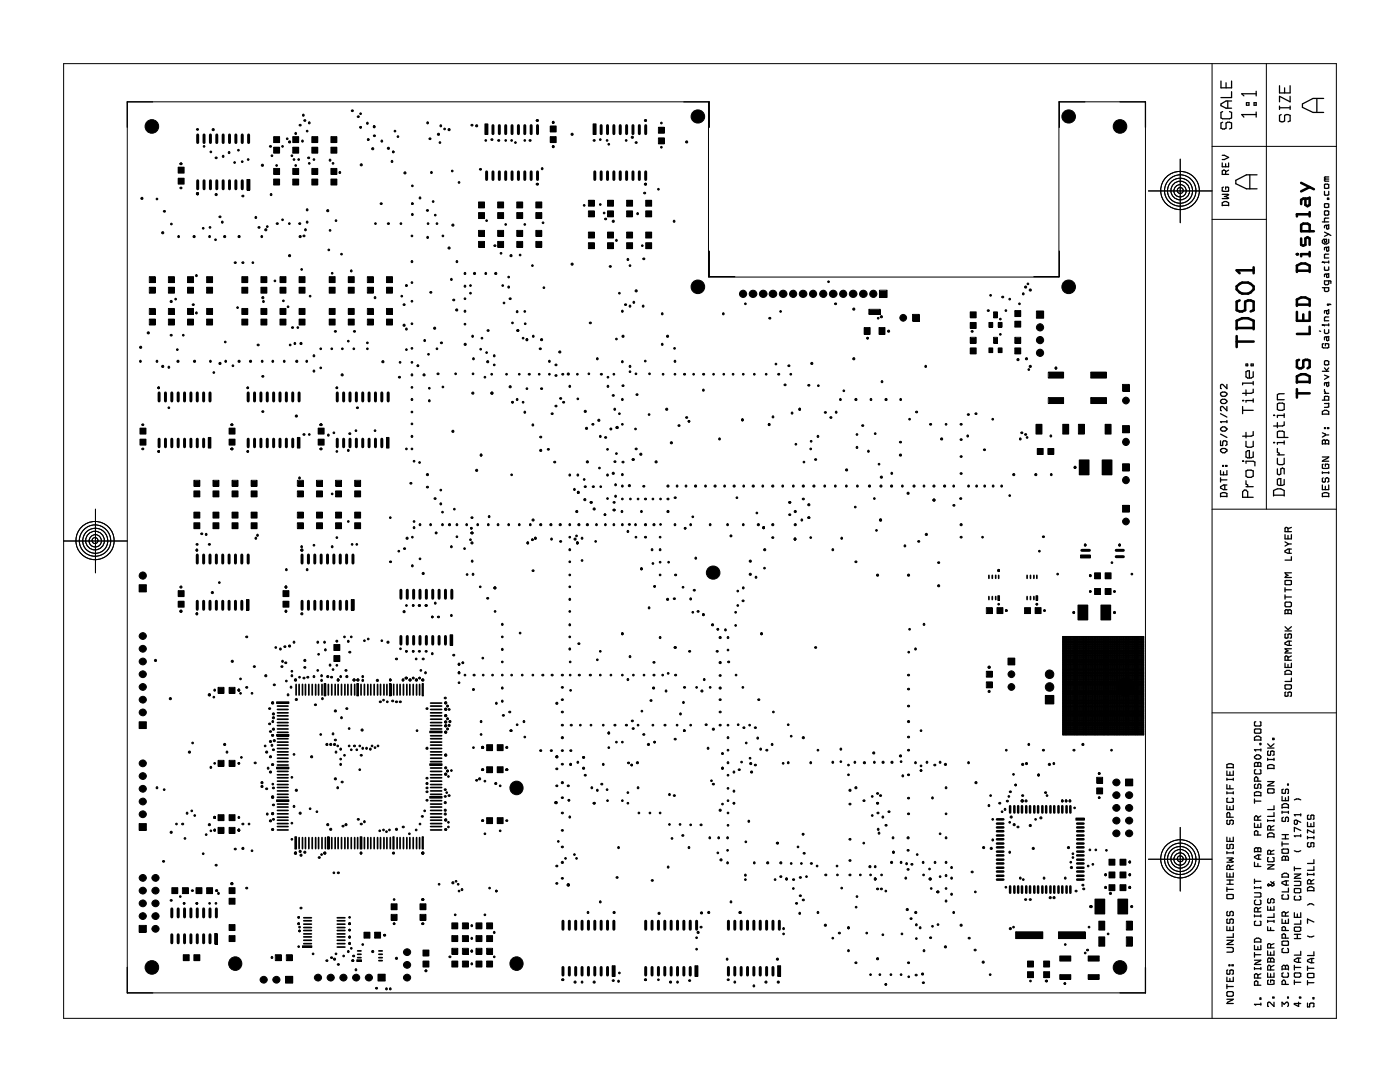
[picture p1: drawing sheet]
<svg xmlns="http://www.w3.org/2000/svg" width="279mm" height="216mm" viewBox="0 0 279 216" stroke-linecap="round" stroke-linejoin="round" font-family="sans-serif">
<g fill="#000">
<path d="M35.6 33.4h1.1v1.1h-1.1zM35.6 35.6h1.1v1.1h-1.1zM49.4 35.9h.5v2h-.5zM54.7 35.8h1.1v1.1h-1.1zM54.7 33.7h1.1v1.1h-1.1zM54.7 29.5h1.1v1.1h-1.1zM54.7 27.3h1.1v1.1h-1.1zM58.5 35.8h1.1v1.1h-1.1zM58.5 33.7h1.1v1.1h-1.1zM58.5 29.5h1.1v1.1h-1.1zM58.5 27.3h1.1v1.1h-1.1zM62.3 35.8h1.1v1.1h-1.1z"/>
<path d="M62.3 33.7h1.1v1.1h-1.1zM62.3 29.5h1.1v1.1h-1.1zM62.3 27.3h1.1v1.1h-1.1zM66.1 35.8h1.1v1.1h-1.1zM66.1 33.7h1.1v1.1h-1.1zM66.1 29.5h1.1v1.1h-1.1zM66.1 27.3h1.1v1.1h-1.1zM96.9 24.8h.5v2h-.5zM109.9 27.3h1.1v1.1h-1.1zM109.9 25.2h1.1v1.1h-1.1zM118.4 24.8h.6v2h-.6zM131.5 27.6h1.1v1.1h-1.1z"/>
<path d="M131.5 25.5h1.1v1.1h-1.1zM29.9 57.4h1.1v1.1h-1.1zM29.9 55.3h1.1v1.1h-1.1zM33.7 57.4h1.1v1.1h-1.1zM33.7 55.3h1.1v1.1h-1.1zM37.5 57.4h1.1v1.1h-1.1zM37.5 55.3h1.1v1.1h-1.1zM41.3 57.4h1.1v1.1h-1.1zM41.3 55.3h1.1v1.1h-1.1zM48.3 57.4h1.1v1.1h-1.1zM48.3 55.3h1.1v1.1h-1.1zM52.2 57.4h1.1v1.1h-1.1z"/>
<path d="M52.2 55.3h1.1v1.1h-1.1zM56 57.4h1.1v1.1h-1.1zM56 55.3h1.1v1.1h-1.1zM59.8 57.4h1.1v1.1h-1.1zM59.8 55.3h1.1v1.1h-1.1zM65.8 57.4h1.1v1.1h-1.1zM65.8 55.3h1.1v1.1h-1.1zM69.6 57.4h1.1v1.1h-1.1zM69.6 55.3h1.1v1.1h-1.1zM73.4 57.4h1.1v1.1h-1.1zM73.4 55.3h1.1v1.1h-1.1zM77.2 57.4h1.1v1.1h-1.1z"/>
<path d="M77.2 55.3h1.1v1.1h-1.1zM95.6 40.4h1.1v1.1h-1.1zM95.6 42.5h1.1v1.1h-1.1zM95.6 46.1h1.1v1.1h-1.1zM95.6 48.3h1.1v1.1h-1.1zM99.4 40.4h1.1v1.1h-1.1zM99.4 42.5h1.1v1.1h-1.1zM99.4 46.1h1.1v1.1h-1.1zM99.4 48.3h1.1v1.1h-1.1zM103.2 40.4h1.1v1.1h-1.1zM103.2 42.5h1.1v1.1h-1.1zM103.2 46.1h1.1v1.1h-1.1z"/>
<path d="M103.2 48.3h1.1v1.1h-1.1zM107 40.4h1.1v1.1h-1.1zM107 42.5h1.1v1.1h-1.1zM107 46.1h1.1v1.1h-1.1zM107 48.3h1.1v1.1h-1.1zM117.5 40h1.1v1.1h-1.1zM117.5 42.2h1.1v1.1h-1.1zM117.5 46.4h1.1v1.1h-1.1zM117.5 48.5h1.1v1.1h-1.1zM121.3 40h1.1v1.1h-1.1zM121.3 42.2h1.1v1.1h-1.1zM121.3 46.4h1.1v1.1h-1.1z"/>
<path d="M121.3 48.5h1.1v1.1h-1.1zM125.1 40h1.1v1.1h-1.1zM125.1 42.2h1.1v1.1h-1.1zM125.1 46.4h1.1v1.1h-1.1zM125.1 48.5h1.1v1.1h-1.1zM128.9 40h1.1v1.1h-1.1zM128.9 42.2h1.1v1.1h-1.1zM128.9 46.4h1.1v1.1h-1.1zM128.9 48.5h1.1v1.1h-1.1zM175.6 58h1.4v1.4h-1.4zM29.9 63.8h1.1v1.1h-1.1zM29.9 61.6h1.1v1.1h-1.1z"/>
<path d="M33.7 63.8h1.1v1.1h-1.1zM33.7 61.6h1.1v1.1h-1.1zM37.5 63.8h1.1v1.1h-1.1zM37.5 61.6h1.1v1.1h-1.1zM41.3 63.8h1.1v1.1h-1.1zM41.3 61.6h1.1v1.1h-1.1zM48.3 63.8h1.1v1.1h-1.1zM48.3 61.6h1.1v1.1h-1.1zM52.2 63.8h1.1v1.1h-1.1zM52.2 61.6h1.1v1.1h-1.1zM56 63.8h1.1v1.1h-1.1zM56 61.6h1.1v1.1h-1.1z"/>
<path d="M59.8 63.8h1.1v1.1h-1.1zM59.8 61.6h1.1v1.1h-1.1zM65.8 63.8h1.1v1.1h-1.1zM65.8 61.6h1.1v1.1h-1.1zM69.6 63.8h1.1v1.1h-1.1zM69.6 61.6h1.1v1.1h-1.1zM73.4 63.8h1.1v1.1h-1.1zM73.4 61.6h1.1v1.1h-1.1zM77.2 63.8h1.1v1.1h-1.1zM77.2 61.6h1.1v1.1h-1.1zM172.6 65.4h1.1v1.3h-1.1zM173.5 61.8h2.2v.9h-2.2z"/>
<path d="M175.5 65.4h1.1v1.3h-1.1zM182.2 62.8h1.3v1.3h-1.3zM193.7 64.4h1.1v1.1h-1.1zM193.7 62.3h1.1v1.1h-1.1zM193.7 69.5h1.1v1.1h-1.1zM193.7 67.4h1.1v1.1h-1.1zM197.4 64.4h.7v.9h-.7zM197.4 69.5h.7v.9h-.7zM198.4 62.3h.7v1.1h-.7zM198.4 67.4h.7v1.1h-.7zM199.3 64.4h.7v.9h-.7zM199.3 69.5h.7v.9h-.7z"/>
<path d="M202.6 62.1h1.1v1.1h-1.1zM202.6 64.2h1.1v1.1h-1.1zM202.6 67.4h1.1v1.1h-1.1zM202.6 69.5h1.1v1.1h-1.1zM206.9 62.1h1.4v1.4h-1.4zM209.3 74.3h3v1.1h-3zM217.8 74.3h3v1.1h-3zM224.1 76.8h1.3v1.3h-1.3zM28 85.5h1.1v1.1h-1.1zM28 87.7h1.1v1.1h-1.1zM38.8 98h1.1v1.1h-1.1zM38.8 95.9h1.1v1.1h-1.1z"/>
<path d="M42.6 98h1.1v1.1h-1.1zM42.6 95.9h1.1v1.1h-1.1zM45.8 85.5h1.1v1.1h-1.1zM45.8 87.7h1.1v1.1h-1.1zM46.4 98h1.1v1.1h-1.1zM46.4 95.9h1.1v1.1h-1.1zM50.2 98h1.1v1.1h-1.1zM50.2 95.9h1.1v1.1h-1.1zM59.4 98h1.1v1.1h-1.1zM59.4 95.9h1.1v1.1h-1.1zM63.2 98h1.1v1.1h-1.1zM63.2 95.9h1.1v1.1h-1.1z"/>
<path d="M63.6 85.5h1.1v1.1h-1.1zM63.6 87.7h1.1v1.1h-1.1zM67.1 98h1.1v1.1h-1.1zM67.1 95.9h1.1v1.1h-1.1zM70.9 98h1.1v1.1h-1.1zM70.9 95.9h1.1v1.1h-1.1zM206.8 84.8h1.1v1.8h-1.1zM207.1 89.6h1.1v1.1h-1.1zM209.2 89.6h1.1v1.1h-1.1zM209.3 79.4h3v1.1h-3zM212.2 84.8h1.1v1.8h-1.1zM215.3 84.8h1.1v1.8h-1.1z"/>
<path d="M215.5 91.9h1.8v2.8h-1.8zM217.8 79.4h3v1.1h-3zM220 91.9h1.9v2.8h-1.9zM220.6 84.8h1.1v1.8h-1.1zM224.1 85h1.3v1.4h-1.3zM224.1 92.6h1.3v1.4h-1.3zM27.9 116.8h1.3v1.3h-1.3zM35.6 117.9h1.1v1.1h-1.1zM38.8 104.4h1.1v1.1h-1.1zM38.8 102.3h1.1v1.1h-1.1zM42.6 104.4h1.1v1.1h-1.1zM42.6 102.3h1.1v1.1h-1.1z"/>
<path d="M46.4 104.4h1.1v1.1h-1.1zM46.4 102.3h1.1v1.1h-1.1zM50.2 104.4h1.1v1.1h-1.1zM50.2 102.3h1.1v1.1h-1.1zM56.6 117.9h1.1v1.1h-1.1zM59.4 104.4h1.1v1.1h-1.1zM59.4 102.3h1.1v1.1h-1.1zM63.2 104.4h1.1v1.1h-1.1zM63.2 102.3h1.1v1.1h-1.1zM67.1 104.4h1.1v1.1h-1.1zM67.1 102.3h1.1v1.1h-1.1zM70.9 104.4h1.1v1.1h-1.1z"/>
<path d="M70.9 102.3h1.1v1.1h-1.1zM199.2 119h.3v.8h-.3zM206.8 119h.3v.8h-.3zM215.7 110.8h1.9v.5h-1.9zM218.5 117.5h1.1v1.1h-1.1zM218.5 114.4h1.1v1.1h-1.1zM220.6 117.5h1.1v1.1h-1.1zM220.6 114.4h1.1v1.1h-1.1zM224.1 100.9h1.3v1.3h-1.3zM35.6 120.1h1.1v1.1h-1.1zM43.6 137.2h1.1v1.1h-1.1zM45.8 137.2h1.1v1.1h-1.1z"/>
<path d="M56.6 120.1h1.1v1.1h-1.1zM66.7 128.7h1.1v1.1h-1.1zM66.7 130.9h1.1v1.1h-1.1zM70.2 119.7h.5v2.1h-.5zM196.9 136.1h1.1v1.1h-1.1zM196.9 134h1.1v1.1h-1.1zM196.9 121.3h1.1v1.1h-1.1zM199.1 121.3h1.1v1.1h-1.1zM201.3 131.4h1.2v1.3h-1.2zM204.6 121.3h1.1v1.1h-1.1zM206.7 121.3h1.1v1.1h-1.1zM215.2 120.8h1.9v2.9h-1.9z"/>
<path d="M219.8 120.8h1.9v2.9h-1.9zM27.9 144.1h1.3v1.3h-1.3zM43.6 151.8h1.1v1.1h-1.1zM45.8 151.8h1.1v1.1h-1.1zM97.2 148.7h1.1v1.1h-1.1zM97.2 153.1h1.1v1.1h-1.1zM99.3 148.7h1.1v1.1h-1.1zM99.3 153.1h1.1v1.1h-1.1zM208.7 138.9h1.6v1.6h-1.6zM218.9 155.2h1.1v1.1h-1.1zM218.9 157.3h1.1v1.1h-1.1zM224.7 155.5h1.4v1.3h-1.4z"/>
<path d="M27.9 164.4h1.3v1.3h-1.3zM34.4 177.2h1.1v1.1h-1.1zM36.5 177.2h1.1v1.1h-1.1zM39.2 177.2h1.1v1.1h-1.1zM41.3 177.2h1.1v1.1h-1.1zM43.6 165.2h1.1v1.1h-1.1zM43.6 162.6h1.1v1.1h-1.1zM45.8 177.2h1.1v1.1h-1.1zM45.8 165.2h1.1v1.1h-1.1zM45.8 162.6h1.1v1.1h-1.1zM97.2 163.2h1.1v1.1h-1.1zM99.3 163.2h1.1v1.1h-1.1z"/>
<path d="M214.8 163.3h1.6v.4h-1.6zM221.4 176.6h1.1v1.1h-1.1zM221.4 174.1h1.1v1.1h-1.1zM221.4 171.5h1.1v1.1h-1.1zM223.6 176.6h1.1v1.1h-1.1zM223.6 174.1h1.1v1.1h-1.1zM223.6 171.5h1.1v1.1h-1.1zM27.9 184.7h1.3v1.3h-1.3zM36.7 190.6h1.1v1.1h-1.1zM38.8 190.6h1.1v1.1h-1.1zM45.8 179.3h1.1v1.1h-1.1zM45.8 184.6h1.1v1.1h-1.1z"/>
<path d="M45.8 186.8h1.1v1.1h-1.1zM55 190.6h1.1v1.1h-1.1zM57.1 194.9h1.3v1.3h-1.3zM57.2 190.6h1.1v1.1h-1.1zM60.5 188.8h1.7v.3h-1.7zM71.3 191.6h.8v.3h-.8zM72.7 186.1h1.1v1.1h-1.1zM74.8 186.1h1.1v1.1h-1.1zM75.5 194.5h1.4v1.2h-1.4zM78.1 182.5h1.1v1.1h-1.1zM78.1 180.4h1.1v1.1h-1.1zM83.9 182.5h1.1v1.1h-1.1z"/>
<path d="M83.9 180.4h1.1v1.1h-1.1zM84.5 191.9h1.1v1.1h-1.1zM84.5 189.7h1.1v1.1h-1.1zM90.3 191.9h1.1v1.1h-1.1zM90.3 189.3h1.1v1.1h-1.1zM90.3 186.8h1.1v1.1h-1.1zM90.3 184.2h1.1v1.1h-1.1zM92.4 191.9h1.1v1.1h-1.1zM92.4 189.3h1.1v1.1h-1.1zM92.4 186.8h1.1v1.1h-1.1zM92.4 184.2h1.1v1.1h-1.1zM95.1 191.9h1.1v1.1h-1.1z"/>
<path d="M95.1 189.3h1.1v1.1h-1.1zM95.1 186.8h1.1v1.1h-1.1zM95.1 184.2h1.1v1.1h-1.1zM97.2 191.9h1.1v1.1h-1.1zM97.2 189.3h1.1v1.1h-1.1zM97.2 186.8h1.1v1.1h-1.1zM97.2 184.2h1.1v1.1h-1.1zM122.3 192.8h.5v2h-.5zM138.8 192.8h.5v2h-.5zM155.3 192.8h.5v2h-.5zM202.8 186h5.3v1.3h-5.3zM205.1 194h1.1v1.1h-1.1z"/>
<path d="M205.1 191.9h1.1v1.1h-1.1zM208.4 194h1.1v1.1h-1.1zM208.4 191.9h1.1v1.1h-1.1zM211.3 186h5.3v1.3h-5.3zM211.6 190.8h2.1v1h-2.1zM211.6 194.6h2.1v.8h-2.1zM217.3 190.8h2.1v1h-2.1zM217.3 194.6h2.1v.8h-2.1zM218.6 179.5h1.9v2.9h-1.9zM219.4 187h1.1v1.8h-1.1zM219.4 183.9h1.1v1.7h-1.1zM223.2 179.5h1.8v2.9h-1.8z"/>
<path d="M224.9 187h1.1v1.8h-1.1zM224.9 183.9h1.1v1.7h-1.1z"/>
<circle cx="258.8" cy="50.7" r=".25"/>
</g>
<g fill="none" stroke="#000" stroke-width=".2">
<path d="M12.7 12.7h254v190.5h-254zM241.9 12.7v190.5M252.7 12.7v88.9M25.4 20.3h116v35h69.9v-35h17.3v177.8h-203.2zM35.6 33.4h1.1v1.1h-1.1zM35.6 35.6h1.1v1.1h-1.1zM49.3 35.8h.6v2.1h-.6zM54.6 35.7h1.2v1.2h-1.2zM54.6 33.6h1.2v1.2h-1.2zM54.6 29.4h1.2v1.2h-1.2zM54.6 27.3h1.2v1.1h-1.2zM58.4 35.7h1.2v1.2h-1.2z"/>
<path d="M58.4 33.6h1.2v1.2h-1.2zM58.4 29.4h1.2v1.2h-1.2zM58.4 27.3h1.2v1.1h-1.2zM62.2 35.7h1.2v1.2h-1.2zM62.2 33.6h1.2v1.2h-1.2zM62.2 29.4h1.2v1.2h-1.2zM62.2 27.3h1.2v1.1h-1.2zM66 35.7h1.2v1.2h-1.2zM66 33.6h1.2v1.2h-1.2zM66 29.4h1.2v1.2h-1.2zM66 27.3h1.2v1.1h-1.2zM96.8 24.7h.6v2.1h-.6z"/>
<path d="M109.8 27.3h1.2v1.1h-1.2zM109.8 25.1h1.2v1.2h-1.2zM117.4 40h1.2v1.1h-1.2zM118.4 24.7h.6v2.1h-.6zM121.2 40h1.2v1.1h-1.2zM125.1 40h1.1v1.1h-1.1zM128.9 40h1.1v1.1h-1.1zM131.4 27.5h1.2v1.2h-1.2zM131.4 25.4h1.2v1.2h-1.2zM229.2 38.1h12.7M235.5 31.8v12.6M241.9 29.2h24.8"/>
<path d="M29.8 57.3h1.2v1.2h-1.2zM29.8 55.2h1.2v1.2h-1.2zM33.6 57.3h1.2v1.2h-1.2zM33.6 55.2h1.2v1.2h-1.2zM37.4 57.3h1.2v1.2h-1.2zM37.4 55.2h1.2v1.2h-1.2zM41.2 57.3h1.2v1.2h-1.2zM41.2 55.2h1.2v1.2h-1.2zM48.3 57.3h1.1v1.2h-1.1zM48.3 55.2h1.1v1.2h-1.1zM52.1 57.3h1.2v1.2h-1.2zM52.1 55.2h1.2v1.2h-1.2z"/>
<path d="M55.9 57.3h1.2v1.2h-1.2zM55.9 55.2h1.2v1.2h-1.2zM59.7 57.3h1.2v1.2h-1.2zM59.7 55.2h1.2v1.2h-1.2zM65.7 57.3h1.2v1.2h-1.2zM65.7 55.2h1.2v1.2h-1.2zM69.5 57.3h1.2v1.2h-1.2zM69.5 55.2h1.2v1.2h-1.2zM73.3 57.3h1.2v1.2h-1.2zM73.3 55.2h1.2v1.2h-1.2zM77.1 57.3h1.2v1.2h-1.2zM77.1 55.2h1.2v1.2h-1.2z"/>
<path d="M95.5 40.3h1.2v1.2h-1.2zM95.5 42.4h1.2v1.2h-1.2zM95.5 46h1.2v1.2h-1.2zM95.5 48.2h1.2v1.2h-1.2zM99.3 40.3h1.2v1.2h-1.2zM99.3 42.4h1.2v1.2h-1.2zM99.3 46h1.2v1.2h-1.2zM99.3 48.2h1.2v1.2h-1.2zM103.1 40.3h1.2v1.2h-1.2zM103.1 42.4h1.2v1.2h-1.2zM103.1 46h1.2v1.2h-1.2zM103.1 48.2h1.2v1.2h-1.2z"/>
<path d="M106.9 40.3h1.2v1.2h-1.2zM106.9 42.4h1.2v1.2h-1.2zM106.9 46h1.2v1.2h-1.2zM106.9 48.2h1.2v1.2h-1.2zM117.4 42.1h1.2v1.2h-1.2zM117.4 46.3h1.2v1.2h-1.2zM117.4 48.4h1.2v1.2h-1.2zM121.2 42.1h1.2v1.2h-1.2zM121.2 46.3h1.2v1.2h-1.2zM121.2 48.4h1.2v1.2h-1.2zM125.1 42.1h1.1v1.2h-1.1zM125.1 46.3h1.1v1.2h-1.1z"/>
<path d="M125.1 48.4h1.1v1.2h-1.1zM128.9 42.1h1.1v1.2h-1.1zM128.9 46.3h1.1v1.2h-1.1zM128.9 48.4h1.1v1.2h-1.1zM175.5 57.9h1.5v1.5h-1.5zM241.9 43.8h10.8M29.8 63.7h1.2v1.2h-1.2zM29.8 61.6h1.2v1.1h-1.2zM33.6 63.7h1.2v1.2h-1.2zM33.6 61.6h1.2v1.1h-1.2zM37.4 63.7h1.2v1.2h-1.2zM37.4 61.6h1.2v1.1h-1.2z"/>
<path d="M41.2 63.7h1.2v1.2h-1.2zM41.2 61.6h1.2v1.1h-1.2zM48.3 63.7h1.1v1.2h-1.1zM48.3 61.6h1.1v1.1h-1.1zM52.1 63.7h1.2v1.2h-1.2zM52.1 61.6h1.2v1.1h-1.2zM55.9 63.7h1.2v1.2h-1.2zM55.9 61.6h1.2v1.1h-1.2zM59.7 63.7h1.2v1.2h-1.2zM59.7 61.6h1.2v1.1h-1.2zM65.7 63.7h1.2v1.2h-1.2zM65.7 61.6h1.2v1.1h-1.2z"/>
<path d="M69.5 63.7h1.2v1.2h-1.2zM69.5 61.6h1.2v1.1h-1.2zM73.3 63.7h1.2v1.2h-1.2zM73.3 61.6h1.2v1.1h-1.2zM77.1 63.7h1.2v1.2h-1.2zM77.1 61.6h1.2v1.1h-1.2zM172.5 65.4h1.2v1.3h-1.2zM173.4 61.7h2.3v1h-2.3zM175.4 65.4h1.2v1.3h-1.2zM182.1 62.7h1.4v1.4h-1.4zM193.6 64.3h1.2v1.2h-1.2zM193.6 62.2h1.2v1.2h-1.2z"/>
<path d="M193.6 69.4h1.2v1.2h-1.2zM193.6 67.3h1.2v1.2h-1.2zM197.4 64.3h.7v1h-.7zM197.4 69.4h.7v1h-.7zM198.3 62.2h.8v1.2h-.8zM198.3 67.3h.8v1.2h-.8zM199.2 64.3h.8v1h-.8zM199.2 69.4h.8v1h-.8zM202.5 62h1.2v1.2h-1.2zM202.5 64.1h1.2v1.2h-1.2zM202.5 67.3h1.2v1.2h-1.2zM202.5 69.4h1.2v1.2h-1.2z"/>
<path d="M206.8 62.1h1.5v1.4h-1.5zM209.2 74.3h3.1v1.1h-3.1zM209.2 79.3h3.1v1.2h-3.1zM217.7 79.3h3.1v1.2h-3.1zM217.7 74.3h3.1v1.1h-3.1zM224 76.7h1.4v1.4h-1.4zM27.9 85.4h1.2v1.2h-1.2zM27.9 87.6h1.2v1.2h-1.2zM38.7 98h1.2v1.1h-1.2zM38.7 95.8h1.2v1.2h-1.2zM41.6 87.3h.5v2.1h-.5zM42.5 98h1.2v1.1h-1.2z"/>
<path d="M42.5 95.8h1.2v1.2h-1.2zM45.7 85.4h1.2v1.2h-1.2zM45.7 87.6h1.2v1.2h-1.2zM46.3 98h1.2v1.1h-1.2zM46.3 95.8h1.2v1.2h-1.2zM50.1 98h1.2v1.1h-1.2zM50.1 95.8h1.2v1.2h-1.2zM59.4 98h1.1v1.1h-1.1zM59.4 95.8h1.1v1.2h-1.1zM59.4 87.3h.5v2.1h-.5zM63.2 98h1.1v1.1h-1.1zM63.2 95.8h1.1v1.2h-1.1z"/>
<path d="M63.5 85.4h1.2v1.2h-1.2zM63.5 87.6h1.2v1.2h-1.2zM67 98h1.2v1.1h-1.2zM67 95.8h1.2v1.2h-1.2zM70.8 98h1.2v1.1h-1.2zM70.8 95.8h1.2v1.2h-1.2zM77.1 87.3h.5v2.1h-.5zM206.8 84.7h1.1v1.9h-1.1zM207 89.5h1.2v1.2h-1.2zM209.1 89.5h1.2v1.2h-1.2zM212.1 84.7h1.2v1.9h-1.2zM215.2 84.7h1.2v1.9h-1.2z"/>
<path d="M215.4 91.8h1.9v2.9h-1.9zM220 91.8h1.9v2.9h-1.9zM220.6 84.7h1.1v1.9h-1.1zM224 84.9h1.4v1.5h-1.4zM224 92.5h1.4v1.5h-1.4zM12.7 107.9h12.7M19 101.6v12.7M27.8 116.7h1.4v1.4h-1.4zM35.6 117.9h1.1v1.1h-1.1zM35.6 120h1.1v1.2h-1.1zM38.7 104.3h1.2v1.2h-1.2zM38.7 102.2h1.2v1.2h-1.2z"/>
<path d="M42.5 104.3h1.2v1.2h-1.2zM42.5 102.2h1.2v1.2h-1.2zM46.3 104.3h1.2v1.2h-1.2zM46.3 102.2h1.2v1.2h-1.2zM49.2 119.6h.5v2.2h-.5zM50.1 104.3h1.2v1.2h-1.2zM50.1 102.2h1.2v1.2h-1.2zM56.5 117.9h1.2v1.1h-1.2zM56.5 120h1.2v1.2h-1.2zM59.4 104.3h1.1v1.2h-1.1zM59.4 102.2h1.1v1.2h-1.1zM63.2 104.3h1.1v1.2h-1.1z"/>
<path d="M63.2 102.2h1.1v1.2h-1.1zM67 104.3h1.2v1.2h-1.2zM67 102.2h1.2v1.2h-1.2zM70.1 119.6h.6v2.2h-.6zM70.8 104.3h1.2v1.2h-1.2zM70.8 102.2h1.2v1.2h-1.2zM199.1 118.9h.4v.9h-.4zM206.8 118.9h.3v.9h-.3zM215.6 110.7h2v.6h-2zM218.4 117.4h1.2v1.2h-1.2zM218.4 114.3h1.2v1.2h-1.2zM220.6 117.4h1.1v1.2h-1.1z"/>
<path d="M220.6 114.3h1.1v1.2h-1.1zM224 100.8h1.4v1.4h-1.4zM241.9 101.6h24.8M43.5 137.2h1.2v1.1h-1.2zM45.7 137.2h1.2v1.1h-1.2zM64.7 136.4h.3v2.5h-.3zM66.6 128.6h1.2v1.2h-1.2zM66.6 130.8h1.2v1.2h-1.2zM71.2 136.4h.3v2.5h-.3zM77.7 136.4h.4v2.5h-.4zM84.2 136.4h.3v2.5h-.3zM84.4 136.5v2.4"/>
<path d="M89.8 126.7h.5v2.1h-.5zM196.8 136.1h1.2v1.1h-1.2zM196.8 133.9h1.2v1.2h-1.2zM196.8 121.2h1.2v1.2h-1.2zM199 121.2h1.2v1.2h-1.2zM201.2 131.3h1.3v1.4h-1.3zM204.5 121.2h1.2v1.2h-1.2zM206.6 121.2h1.2v1.2h-1.2zM208.6 138.8h1.7v1.7h-1.7zM212.1 140h16.2M212.1 139.8h16.2M212.1 139.7h16.2"/>
<path d="M212.1 139.5h16.2M212.1 139.4h16.2M212.1 139.3h16.2M212.1 139.1h16.2M212.1 139h16.2M212.1 138.9h16.2M212.1 138.7h16.2M212.1 138.6h16.2M212.1 138.4h16.2M212.1 138.3h16.2M212.1 138.2h16.2M212.1 138h16.2"/>
<path d="M212.1 137.9h16.2M212.1 137.8h16.2M212.1 137.7h16.2M212.1 137.5h16.2M212.1 137.3h16.2M212.1 137.2h16.2M212.1 137.1h16.2M212.1 136.9h16.2M212.1 136.8h16.2M212.1 136.6h16.2M212.1 136.4h16.2M212.1 136.2h16.2"/>
<path d="M212.1 136.1h16.2M212.1 136h16.2M212.1 135.9h16.2M212.1 135.7h16.2M212.1 135.6h16.2M212.1 135.5h16.2M212.1 135.3h16.2M212.1 135.1h16.2M212.1 135h16.2M212.1 134.9h16.2M212.1 134.8h16.2M212.1 134.6h16.2"/>
<path d="M212.1 134.5h16.2M212.1 134.4h16.2M212.1 134.2h16.2M212.1 134.1h16.2M212.1 133.9h16.2M212.1 133.8h16.2M212.1 133.6h16.2M212.1 133.5h16.2M212.1 133.3h16.2M212.1 133.1h16.2M212.1 132.9h16.2M212.1 132.8h16.2"/>
<path d="M212.1 132.7h16.2M212.1 132.6h16.2M212.1 132.4h16.2M212.1 132.2h16.2M212.1 132h16.2M212.1 131.8h16.2M212.1 131.7h16.2M212.1 131.6h16.2M212.1 131.5h16.2M212.1 131.3h16.2M212.1 131.1h16.2M212.1 130.9h16.2"/>
<path d="M212.1 130.8h16.2M212.1 130.6h16.2M212.1 130.5h16.2M212.1 130.4h16.2M212.1 130.2h16.2M212.1 130h16.2M212.1 129.8h16.2M212.1 129.7h16.2M212.1 129.5h16.2M212.1 129.4h16.2M212.1 129.3h16.2M212.1 129.1h16.2"/>
<path d="M212.1 129h16.2M212.1 128.9h16.2M212.1 128.7h16.2M212.1 128.6h16.2M212.1 128.4h16.2M212.1 128.3h16.2M212.1 128.2h16.2M212.1 128h16.2M212.1 127.9h16.2M212.1 127.8h16.2M212.1 127.6h16.2M212.1 127.5h16.2"/>
<path d="M212.1 127.3h16.2M212.1 127.1h16.2M212.1 136.7h16.2M212.1 127h16.2v19.6h-16.2zM212.2 127v19.6M212.3 127v19.6M212.4 127v19.6M212.6 127v19.6M212.7 127v19.6M212.9 127v19.6M213.1 127v19.6M213.3 127v19.6"/>
<path d="M213.4 127v19.6M213.5 127v19.6M213.6 127v19.6M213.8 127v19.6M214 127v19.6M214.1 127v19.6M214.2 127v19.6M214.4 127v19.6M214.5 127v19.6M214.6 127v19.6M214.8 127v19.6M214.9 127v19.6"/>
<path d="M215.1 127v19.6M215.1 120.7h2v3h-2zM215.3 127v19.6M215.5 127v19.6M215.6 127v19.6M215.7 127v19.6M215.9 127v19.6M216 127v19.6M216.2 127v19.6M216.4 127v19.6M216.6 127v19.6M216.7 127v19.6"/>
<path d="M216.8 127v19.6M216.9 127v19.6M217.1 127v19.6M217.3 127v19.6M217.5 127v19.6M217.7 127v19.6M217.8 127v19.6M217.9 127v19.6M218 127v19.6M218.2 127v19.6M218.4 127v19.6M218.6 127v19.6"/>
<path d="M218.7 127v19.6M218.9 127v19.6M219 127v19.6M219.1 127v19.6M219.3 127v19.6M219.5 127v19.6M219.7 120.7h2v3h-2zM219.7 127v19.6M219.8 127v19.6M220 127v19.6M220.1 127v19.6M220.2 127v19.6"/>
<path d="M220.4 127v19.6M220.5 127v19.6M220.6 127v19.6M220.8 127v19.6M221 127v19.6M221.1 127v19.6M221.2 127v19.6M221.3 127v19.6M221.5 127v19.6M221.7 127v19.6M221.9 127v19.6M222 127v19.6"/>
<path d="M222.2 127v19.6M222.3 127v19.6M222.4 127v19.6M222.6 127v19.6M222.8 127v19.6M223 127v19.6M223.1 127v19.6M223.3 127v19.6M223.4 127v19.6M223.5 127v19.6M223.7 127v19.6M223.8 127v19.6"/>
<path d="M223.9 127v19.6M224.1 127v19.6M224.2 127v19.6M224.4 127v19.6M224.5 127v19.6M224.6 127v19.6M224.8 127v19.6M224.9 127v19.6M225 127v19.6M225.2 127v19.6M225.3 127v19.6M225.5 127v19.6"/>
<path d="M225.6 127v19.6M225.7 127v19.6M225.9 127v19.6M226 127v19.6M226.1 127v19.6M226.3 127v19.6M226.4 127v19.6M226.6 127v19.6M226.7 127v19.6M226.8 127v19.6M227 127v19.6M227.1 127v19.6"/>
<path d="M227.2 127v19.6M227.3 127v19.6M227.5 127v19.6M227.7 127v19.6M227.8 127v19.6M227.9 127v19.6M228.1 127v19.6M228.2 127v19.6M27.8 144h1.4v1.4h-1.4zM43.5 151.7h1.2v1.2h-1.2zM45.7 151.7h1.2v1.2h-1.2zM55.2 140h2.5v.4h-2.5z"/>
<path d="M55.2 146.6h2.5v.3h-2.5zM55.2 153.1h2.5v.3h-2.5zM55.2 159.6h2.5v.3h-2.5zM85.8 158.9h2.4v.4h-2.4zM85.8 152.4h2.4v.3h-2.4zM85.8 145.9h2.4v.3h-2.4zM97.1 148.6h1.2v1.2h-1.2zM97.1 153h1.2v1.2h-1.2zM99.2 148.6h1.2v1.2h-1.2zM99.2 153h1.2v1.2h-1.2zM212.1 146.4h16.2M212.1 146.3h16.2"/>
<path d="M212.1 146.1h16.2M212.1 146h16.2M212.1 145.9h16.2M212.1 145.7h16.2M212.1 145.5h16.2M212.1 145.3h16.2M212.1 145.2h16.2M212.1 145h16.2M212.1 144.9h16.2M212.1 144.8h16.2M212.1 144.6h16.2M212.1 144.5h16.2"/>
<path d="M212.1 144.4h16.2M212.1 144.2h16.2M212.1 144.1h16.2M212.1 143.9h16.2M212.1 143.8h16.2M212.1 143.7h16.2M212.1 143.5h16.2M212.1 143.4h16.2M212.1 143.3h16.2M212.1 143.1h16.2M212.1 143h16.2M212.1 142.8h16.2"/>
<path d="M212.1 142.7h16.2M212.1 142.6h16.2M212.1 142.4h16.2M212.1 142.3h16.2M212.1 142.2h16.2M212.1 142h16.2M212.1 141.9h16.2M212.1 141.7h16.2M212.1 141.6h16.2M212.1 141.5h16.2M212.1 141.3h16.2M212.1 141.2h16.2"/>
<path d="M212.1 141.1h16.2M212.1 141h16.2M212.1 140.8h16.2M212.1 140.6h16.2M212.1 140.5h16.2M212.1 140.4h16.2M212.1 140.2h16.2M212.1 140.1h16.2M212.1 146.6h16.2M218.9 155.1h1.1v1.2h-1.1zM218.9 157.2h1.1v1.2h-1.1zM224.6 155.4h1.5v1.4h-1.5z"/>
<path d="M241.9 142.2h24.8M27.8 164.3h1.4v1.4h-1.4zM34.3 177.1h1.2v1.2h-1.2zM36.4 177.1h1.2v1.2h-1.2zM39.1 177.1h1.2v1.2h-1.2zM41.2 177.1h1.2v1.2h-1.2zM43.5 165.1h1.2v1.2h-1.2zM43.5 162.6h1.2v1.1h-1.2zM45.7 179.2h1.2v1.2h-1.2zM45.7 177.1h1.2v1.2h-1.2zM45.7 165.1h1.2v1.2h-1.2zM45.7 162.6h1.2v1.1h-1.2z"/>
<path d="M58.8 167h.4v2.4h-.4zM65.4 167h.3v2.4h-.3zM71.9 167h.3v2.4h-.3zM78.4 167h.3v2.4h-.3zM78.6 167v2.4M84.2 167h.3v2.4h-.3zM84.4 167v2.4M97.1 163.2h1.2v1.1h-1.2zM99.2 163.2h1.2v1.1h-1.2zM214.7 163.2h1.7v.5h-1.7zM218.5 179.4h2v3h-2zM221.3 176.5h1.2v1.2h-1.2z"/>
<path d="M221.3 174h1.2v1.2h-1.2zM221.3 171.4h1.2v1.2h-1.2zM223.1 179.4h1.9v3h-1.9zM223.5 176.5h1.2v1.2h-1.2zM223.5 174h1.2v1.2h-1.2zM223.5 171.4h1.2v1.2h-1.2zM229.2 171.4h12.7M235.5 165.1v12.7M27.8 184.7h1.4v1.3h-1.4zM36.6 190.5h1.2v1.2h-1.2zM38.7 190.5h1.2v1.2h-1.2zM42.8 186.3h.5v2.1h-.5z"/>
<path d="M45.7 184.5h1.2v1.2h-1.2zM45.7 186.7h1.2v1.2h-1.2zM54.9 190.5h1.2v1.2h-1.2zM57 194.8h1.4v1.4h-1.4zM57.1 190.5h1.2v1.2h-1.2zM60.4 188.7h1.8v.4h-1.8zM71.2 191.5h.9v.4h-.9zM72.6 186h1.2v1.2h-1.2zM74.8 186h1.1v1.2h-1.1zM75.4 194.4h1.5v1.3h-1.5zM78.1 182.5h1.1v1.1h-1.1zM78.1 180.3h1.1v1.2h-1.1z"/>
<path d="M83.8 182.5h1.2v1.1h-1.2zM83.8 180.3h1.2v1.2h-1.2zM84.4 191.8h1.2v1.2h-1.2zM84.4 189.6h1.2v1.2h-1.2zM90.2 191.8h1.2v1.2h-1.2zM90.2 189.2h1.2v1.2h-1.2zM90.2 186.7h1.2v1.2h-1.2zM90.2 184.1h1.2v1.2h-1.2zM92.3 191.8h1.2v1.2h-1.2zM92.3 189.2h1.2v1.2h-1.2zM92.3 186.7h1.2v1.2h-1.2zM92.3 184.1h1.2v1.2h-1.2z"/>
<path d="M95 191.8h1.2v1.2h-1.2zM95 189.2h1.2v1.2h-1.2zM95 186.7h1.2v1.2h-1.2zM95 184.1h1.2v1.2h-1.2zM97.1 191.8h1.2v1.2h-1.2zM97.1 189.2h1.2v1.2h-1.2zM97.1 186.7h1.2v1.2h-1.2zM97.1 184.1h1.2v1.2h-1.2zM122.2 192.7h.6v2.1h-.6zM138.7 192.7h.6v2.1h-.6zM155.2 192.7h.6v2.1h-.6zM202.7 185.9h5.4v1.4h-5.4z"/>
<path d="M205.1 193.9h1.1v1.2h-1.1zM205.1 191.8h1.1v1.2h-1.1zM208.3 193.9h1.2v1.2h-1.2zM208.3 191.8h1.2v1.2h-1.2zM211.2 185.9h5.4v1.4h-5.4zM211.5 190.8h2.2v1h-2.2zM211.5 194.5h2.2v.9h-2.2zM217.2 190.8h2.2v1h-2.2zM217.2 194.5h2.2v.9h-2.2zM219.3 186.9h1.2v1.9h-1.2zM219.3 183.8h1.2v1.8h-1.2zM224.8 186.9h1.2v1.9h-1.2z"/>
<path d="M224.8 183.8h1.2v1.8h-1.2z"/>
<circle cx="235.5" cy="38.1" r="2.5"/>
<circle cx="235.5" cy="38.1" r="1.23"/>
<circle cx="235.5" cy="38" r="3.8"/>
<circle cx="235.5" cy="38" r="3.1"/>
<circle cx="235.5" cy="38" r=".6"/>
<circle cx="235.5" cy="38" r="1.87"/>
<circle cx="19" cy="107.9" r="3.8"/>
<circle cx="19" cy="107.9" r="3.1"/>
<circle cx="19" cy="107.9" r=".6"/>
<circle cx="19" cy="107.9" r="1.87"/>
<circle cx="19" cy="107.9" r="2.5"/>
<circle cx="19" cy="107.9" r="1.23"/>
<circle cx="235.5" cy="171.4" r="2.5"/>
<circle cx="235.5" cy="171.4" r="1.23"/>
<circle cx="235.5" cy="171.4" r="3.8"/>
<circle cx="235.5" cy="171.4" r="3.1"/>
<circle cx="235.5" cy="171.4" r=".6"/>
<circle cx="235.5" cy="171.4" r="1.87"/>
</g>
<g fill="#000" stroke="#000" stroke-width=".2">
<path d="M28.1 39.5l.4-.1v.3h-.3z" fill-rule="evenodd"/>
<path d="M36 37.4h.3v.2h-.3z" fill-rule="evenodd"/>
<path d="M36 32.6h.3v.2h-.3z" fill-rule="evenodd"/>
<path d="M36 32.6h.3v.2h-.3z" fill-rule="evenodd"/>
<path d="M39.3 38.5h.3v.3h-.3z" fill-rule="evenodd"/>
<path d="M39.3 38.5h.3v.3h-.3z" fill-rule="evenodd"/>
<path d="M39.3 38.5h.3v.3h-.3z" fill-rule="evenodd"/>
<path d="M39.3 25.7h.3v.2h-.3z" fill-rule="evenodd"/>
<path d="M42.4 25.7h.3v.3h-.3z" fill-rule="evenodd"/>
<path d="M43 38.7h.3v.3h-.3z" fill-rule="evenodd"/>
<path d="M43 31.4h.3v.2h-.3z" fill-rule="evenodd"/>
<path d="M44.4 31.1h.3v.3h-.3z" fill-rule="evenodd"/>
<path d="M45.6 30.3h.2v.3h-.2z" fill-rule="evenodd"/>
<path d="M48.3 39h.3v.2h-.3z" fill-rule="evenodd"/>
<path d="M52.2 32.9l.3-.1v.3h-.3z" fill-rule="evenodd"/>
<path d="M53.8 29.1h.3v.2h-.3z" fill-rule="evenodd"/>
<path d="M54 38.7h.2v.3h-.2z" fill-rule="evenodd"/>
<path d="M57.7 28.1l.2 .1v.3h-.3z" fill-rule="evenodd"/>
<path d="M58.9 26.5h.2v.3h-.2z" fill-rule="evenodd"/>
<path d="M59.8 24.9h.3v.2h-.3z" fill-rule="evenodd"/>
<path d="M60.3 28h.2v.3h-.2z" fill-rule="evenodd"/>
<path d="M60.4 22.8h.3v.3h-.3z" fill-rule="evenodd"/>
<path d="M60.7 23.9h.3v.3h-.3z" fill-rule="evenodd"/>
<path d="M61.4 31.4h.4v.2h-.4z" fill-rule="evenodd"/>
<path d="M61.6 24.4h.2v.3h-.2z" fill-rule="evenodd"/>
<path d="M65.8 31.8h.2v.3h-.2z" fill-rule="evenodd"/>
<path d="M67.7 34.3h.2v.3h-.2z" fill-rule="evenodd"/>
<path d="M70.2 22h.3v.2h-.3z" fill-rule="evenodd"/>
<path d="M71.4 23.2h.3v.2h-.3z" fill-rule="evenodd"/>
<path d="M71.9 32.8l.4-.1v.4h-.4z" fill-rule="evenodd"/>
<path d="M73.2 24.4h.2v.4h-.2z" fill-rule="evenodd"/>
<path d="M74.2 29.6l.3-.1v.3h-.3z" fill-rule="evenodd"/>
<path d="M74.6 25.1h.2v.3h-.2z" fill-rule="evenodd"/>
<path d="M74.6 25.1h.2v.3h-.2z" fill-rule="evenodd"/>
<path d="M74.6 27h.3v.2h-.3z" fill-rule="evenodd"/>
<path d="M76.1 28h.2v.3h-.2z" fill-rule="evenodd"/>
<path d="M77.3 29.5l.4-.1v.3h-.3z" fill-rule="evenodd"/>
<path d="M78.1 32.1h.2v.3h-.2z" fill-rule="evenodd"/>
<path d="M80.6 34.4h.4v.3h-.3z" fill-rule="evenodd"/>
<path d="M83.7 39.3h.2v.4h-.2z" fill-rule="evenodd"/>
<path d="M85.2 24.4h.3v.3h-.3z" fill-rule="evenodd"/>
<path d="M85.7 27.6h.3v.2h-.3z" fill-rule="evenodd"/>
<path d="M86 34.3h.2v.3h-.2z" fill-rule="evenodd"/>
<path d="M87.4 26.6h.3v.4h-.3z" fill-rule="evenodd"/>
<path d="M87.9 25h.2v.3h-.2z" fill-rule="evenodd"/>
<path d="M89.5 25.7h.3v.3h-.3z" fill-rule="evenodd"/>
<path d="M94 24.9h.4v.2h-.4z" fill-rule="evenodd"/>
<path d="M95 24.9l.3 .1v.3h-.3z" fill-rule="evenodd"/>
<path d="M95.7 33.7h.3v.2h-.3z" fill-rule="evenodd"/>
<path d="M98 27.7h.3v.3h-.3z" fill-rule="evenodd"/>
<path d="M99.4 27.9h.3v.2h-.3z" fill-rule="evenodd"/>
<path d="M105.6 27.9h.3v.2h-.3z" fill-rule="evenodd"/>
<path d="M107.1 23.9h.3v.3h-.3z" fill-rule="evenodd"/>
<path d="M107.1 36.6h.3v.3h-.3z" fill-rule="evenodd"/>
<path d="M107.1 23.9h.3v.3h-.3z" fill-rule="evenodd"/>
<path d="M107.1 36.6h.3v.3h-.3z" fill-rule="evenodd"/>
<path d="M108.1 33.5h.2v.3h-.2z" fill-rule="evenodd"/>
<path d="M110.3 24.3h.2v.3h-.2z" fill-rule="evenodd"/>
<path d="M110.3 24.3h.2v.3h-.2z" fill-rule="evenodd"/>
<path d="M110.3 29.1h.2v.3h-.2z" fill-rule="evenodd"/>
<path d="M110.3 29.1h.2v.3h-.2z" fill-rule="evenodd"/>
<path d="M114.1 26.6h.2v.4h-.3z" fill-rule="evenodd"/>
<path d="M118.4 27.9h.3v.2h-.3z" fill-rule="evenodd"/>
<path d="M126.1 27.2h.3v.3h-.4z" fill-rule="evenodd"/>
<path d="M126.8 28.3h.3v.3h-.3z" fill-rule="evenodd"/>
<path d="M128.5 38.4h.3v.2h-.3z" fill-rule="evenodd"/>
<path d="M128.7 23.9h.3v.3h-.3z" fill-rule="evenodd"/>
<path d="M128.7 23.9h.3v.3h-.3z" fill-rule="evenodd"/>
<path d="M128.7 36.6h.3v.3h-.3z" fill-rule="evenodd"/>
<path d="M128.7 36.6h.3v.3h-.3z" fill-rule="evenodd"/>
<path d="M128.7 36.6h.3v.3h-.3z" fill-rule="evenodd"/>
<path d="M136.9 28.1l.3 .1v.3h-.3z" fill-rule="evenodd"/>
<path d="M32.3 46.3h.3v.3h-.3z" fill-rule="evenodd"/>
<path d="M32.7 42h.3v.3h-.3z" fill-rule="evenodd"/>
<path d="M35.5 47.1h.3v.3h-.3z" fill-rule="evenodd"/>
<path d="M38.6 47.1h.3v.3h-.3z" fill-rule="evenodd"/>
<path d="M39.1 54.8h.2v.3h-.2z" fill-rule="evenodd"/>
<path d="M41.7 47.1h.2v.3h-.2z" fill-rule="evenodd"/>
<path d="M43.8 43.1h.3v.3h-.3z" fill-rule="evenodd"/>
<path d="M44.2 44.2h.3v.3h-.3z" fill-rule="evenodd"/>
<path d="M44.7 47l.3 .1v.3h-.3z" fill-rule="evenodd"/>
<path d="M46.8 52.3h.3v.2h-.3z" fill-rule="evenodd"/>
<path d="M47.5 47.1h.4v.3h-.3z" fill-rule="evenodd"/>
<path d="M48.3 52.3h.3v.2h-.3z" fill-rule="evenodd"/>
<path d="M50.9 43.2h.3v.4h-.3z" fill-rule="evenodd"/>
<path d="M51.5 45.3h.3v.2h-.3z" fill-rule="evenodd"/>
<path d="M52.1 47.1h.3v.3h-.3z" fill-rule="evenodd"/>
<path d="M52.3 59.3l.3-.1v.4h-.3z" fill-rule="evenodd"/>
<path d="M52.9 45.7h.3v.3h-.3z" fill-rule="evenodd"/>
<path d="M55.2 44.5h.3v.2h-.3z" fill-rule="evenodd"/>
<path d="M57.6 50.9h.3v.3h-.3z" fill-rule="evenodd"/>
<path d="M59.7 44.5h.3v.2h-.3z" fill-rule="evenodd"/>
<path d="M59.7 47.1h.4v.3h-.3z" fill-rule="evenodd"/>
<path d="M60.5 47h.3v.2h-.3z" fill-rule="evenodd"/>
<path d="M60.8 45.7h.3v.3h-.3z" fill-rule="evenodd"/>
<path d="M61.2 44.2h.2v.3h-.2z" fill-rule="evenodd"/>
<path d="M61.2 41.7h.2v.3h-.2z" fill-rule="evenodd"/>
<path d="M65.2 41.9h.4v.3h-.3z" fill-rule="evenodd"/>
<path d="M70 53.9h.2v.3h-.2z" fill-rule="evenodd"/>
<path d="M74.7 59.2h.3v.4h-.3z" fill-rule="evenodd"/>
<path d="M75.9 40.5h.3v.3h-.3z" fill-rule="evenodd"/>
<path d="M77.4 44.5h.3v.2h-.3z" fill-rule="evenodd"/>
<path d="M82.1 52h.2v.4h-.2z" fill-rule="evenodd"/>
<path d="M82.2 42.7h.2v.3h-.2z" fill-rule="evenodd"/>
<path d="M85.2 41.9h.3v.2h-.3z" fill-rule="evenodd"/>
<path d="M85.2 47.2h.3v.3h-.3z" fill-rule="evenodd"/>
<path d="M85.8 58.2h.3v.3h-.3z" fill-rule="evenodd"/>
<path d="M89.5 49.3h.3v.3h-.3z" fill-rule="evenodd"/>
<path d="M90 55.6h.2v.3h-.2z" fill-rule="evenodd"/>
<path d="M90.2 44.8h.3v.3h-.3z" fill-rule="evenodd"/>
<path d="M90.4 59.7h.3v.3h-.3z" fill-rule="evenodd"/>
<path d="M91.1 52h.2v.4h-.2z" fill-rule="evenodd"/>
<path d="M92.7 54.4h.2v.3h-.2z" fill-rule="evenodd"/>
<path d="M92.7 57h.2v.3h-.2z" fill-rule="evenodd"/>
<path d="M94.6 54.4h.3v.3h-.3z" fill-rule="evenodd"/>
<path d="M96.8 54.4h.3v.3h-.3z" fill-rule="evenodd"/>
<path d="M98.6 48.9h.3v.2h-.3z" fill-rule="evenodd"/>
<path d="M98.8 54.4h.3v.3h-.3z" fill-rule="evenodd"/>
<path d="M101.4 57.1h.2v.3h-.2z" fill-rule="evenodd"/>
<path d="M101.7 59.5h.3v.2h-.3z" fill-rule="evenodd"/>
<path d="M101.8 50.9h.3v.3h-.3z" fill-rule="evenodd"/>
<path d="M114.1 52.5l.2 .1v.3h-.3z" fill-rule="evenodd"/>
<path d="M120.7 43.6h.3v.2h-.3z" fill-rule="evenodd"/>
<path d="M121.6 53.1h.4v.2h-.4z" fill-rule="evenodd"/>
<path d="M122.2 44.1l.3-.1v.3h-.3z" fill-rule="evenodd"/>
<path d="M122.9 47.8h.2v.3h-.2z" fill-rule="evenodd"/>
<path d="M125.2 51.6h.2v.3h-.2z" fill-rule="evenodd"/>
<path d="M126.8 57.9h.3v.3h-.3z" fill-rule="evenodd"/>
<path d="M127.1 42.5h.3v.3h-.3z" fill-rule="evenodd"/>
<path d="M128.3 51.5h.3v.3h-.3z" fill-rule="evenodd"/>
<path d="M134.4 44h.3v.3h-.3z" fill-rule="evenodd"/>
<path d="M200 59.2h.3v.2h-.3z" fill-rule="evenodd"/>
<path d="M204.1 58.5h.2v.3h-.2z" fill-rule="evenodd"/>
<path d="M204.5 57.2l.3-.1v.3h-.3z" fill-rule="evenodd"/>
<path d="M205.4 57.8l.4-.1v.3h-.3z" fill-rule="evenodd"/>
<path d="M27.9 71.9h.2v.4h-.2z" fill-rule="evenodd"/>
<path d="M27.9 69.2h.3v.3h-.3z" fill-rule="evenodd"/>
<path d="M29.5 66.2l.2 .1v.3h-.3z" fill-rule="evenodd"/>
<path d="M31.2 71.9h.2v.4h-.2z" fill-rule="evenodd"/>
<path d="M32.3 73h.3v.3h-.3z" fill-rule="evenodd"/>
<path d="M33.6 73.1h.2v.3h-.2z" fill-rule="evenodd"/>
<path d="M34 66.8h.3v.2h-.3z" fill-rule="evenodd"/>
<path d="M34 60.1l.3-.1v.3h-.3z" fill-rule="evenodd"/>
<path d="M35.3 72l.4-.1v.4h-.3z" fill-rule="evenodd"/>
<path d="M38.4 60.7h.3v.2h-.3z" fill-rule="evenodd"/>
<path d="M38.6 72l.4-.1v.4h-.3z" fill-rule="evenodd"/>
<path d="M39.1 62.3h.2v.3h-.2z" fill-rule="evenodd"/>
<path d="M41.9 71.9h.2v.4h-.2z" fill-rule="evenodd"/>
<path d="M43.8 72.3l.3 .1v.3h-.3z" fill-rule="evenodd"/>
<path d="M44.9 71.9h.3v.4h-.3z" fill-rule="evenodd"/>
<path d="M47.5 72l.4-.1v.4h-.3z" fill-rule="evenodd"/>
<path d="M49.8 72l.4-.1v.4h-.4z" fill-rule="evenodd"/>
<path d="M51.4 68.7h.3v.3h-.3z" fill-rule="evenodd"/>
<path d="M52.2 71.9h.2v.4h-.2z" fill-rule="evenodd"/>
<path d="M52.3 75h.3v.2h-.3z" fill-rule="evenodd"/>
<path d="M52.5 60h.2v.3h-.2z" fill-rule="evenodd"/>
<path d="M54.3 71.9h.3v.4h-.3z" fill-rule="evenodd"/>
<path d="M56.6 71.9h.2v.4h-.2z" fill-rule="evenodd"/>
<path d="M58.2 65.2h.3v.3h-.3z" fill-rule="evenodd"/>
<path d="M58.7 68.4h.3v.3h-.3z" fill-rule="evenodd"/>
<path d="M59 72l.4-.1v.4h-.3z" fill-rule="evenodd"/>
<path d="M60 68.4h.2v.3h-.3z" fill-rule="evenodd"/>
<path d="M61.1 71.9h.2v.4h-.2z" fill-rule="evenodd"/>
<path d="M62.5 70.8h.3v.4h-.3z" fill-rule="evenodd"/>
<path d="M62.5 73.9h.3v.3h-.3z" fill-rule="evenodd"/>
<path d="M66.8 66h.3v.2h-.3z" fill-rule="evenodd"/>
<path d="M68.2 74.6l.2 .1v.3h-.3z" fill-rule="evenodd"/>
<path d="M70.6 66h.3v.2h-.3z" fill-rule="evenodd"/>
<path d="M76.2 72.1l.4-.1v.3h-.3z" fill-rule="evenodd"/>
<path d="M79.6 75.2h.3v.2h-.3z" fill-rule="evenodd"/>
<path d="M80.5 60.7h.3v.2h-.3z" fill-rule="evenodd"/>
<path d="M80.5 64.7h.3v.4h-.3z" fill-rule="evenodd"/>
<path d="M81 65.5h.2v.3h-.2z" fill-rule="evenodd"/>
<path d="M82.1 74.7h.2v.3h-.2z" fill-rule="evenodd"/>
<path d="M82.1 79.6h.2v.3h-.2z" fill-rule="evenodd"/>
<path d="M84.4 74.7h.4v.3h-.3z" fill-rule="evenodd"/>
<path d="M84.6 67.8h.3v.3h-.3z" fill-rule="evenodd"/>
<path d="M86.6 65.4l.3-.1v.3h-.3z" fill-rule="evenodd"/>
<path d="M87.3 74.5h.3v.2h-.3z" fill-rule="evenodd"/>
<path d="M87.9 68.3h.4v.2h-.4z" fill-rule="evenodd"/>
<path d="M91 61.8l.3-.1v.3h-.3z" fill-rule="evenodd"/>
<path d="M92.7 62h.2v.3h-.2z" fill-rule="evenodd"/>
<path d="M92.7 68.6h.3v.3h-.3z" fill-rule="evenodd"/>
<path d="M94.2 67h.2v.3h-.2z" fill-rule="evenodd"/>
<path d="M94.2 78.3h.3v.3h-.3z" fill-rule="evenodd"/>
<path d="M94.4 71.4h.2v.3h-.2z" fill-rule="evenodd"/>
<path d="M97.1 72.1l.4-.1v.3h-.3z" fill-rule="evenodd"/>
<path d="M97.3 65.8h.3v.3h-.3z" fill-rule="evenodd"/>
<path d="M98 78.3h.3v.3h-.3z" fill-rule="evenodd"/>
<path d="M98 78.3h.3v.3h-.3z" fill-rule="evenodd"/>
<path d="M98.5 70.8h.3v.4h-.3z" fill-rule="evenodd"/>
<path d="M101.6 77.1l.4-.1v.3h-.3z" fill-rule="evenodd"/>
<path d="M103.1 62h.2v.3h-.2z" fill-rule="evenodd"/>
<path d="M103.1 79.6h.2v.3h-.2z" fill-rule="evenodd"/>
<path d="M103.2 65.8h.3v.3h-.3z" fill-rule="evenodd"/>
<path d="M103.2 65.8h.3v.3h-.3z" fill-rule="evenodd"/>
<path d="M105 67.6h.3v.3h-.3z" fill-rule="evenodd"/>
<path d="M105 67.6h.3v.3h-.3z" fill-rule="evenodd"/>
<path d="M105.5 74.6h.3v.2h-.3z" fill-rule="evenodd"/>
<path d="M106.3 67h.2v.3h-.2z" fill-rule="evenodd"/>
<path d="M107.7 69.5h.3v.2h-.3z" fill-rule="evenodd"/>
<path d="M108 67.6h.2v.3h-.3z" fill-rule="evenodd"/>
<path d="M107.9 77.4h.3v.3h-.3z" fill-rule="evenodd"/>
<path d="M109.5 71.9h.3v.4h-.3z" fill-rule="evenodd"/>
<path d="M110.8 72.7h.3v.2h-.3z" fill-rule="evenodd"/>
<path d="M110.8 74.8h.3v.2h-.3z" fill-rule="evenodd"/>
<path d="M111.5 70.1h.4v.3h-.3z" fill-rule="evenodd"/>
<path d="M111.7 79.4h.3v.2h-.3z" fill-rule="evenodd"/>
<path d="M112.2 74.6h.3v.2h-.3z" fill-rule="evenodd"/>
<path d="M113.3 74.5h.3v.3h-.3z" fill-rule="evenodd"/>
<path d="M113.6 76.9h.2v.3h-.2z" fill-rule="evenodd"/>
<path d="M117.7 64.3h.3v.2h-.3z" fill-rule="evenodd"/>
<path d="M119.1 71.4h.2v.3h-.2z" fill-rule="evenodd"/>
<path d="M119.9 74.6h.3v.2h-.3z" fill-rule="evenodd"/>
<path d="M121.2 76.9h.2v.3h-.2z" fill-rule="evenodd"/>
<path d="M122.2 78.8h.3v.2h-.3z" fill-rule="evenodd"/>
<path d="M124.1 62h.2v.3h-.2z" fill-rule="evenodd"/>
<path d="M124.1 72h.2v.3h-.2z" fill-rule="evenodd"/>
<path d="M124.1 79.6h.2v.3h-.2z" fill-rule="evenodd"/>
<path d="M124.1 67h.4v.3h-.3z" fill-rule="evenodd"/>
<path d="M124.2 76.8h.3v.3h-.3z" fill-rule="evenodd"/>
<path d="M124.7 60.7h.3v.2h-.3z" fill-rule="evenodd"/>
<path d="M125.6 73h.2v.3h-.2z" fill-rule="evenodd"/>
<path d="M125.6 60.9h.2v.3h-.2z" fill-rule="evenodd"/>
<path d="M126.4 60.2h.2v.3h-.2z" fill-rule="evenodd"/>
<path d="M127 78.6h.3v.3h-.3z" fill-rule="evenodd"/>
<path d="M128.2 60.9h.3v.3h-.3z" fill-rule="evenodd"/>
<path d="M132 62.5h.3v.3h-.3z" fill-rule="evenodd"/>
<path d="M132 68.6h.3v.3h-.3z" fill-rule="evenodd"/>
<path d="M133 67h.4v.3h-.3z" fill-rule="evenodd"/>
<path d="M134.6 71.9h.2v.4h-.2z" fill-rule="evenodd"/>
<path d="M136.5 74.6h.3v.2h-.3z" fill-rule="evenodd"/>
<path d="M140.3 77.7h.2v.3h-.2z" fill-rule="evenodd"/>
<path d="M140.3 74.6h.3v.2h-.3z" fill-rule="evenodd"/>
<path d="M144.2 62.5h.3v.3h-.3z" fill-rule="evenodd"/>
<path d="M153.5 63.4h.3v.2h-.3z" fill-rule="evenodd"/>
<path d="M155.3 74.6h.3v.2h-.3z" fill-rule="evenodd"/>
<path d="M156.5 76.7h.3v.2h-.3z" fill-rule="evenodd"/>
<path d="M157.3 72.9h.3v.2h-.3z" fill-rule="evenodd"/>
<path d="M161.3 76.8h.3v.2h-.3z" fill-rule="evenodd"/>
<path d="M161.9 72.3l.3 .1v.3h-.3z" fill-rule="evenodd"/>
<path d="M166.6 60.5h.3v.2h-.3z" fill-rule="evenodd"/>
<path d="M167.6 79.6h.2v.3h-.2z" fill-rule="evenodd"/>
<path d="M170.2 61.6l.4-.1v.3h-.4z" fill-rule="evenodd"/>
<path d="M170.2 71.5l.4-.1v.3h-.4z" fill-rule="evenodd"/>
<path d="M170.7 79.5l.3 .1v.3h-.3z" fill-rule="evenodd"/>
<path d="M173.7 79.6h.2v.3h-.2z" fill-rule="evenodd"/>
<path d="M175.7 63.1h.4v.3h-.4z" fill-rule="evenodd"/>
<path d="M175.9 76h.2v.3h-.2z" fill-rule="evenodd"/>
<path d="M176.7 79.5l.3 .1v.3h-.3z" fill-rule="evenodd"/>
<path d="M177.2 66l.3-.1v.3h-.3z" fill-rule="evenodd"/>
<path d="M179.6 79.6h.3v.3h-.3z" fill-rule="evenodd"/>
<path d="M184.6 73h.3v.3h-.3z" fill-rule="evenodd"/>
<path d="M193.9 66h.3v.2h-.3z" fill-rule="evenodd"/>
<path d="M197.1 61.9h.3v.2h-.3z" fill-rule="evenodd"/>
<path d="M203.1 71.6h.2v.3h-.3z" fill-rule="evenodd"/>
<path d="M204.8 71.4h.2v.3h-.3z" fill-rule="evenodd"/>
<path d="M205.4 73h.4v.3h-.3z" fill-rule="evenodd"/>
<path d="M210.6 73.3h.3v.3h-.3z" fill-rule="evenodd"/>
<path d="M210.6 73.3h.3v.3h-.3z" fill-rule="evenodd"/>
<path d="M28.3 89.5h.3v.2h-.3z" fill-rule="evenodd"/>
<path d="M28.3 84.6h.3v.3h-.3z" fill-rule="evenodd"/>
<path d="M46.1 89.5h.3v.2h-.3z" fill-rule="evenodd"/>
<path d="M46.1 89.5h.3v.2h-.3z" fill-rule="evenodd"/>
<path d="M46.1 89.5h.3v.2h-.3z" fill-rule="evenodd"/>
<path d="M46.1 84.6h.3v.3h-.3z" fill-rule="evenodd"/>
<path d="M46.1 84.6h.3v.3h-.3z" fill-rule="evenodd"/>
<path d="M52.3 82h.3v.2h-.3z" fill-rule="evenodd"/>
<path d="M59 82.9h.3v.3h-.3z" fill-rule="evenodd"/>
<path d="M59.7 95.2h.2v.3h-.2z" fill-rule="evenodd"/>
<path d="M60.5 86.6h.3v.2h-.3z" fill-rule="evenodd"/>
<path d="M63.9 84.6h.3v.3h-.3z" fill-rule="evenodd"/>
<path d="M63.9 89.5h.3v.2h-.3z" fill-rule="evenodd"/>
<path d="M63.9 89.5h.3v.2h-.3z" fill-rule="evenodd"/>
<path d="M63.9 84.6h.3v.3h-.3z" fill-rule="evenodd"/>
<path d="M63.9 84.6h.3v.3h-.3z" fill-rule="evenodd"/>
<path d="M65.4 86.7h.2v.3h-.2z" fill-rule="evenodd"/>
<path d="M69.4 89.7h.2v.3h-.2z" fill-rule="evenodd"/>
<path d="M69.7 86.4h.3v.2h-.3z" fill-rule="evenodd"/>
<path d="M71.2 81.2h.3v.3h-.3z" fill-rule="evenodd"/>
<path d="M81.9 96.3h.3v.3h-.3z" fill-rule="evenodd"/>
<path d="M82.1 86.9h.2v.3h-.2z" fill-rule="evenodd"/>
<path d="M85.1 94.6h.4v.3h-.3z" fill-rule="evenodd"/>
<path d="M85.2 97.1h.3v.2h-.3z" fill-rule="evenodd"/>
<path d="M85.6 79.8h.2v.3h-.2z" fill-rule="evenodd"/>
<path d="M86.7 99.4h.3v.2h-.3z" fill-rule="evenodd"/>
<path d="M90.3 85.9h.2v.3h-.3z" fill-rule="evenodd"/>
<path d="M94.9 93.8l.4-.1v.3h-.3z" fill-rule="evenodd"/>
<path d="M95.9 90.7h.2v.3h-.2z" fill-rule="evenodd"/>
<path d="M95.9 90.7h.2v.3h-.2z" fill-rule="evenodd"/>
<path d="M104.6 82.1h.2v.3h-.2z" fill-rule="evenodd"/>
<path d="M106.2 84.6h.3v.4h-.3z" fill-rule="evenodd"/>
<path d="M107.8 87.1h.3v.2h-.3z" fill-rule="evenodd"/>
<path d="M107.7 89.8l.4-.1v.3h-.3z" fill-rule="evenodd"/>
<path d="M109.3 89.5h.3v.3h-.3z" fill-rule="evenodd"/>
<path d="M110 82.4h.4v.3h-.4z" fill-rule="evenodd"/>
<path d="M110.6 92.1h.3v.2h-.3z" fill-rule="evenodd"/>
<path d="M110.8 80.9h.3v.2h-.3z" fill-rule="evenodd"/>
<path d="M112.3 80.1h.3v.3h-.3z" fill-rule="evenodd"/>
<path d="M113.6 94.6h.2v.3h-.2z" fill-rule="evenodd"/>
<path d="M114.5 97.5h.3v.3h-.3z" fill-rule="evenodd"/>
<path d="M115.2 94.6h.2v.3h-.2z" fill-rule="evenodd"/>
<path d="M115.3 98.1h.2v.3h-.2z" fill-rule="evenodd"/>
<path d="M115.3 98.1h.2v.3h-.2z" fill-rule="evenodd"/>
<path d="M115.3 98.1h.2v.3h-.2z" fill-rule="evenodd"/>
<path d="M116.5 99.6l.4-.1v.4h-.3z" fill-rule="evenodd"/>
<path d="M116.7 81.9h.3v.3h-.4z" fill-rule="evenodd"/>
<path d="M116.6 97h.4v.2h-.4z" fill-rule="evenodd"/>
<path d="M117 85.3h.2v.3h-.3z" fill-rule="evenodd"/>
<path d="M117 92.1l.4-.1v.3h-.3z" fill-rule="evenodd"/>
<path d="M118.2 84.6h.3v.2h-.3z" fill-rule="evenodd"/>
<path d="M118.3 97h.3v.2h-.3z" fill-rule="evenodd"/>
<path d="M119.3 83.8l.4-.1v.3h-.3z" fill-rule="evenodd"/>
<path d="M119.7 86.9h.2v.3h-.2z" fill-rule="evenodd"/>
<path d="M120.7 87.2h.3v.2h-.3z" fill-rule="evenodd"/>
<path d="M121.1 94.6h.3v.3h-.3z" fill-rule="evenodd"/>
<path d="M122.2 94.3h.3v.3h-.3z" fill-rule="evenodd"/>
<path d="M122.6 81.5h.2v.3h-.2z" fill-rule="evenodd"/>
<path d="M122.6 92h.3v.2h-.3z" fill-rule="evenodd"/>
<path d="M122.7 98.9h.3v.3h-.3z" fill-rule="evenodd"/>
<path d="M122.7 96.6h.3v.3h-.3z" fill-rule="evenodd"/>
<path d="M123 85.2h.3v.3h-.3z" fill-rule="evenodd"/>
<path d="M123 85.2h.3v.3h-.3z" fill-rule="evenodd"/>
<path d="M124.1 94.6h.2v.3h-.2z" fill-rule="evenodd"/>
<path d="M124.1 96.8h.2v.3h-.2z" fill-rule="evenodd"/>
<path d="M124.2 92.1h.3v.2h-.3z" fill-rule="evenodd"/>
<path d="M125.5 96.7l.3 .1v.3h-.3z" fill-rule="evenodd"/>
<path d="M126.2 91.6h.3v.2h-.3z" fill-rule="evenodd"/>
<path d="M126.2 91.6h.3v.2h-.3z" fill-rule="evenodd"/>
<path d="M126.8 89.5h.3v.2h-.3z" fill-rule="evenodd"/>
<path d="M127.7 90.5h.3v.3h-.3z" fill-rule="evenodd"/>
<path d="M128.3 96.9h.3v.2h-.3z" fill-rule="evenodd"/>
<path d="M128.7 99.5h.3v.2h-.3z" fill-rule="evenodd"/>
<path d="M130.8 92.1l.3-.1v.3h-.3z" fill-rule="evenodd"/>
<path d="M132.9 81.6l.3-.1v.3h-.3z" fill-rule="evenodd"/>
<path d="M133.1 96.9l.4-.1v.3h-.3z" fill-rule="evenodd"/>
<path d="M133.2 99.5h.3v.2h-.3z" fill-rule="evenodd"/>
<path d="M133.8 88.3l.3-.1v.3h-.3z" fill-rule="evenodd"/>
<path d="M134.6 99.2h.3v.2h-.3z" fill-rule="evenodd"/>
<path d="M135 96.8h.2v.3h-.2z" fill-rule="evenodd"/>
<path d="M135.4 84.8h.3v.2h-.3z" fill-rule="evenodd"/>
<path d="M136.8 96.8h.2v.3h-.2z" fill-rule="evenodd"/>
<path d="M136.9 83.2h.3v.2h-.3z" fill-rule="evenodd"/>
<path d="M138.6 96.9l.4-.1v.3h-.3z" fill-rule="evenodd"/>
<path d="M140.7 96.8h.2v.3h-.2z" fill-rule="evenodd"/>
<path d="M142.5 96.9l.4-.1v.3h-.3z" fill-rule="evenodd"/>
<path d="M143.5 87.4h.2v.3h-.2z" fill-rule="evenodd"/>
<path d="M144.5 96.8h.2v.3h-.2z" fill-rule="evenodd"/>
<path d="M146.3 96.9l.4-.1v.3h-.3z" fill-rule="evenodd"/>
<path d="M148.1 83.6h.2v.3h-.2z" fill-rule="evenodd"/>
<path d="M148.1 83.6h.2v.3h-.2z" fill-rule="evenodd"/>
<path d="M148.3 96.8h.2v.3h-.2z" fill-rule="evenodd"/>
<path d="M150.1 96.9l.4-.1v.3h-.3z" fill-rule="evenodd"/>
<path d="M152.1 96.8h.2v.3h-.2z" fill-rule="evenodd"/>
<path d="M153.4 84.6h.2v.3h-.2z" fill-rule="evenodd"/>
<path d="M153.4 84.6h.2v.3h-.2z" fill-rule="evenodd"/>
<path d="M154 96.9l.4-.1v.3h-.3z" fill-rule="evenodd"/>
<path d="M154.1 83h.3v.3h-.3z" fill-rule="evenodd"/>
<path d="M156.1 96.8h.2v.3h-.2z" fill-rule="evenodd"/>
<path d="M158 82.3h.2v.3h-.2z" fill-rule="evenodd"/>
<path d="M158.2 96.8h.2v.3h-.2z" fill-rule="evenodd"/>
<path d="M159.5 81.5h.2v.3h-.2z" fill-rule="evenodd"/>
<path d="M159.5 81.5h.2v.3h-.2z" fill-rule="evenodd"/>
<path d="M160.1 96.9l.4-.1v.3h-.3z" fill-rule="evenodd"/>
<path d="M160.2 99.5h.3v.2h-.3z" fill-rule="evenodd"/>
<path d="M162.2 96.9l.4-.1v.3h-.3z" fill-rule="evenodd"/>
<path d="M162.6 91.6h.3v.2h-.3z" fill-rule="evenodd"/>
<path d="M163.1 86.9h.3v.3h-.3z" fill-rule="evenodd"/>
<path d="M164.5 96.8h.2v.3h-.2z" fill-rule="evenodd"/>
<path d="M164.6 82.2h.3v.2h-.3z" fill-rule="evenodd"/>
<path d="M165.7 83.2h.3v.2h-.3z" fill-rule="evenodd"/>
<path d="M166.6 96.8h.2v.3h-.2z" fill-rule="evenodd"/>
<path d="M166.8 82.1h.2v.3h-.2z" fill-rule="evenodd"/>
<path d="M168.8 96.8h.2v.3h-.2z" fill-rule="evenodd"/>
<path d="M168.8 93.7l.3-.1v.3h-.3z" fill-rule="evenodd"/>
<path d="M170.9 89.1h.2v.3h-.2z" fill-rule="evenodd"/>
<path d="M171 96.8h.2v.3h-.2z" fill-rule="evenodd"/>
<path d="M172 84.8h.3v.2h-.3z" fill-rule="evenodd"/>
<path d="M173.2 89.9h.2v.3h-.2z" fill-rule="evenodd"/>
<path d="M173.3 96.9l.4-.1v.3h-.3z" fill-rule="evenodd"/>
<path d="M175.6 96.9l.4-.1v.3h-.3z" fill-rule="evenodd"/>
<path d="M175.7 95.1h.4v.3h-.4z" fill-rule="evenodd"/>
<path d="M177.7 96.9l.4-.1v.3h-.3z" fill-rule="evenodd"/>
<path d="M177.9 94.3h.2v.3h-.2z" fill-rule="evenodd"/>
<path d="M179.5 90.7h.4v.3h-.3z" fill-rule="evenodd"/>
<path d="M179.6 88.1h.3v.2h-.3z" fill-rule="evenodd"/>
<path d="M180 96.8h.2v.3h-.2z" fill-rule="evenodd"/>
<path d="M181 98.3h.4v.3h-.3z" fill-rule="evenodd"/>
<path d="M182.2 96.9l.4-.1v.3h-.3z" fill-rule="evenodd"/>
<path d="M182.8 82.1h.3v.2h-.3z" fill-rule="evenodd"/>
<path d="M184.3 96.8h.2v.3h-.2z" fill-rule="evenodd"/>
<path d="M185.6 84.6h.3v.2h-.3z" fill-rule="evenodd"/>
<path d="M186.3 96.8h.3v.3h-.4z" fill-rule="evenodd"/>
<path d="M186.3 99.6h.3v.3h-.4z" fill-rule="evenodd"/>
<path d="M186.3 99.6h.3v.3h-.4z" fill-rule="evenodd"/>
<path d="M187.8 87.4h.3v.3h-.3z" fill-rule="evenodd"/>
<path d="M188.4 96.8h.3v.3h-.3z" fill-rule="evenodd"/>
<path d="M190.2 96.8h.2v.3h-.2z" fill-rule="evenodd"/>
<path d="M191.6 99.4h.3v.2h-.3z" fill-rule="evenodd"/>
<path d="M191.7 84.6h.3v.2h-.3z" fill-rule="evenodd"/>
<path d="M191.7 87.6h.3v.2h-.3z" fill-rule="evenodd"/>
<path d="M191.7 91h.3v.2h-.3z" fill-rule="evenodd"/>
<path d="M191.7 94.4h.3v.2h-.3z" fill-rule="evenodd"/>
<path d="M193 86.8h.2v.4h-.2z" fill-rule="evenodd"/>
<path d="M193.2 96.8h.2v.3h-.2z" fill-rule="evenodd"/>
<path d="M193.1 82.6h.3v.2h-.3z" fill-rule="evenodd"/>
<path d="M194.6 82.4h.3v.3h-.3z" fill-rule="evenodd"/>
<path d="M194.8 96.8h.2v.3h-.2z" fill-rule="evenodd"/>
<path d="M196.4 96.8h.2v.3h-.2z" fill-rule="evenodd"/>
<path d="M196.3 89.6h.3v.3h-.3z" fill-rule="evenodd"/>
<path d="M198.1 96.8h.2v.3h-.2z" fill-rule="evenodd"/>
<path d="M199.8 96.8h.2v.3h-.2z" fill-rule="evenodd"/>
<path d="M202.2 94.5l.3 .1v.3h-.3z" fill-rule="evenodd"/>
<path d="M203.5 87.4h.2v.3h-.2z" fill-rule="evenodd"/>
<path d="M203.8 86.2h.3v.3h-.3z" fill-rule="evenodd"/>
<path d="M204.5 86.6h.3v.2h-.3z" fill-rule="evenodd"/>
<path d="M206.5 94.6h.4v.3h-.3z" fill-rule="evenodd"/>
<path d="M209.6 86.8h.2v.4h-.2z" fill-rule="evenodd"/>
<path d="M209.7 94.6h.2v.3h-.2z" fill-rule="evenodd"/>
<path d="M214.4 93.1h.3v.3h-.3z" fill-rule="evenodd"/>
<path d="M214.4 93.1h.3v.3h-.3z" fill-rule="evenodd"/>
<path d="M214.4 93.1h.3v.3h-.3z" fill-rule="evenodd"/>
<path d="M35.9 117h.4v.3h-.3z" fill-rule="evenodd"/>
<path d="M39.2 109.6h.2v.3h-.2z" fill-rule="evenodd"/>
<path d="M39.2 109.6h.2v.3h-.2z" fill-rule="evenodd"/>
<path d="M39.2 108.5h.3v.2h-.3z" fill-rule="evenodd"/>
<path d="M40.1 106.4h.3v.2h-.3z" fill-rule="evenodd"/>
<path d="M41 106.5h.3v.3h-.3z" fill-rule="evenodd"/>
<path d="M41.6 108.5h.3v.2h-.3z" fill-rule="evenodd"/>
<path d="M42.2 118.1h.3v.3h-.3z" fill-rule="evenodd"/>
<path d="M50.9 107.3h.3v.3h-.3z" fill-rule="evenodd"/>
<path d="M51.3 106.7h.2v.3h-.2z" fill-rule="evenodd"/>
<path d="M56.9 117h.3v.3h-.3z" fill-rule="evenodd"/>
<path d="M56.9 117h.3v.3h-.3z" fill-rule="evenodd"/>
<path d="M56.9 117h.3v.3h-.3z" fill-rule="evenodd"/>
<path d="M57 113.5h.3v.3h-.3z" fill-rule="evenodd"/>
<path d="M60.1 108.9h.2v.4h-.2z" fill-rule="evenodd"/>
<path d="M60.1 109.7l.3-.1v.3h-.3z" fill-rule="evenodd"/>
<path d="M60.1 109.7l.3-.1v.3h-.3z" fill-rule="evenodd"/>
<path d="M61.2 113.5h.2v.3h-.2z" fill-rule="evenodd"/>
<path d="M66.2 108.9h.2v.4h-.2z" fill-rule="evenodd"/>
<path d="M77.8 112h.3v.2h-.3z" fill-rule="evenodd"/>
<path d="M80.6 109.4h.3v.2h-.3z" fill-rule="evenodd"/>
<path d="M81.1 107.3h.3v.3h-.3z" fill-rule="evenodd"/>
<path d="M82.2 112.8h.2v.3h-.2z" fill-rule="evenodd"/>
<path d="M82.5 105.1h.3v.3h-.3z" fill-rule="evenodd"/>
<path d="M83.7 104.5h.2v.3h-.2z" fill-rule="evenodd"/>
<path d="M84.3 114.3h.3v.3h-.3z" fill-rule="evenodd"/>
<path d="M85.8 104.5h.3v.3h-.3z" fill-rule="evenodd"/>
<path d="M87.9 100.4h.2v.3h-.2z" fill-rule="evenodd"/>
<path d="M88.2 104.5h.2v.3h-.2z" fill-rule="evenodd"/>
<path d="M89.5 104.6l.4-.1v.3h-.3z" fill-rule="evenodd"/>
<path d="M90 108.9h.2v.4h-.2z" fill-rule="evenodd"/>
<path d="M91.1 104.5h.2v.3h-.2z" fill-rule="evenodd"/>
<path d="M93 104.5h.2v.3h-.2z" fill-rule="evenodd"/>
<path d="M94.1 111.8h.3v.3h-.3z" fill-rule="evenodd"/>
<path d="M94 106.2h.4v.3h-.4z" fill-rule="evenodd"/>
<path d="M94 106.2h.4v.3h-.4z" fill-rule="evenodd"/>
<path d="M94 106.2h.4v.3h-.4z" fill-rule="evenodd"/>
<path d="M94 103.2h.4v.2h-.4z" fill-rule="evenodd"/>
<path d="M94 108.2h.4v.3h-.4z" fill-rule="evenodd"/>
<path d="M94.3 114.4h.2v.4h-.2z" fill-rule="evenodd"/>
<path d="M95.2 104.5h.3v.3h-.3z" fill-rule="evenodd"/>
<path d="M97.2 119.3h.3v.2h-.3z" fill-rule="evenodd"/>
<path d="M97.3 104.5h.3v.3h-.3z" fill-rule="evenodd"/>
<path d="M97.5 102.9h.2v.3h-.2z" fill-rule="evenodd"/>
<path d="M98.6 117.2h.3v.3h-.3z" fill-rule="evenodd"/>
<path d="M98.6 117.2h.3v.3h-.3z" fill-rule="evenodd"/>
<path d="M99.3 104.5h.2v.3h-.2z" fill-rule="evenodd"/>
<path d="M101.4 104.5h.2v.3h-.2z" fill-rule="evenodd"/>
<path d="M103.5 104.5h.2v.3h-.2z" fill-rule="evenodd"/>
<path d="M105.2 108.2h.2v.3h-.2z" fill-rule="evenodd"/>
<path d="M105.2 108.2h.2v.3h-.2z" fill-rule="evenodd"/>
<path d="M105.7 104.5h.2v.3h-.2z" fill-rule="evenodd"/>
<path d="M106.2 103.7l.3-.1v.3h-.3z" fill-rule="evenodd"/>
<path d="M106.2 113.8h.3v.2h-.3z" fill-rule="evenodd"/>
<path d="M106.7 107.3h.3v.3h-.3z" fill-rule="evenodd"/>
<path d="M106.7 107.3h.3v.3h-.3z" fill-rule="evenodd"/>
<path d="M107.7 104.6l.4-.1v.3h-.3z" fill-rule="evenodd"/>
<path d="M109.8 104.6l.3-.1v.3h-.3z" fill-rule="evenodd"/>
<path d="M110 107.4h.2v.3h-.2z" fill-rule="evenodd"/>
<path d="M111.6 104.6l.4-.1v.3h-.3z" fill-rule="evenodd"/>
<path d="M111.7 107.9h.3v.3h-.3z" fill-rule="evenodd"/>
<path d="M113.6 104.5h.2v.3h-.2z" fill-rule="evenodd"/>
<path d="M113.6 109.5h.2v.3h-.2z" fill-rule="evenodd"/>
<path d="M113.6 119.4h.2v.4h-.2z" fill-rule="evenodd"/>
<path d="M114.6 107.5l.3-.1v.3h-.3z" fill-rule="evenodd"/>
<path d="M114.9 102l.4-.1v.3h-.3z" fill-rule="evenodd"/>
<path d="M115.1 108.2h.2v.3h-.2z" fill-rule="evenodd"/>
<path d="M115.1 108.2h.2v.3h-.2z" fill-rule="evenodd"/>
<path d="M115.1 108.2h.2v.3h-.2z" fill-rule="evenodd"/>
<path d="M115.3 104.6l.4-.1v.3h-.3z" fill-rule="evenodd"/>
<path d="M116 107.3h.3v.3h-.3z" fill-rule="evenodd"/>
<path d="M117 104.6l.4-.1v.3h-.3z" fill-rule="evenodd"/>
<path d="M117.8 100.1h.3v.3h-.3z" fill-rule="evenodd"/>
<path d="M117.8 100.1h.3v.3h-.3z" fill-rule="evenodd"/>
<path d="M118.4 101.5l.3-.1v.3h-.3z" fill-rule="evenodd"/>
<path d="M118.9 104.5h.3v.3h-.3z" fill-rule="evenodd"/>
<path d="M120.7 104.5h.2v.3h-.2z" fill-rule="evenodd"/>
<path d="M122.4 104.5h.2v.3h-.2z" fill-rule="evenodd"/>
<path d="M122.4 100.1h.3v.3h-.3z" fill-rule="evenodd"/>
<path d="M122.4 101.7h.3v.2h-.3z" fill-rule="evenodd"/>
<path d="M122.4 101.7h.3v.2h-.3z" fill-rule="evenodd"/>
<path d="M124 101.9h.2v.3h-.2z" fill-rule="evenodd"/>
<path d="M124.1 104.5h.2v.3h-.2z" fill-rule="evenodd"/>
<path d="M125.2 105.9h.2v.3h-.2z" fill-rule="evenodd"/>
<path d="M125.5 104.5h.3v.3h-.3z" fill-rule="evenodd"/>
<path d="M126.7 104.5h.2v.3h-.2z" fill-rule="evenodd"/>
<path d="M127.9 113.3h.2v.4h-.2z" fill-rule="evenodd"/>
<path d="M127.9 101.9h.2v.3h-.2z" fill-rule="evenodd"/>
<path d="M127.9 113.3h.2v.4h-.2z" fill-rule="evenodd"/>
<path d="M128.6 104.6l.4-.1v.3h-.3z" fill-rule="evenodd"/>
<path d="M128.7 107.1h.3v.2h-.3z" fill-rule="evenodd"/>
<path d="M130 109.5h.2v.3h-.2z" fill-rule="evenodd"/>
<path d="M130.3 104.6l.4-.1v.3h-.3z" fill-rule="evenodd"/>
<path d="M131.6 109.5h.3v.3h-.3z" fill-rule="evenodd"/>
<path d="M133.1 119.4h.3v.4h-.3z" fill-rule="evenodd"/>
<path d="M133.1 102l.4-.1v.3h-.3z" fill-rule="evenodd"/>
<path d="M134.4 119.3h.3v.3h-.3z" fill-rule="evenodd"/>
<path d="M134.6 104.5h.2v.3h-.2z" fill-rule="evenodd"/>
<path d="M134.7 114.6h.3v.2h-.3z" fill-rule="evenodd"/>
<path d="M137.7 104.5h.3v.3h-.3z" fill-rule="evenodd"/>
<path d="M137.7 119.4h.3v.3h-.3z" fill-rule="evenodd"/>
<path d="M138.4 117.7h.3v.2h-.3z" fill-rule="evenodd"/>
<path d="M138.7 111.2h.3v.3h-.3z" fill-rule="evenodd"/>
<path d="M141.6 104.5h.2v.3h-.2z" fill-rule="evenodd"/>
<path d="M145.1 104.5h.2v.3h-.2z" fill-rule="evenodd"/>
<path d="M148.2 104.5h.3v.3h-.3z" fill-rule="evenodd"/>
<path d="M148.1 119.8h.4v.2h-.4z" fill-rule="evenodd"/>
<path d="M148.2 117.2h.3v.3h-.3z" fill-rule="evenodd"/>
<path d="M149.6 114.4h.3v.4h-.3z" fill-rule="evenodd"/>
<path d="M149.6 111.8h.3v.3h-.3z" fill-rule="evenodd"/>
<path d="M150.8 115h.2v.3h-.2z" fill-rule="evenodd"/>
<path d="M151.2 104.6l.3-.1v.3h-.3z" fill-rule="evenodd"/>
<path d="M152.3 105.1h.2v.3h-.2z" fill-rule="evenodd"/>
<path d="M152.3 105.1h.2v.3h-.2z" fill-rule="evenodd"/>
<path d="M152.3 105.1h.2v.3h-.2z" fill-rule="evenodd"/>
<path d="M152.4 109.6l.4-.1v.3h-.3z" fill-rule="evenodd"/>
<path d="M154 104.6l.4-.1v.3h-.3z" fill-rule="evenodd"/>
<path d="M154.1 107.2h.3v.2h-.3z" fill-rule="evenodd"/>
<path d="M157.5 100.1h.3v.3h-.3z" fill-rule="evenodd"/>
<path d="M157.5 102.6h.3v.2h-.3z" fill-rule="evenodd"/>
<path d="M157.5 100.1h.3v.3h-.3z" fill-rule="evenodd"/>
<path d="M158.5 107.4h.3v.3h-.3z" fill-rule="evenodd"/>
<path d="M158.5 107.4h.3v.3h-.3z" fill-rule="evenodd"/>
<path d="M158.5 107.4h.3v.3h-.3z" fill-rule="evenodd"/>
<path d="M158.5 104.6l.4-.1v.3h-.3z" fill-rule="evenodd"/>
<path d="M158.5 102l.4-.1v.3h-.3z" fill-rule="evenodd"/>
<path d="M159.9 103.6h.2v.3h-.2z" fill-rule="evenodd"/>
<path d="M161.2 100.6h.4v.3h-.3z" fill-rule="evenodd"/>
<path d="M161.3 103.2h.3v.2h-.3z" fill-rule="evenodd"/>
<path d="M161.3 103.2h.3v.2h-.3z" fill-rule="evenodd"/>
<path d="M166.1 109.5h.2v.3h-.2z" fill-rule="evenodd"/>
<path d="M167.9 107.3h.2v.3h-.2z" fill-rule="evenodd"/>
<path d="M170.7 112h.3v.2h-.3z" fill-rule="evenodd"/>
<path d="M174.9 114.7l.4-.1v.3h-.3z" fill-rule="evenodd"/>
<path d="M175.5 103.7l.4-.1v.3h-.3z" fill-rule="evenodd"/>
<path d="M175.5 103.7l.4-.1v.3h-.3z" fill-rule="evenodd"/>
<path d="M180.5 108.8h.2v.3h-.2z" fill-rule="evenodd"/>
<path d="M181.1 114.7l.4-.1v.3h-.3z" fill-rule="evenodd"/>
<path d="M183.2 107.9h.3v.3h-.3z" fill-rule="evenodd"/>
<path d="M184.8 106.5h.2v.3h-.3z" fill-rule="evenodd"/>
<path d="M187.2 112.2h.3v.2h-.3z" fill-rule="evenodd"/>
<path d="M187.2 116.7h.3v.3h-.3z" fill-rule="evenodd"/>
<path d="M190.2 100.7h.3v.3h-.3z" fill-rule="evenodd"/>
<path d="M191.7 107.1h.3v.2h-.3z" fill-rule="evenodd"/>
<path d="M191.6 104.6l.4-.1v.3h-.3z" fill-rule="evenodd"/>
<path d="M199.2 113.7h.2v.3h-.2z" fill-rule="evenodd"/>
<path d="M199.2 113.7h.2v.3h-.2z" fill-rule="evenodd"/>
<path d="M199.2 113.7h.2v.3h-.2z" fill-rule="evenodd"/>
<path d="M208.1 107h.3v.2h-.3z" fill-rule="evenodd"/>
<path d="M216.5 108.6h.2v.3h-.2z" fill-rule="evenodd"/>
<path d="M216.5 108.6h.2v.3h-.2z" fill-rule="evenodd"/>
<path d="M217.5 114.7h.2v.3h-.2z" fill-rule="evenodd"/>
<path d="M217.5 114.7h.2v.3h-.2z" fill-rule="evenodd"/>
<path d="M223.3 108.6h.3v.3h-.3z" fill-rule="evenodd"/>
<path d="M223.3 108.6h.3v.3h-.3z" fill-rule="evenodd"/>
<path d="M30.8 131.7l.4-.1v.3h-.3z" fill-rule="evenodd"/>
<path d="M33.9 139.2l.3 .1v.3h-.4z" fill-rule="evenodd"/>
<path d="M35.9 121.9l.4-.1v.3h-.3z" fill-rule="evenodd"/>
<path d="M35.9 121.9l.4-.1v.3h-.3z" fill-rule="evenodd"/>
<path d="M39.2 122.3h.2v.3h-.2z" fill-rule="evenodd"/>
<path d="M39.2 122.3h.2v.3h-.2z" fill-rule="evenodd"/>
<path d="M41.6 138.5h.3v.3h-.3z" fill-rule="evenodd"/>
<path d="M41.6 138.5h.3v.3h-.3z" fill-rule="evenodd"/>
<path d="M42.7 137.6h.3v.3h-.3z" fill-rule="evenodd"/>
<path d="M46.2 131.9l.3-.1v.3h-.3z" fill-rule="evenodd"/>
<path d="M47.6 137.6h.2v.3h-.2z" fill-rule="evenodd"/>
<path d="M47.6 137.6h.2v.3h-.2z" fill-rule="evenodd"/>
<path d="M47.6 137.6h.2v.3h-.2z" fill-rule="evenodd"/>
<path d="M49.1 137h.3v.3h-.3z" fill-rule="evenodd"/>
<path d="M49.1 127h.3v.2h-.3z" fill-rule="evenodd"/>
<path d="M50.6 132.9h.3v.2h-.3z" fill-rule="evenodd"/>
<path d="M52.9 134.7h.3v.3h-.3z" fill-rule="evenodd"/>
<path d="M54.6 136.5h.3v.3h-.3z" fill-rule="evenodd"/>
<path d="M55.8 129.3h.3v.4h-.3z" fill-rule="evenodd"/>
<path d="M56.1 132.9h.3v.2h-.3z" fill-rule="evenodd"/>
<path d="M56.3 131.8h.2v.3h-.2z" fill-rule="evenodd"/>
<path d="M56.7 128.9h.3v.2h-.3z" fill-rule="evenodd"/>
<path d="M56.9 132.1h.3v.3h-.3z" fill-rule="evenodd"/>
<path d="M56.9 121.8h.3v.3h-.3z" fill-rule="evenodd"/>
<path d="M56.9 121.8h.3v.3h-.3z" fill-rule="evenodd"/>
<path d="M57.4 138.5h.2v.3h-.2z" fill-rule="evenodd"/>
<path d="M57.6 128.8h.3v.3h-.3z" fill-rule="evenodd"/>
<path d="M58 137h.2v.3h-.2z" fill-rule="evenodd"/>
<path d="M58.1 134.7h.3v.3h-.3z" fill-rule="evenodd"/>
<path d="M58.6 128h.2v.3h-.2z" fill-rule="evenodd"/>
<path d="M58.8 135.6l.3-.1v.3h-.3z" fill-rule="evenodd"/>
<path d="M58.8 135.6l.3-.1v.3h-.3z" fill-rule="evenodd"/>
<path d="M59 139.5l.3-.1v.3h-.3z" fill-rule="evenodd"/>
<path d="M60.1 122.4l.3-.1v.3h-.3z" fill-rule="evenodd"/>
<path d="M60.5 135.2h.3v.2h-.3z" fill-rule="evenodd"/>
<path d="M60.7 133.1h.3v.2h-.3z" fill-rule="evenodd"/>
<path d="M60.6 131.7l.4-.1v.3h-.3z" fill-rule="evenodd"/>
<path d="M61.3 135h.3v.2h-.3z" fill-rule="evenodd"/>
<path d="M62.5 134.9h.3v.3h-.3z" fill-rule="evenodd"/>
<path d="M63.3 128h.2v.3h-.2z" fill-rule="evenodd"/>
<path d="M64.1 134.7h.2v.3h-.2z" fill-rule="evenodd"/>
<path d="M64.1 135.6h.2v.3h-.2z" fill-rule="evenodd"/>
<path d="M64.2 139.3h.3v.3h-.3z" fill-rule="evenodd"/>
<path d="M64.7 128h.2v.3h-.2z" fill-rule="evenodd"/>
<path d="M64.8 129.5h.3v.3h-.3z" fill-rule="evenodd"/>
<path d="M65.3 134.8l.3 .1v.3h-.3z" fill-rule="evenodd"/>
<path d="M65.8 132.6h.2v.3h-.2z" fill-rule="evenodd"/>
<path d="M66 135h.3v.2h-.3z" fill-rule="evenodd"/>
<path d="M67.4 135.5h.2v.3h-.2z" fill-rule="evenodd"/>
<path d="M67.4 135.5h.2v.3h-.2z" fill-rule="evenodd"/>
<path d="M67.4 135.5h.2v.3h-.2z" fill-rule="evenodd"/>
<path d="M67.9 134.9h.2v.3h-.2z" fill-rule="evenodd"/>
<path d="M68.9 133.7h.3v.2h-.3z" fill-rule="evenodd"/>
<path d="M69.1 134.8l.3 .1v.3h-.3z" fill-rule="evenodd"/>
<path d="M69.4 127.8h.2v.3h-.2z" fill-rule="evenodd"/>
<path d="M69.7 130h.3v.2h-.3z" fill-rule="evenodd"/>
<path d="M70.5 135.6l.3-.1v.3h-.3z" fill-rule="evenodd"/>
<path d="M70.5 135.6l.3-.1v.3h-.3z" fill-rule="evenodd"/>
<path d="M71.2 135.6l.4-.1v.3h-.3z" fill-rule="evenodd"/>
<path d="M71.2 135.6l.4-.1v.3h-.3z" fill-rule="evenodd"/>
<path d="M72.3 134.9h.2v.3h-.2z" fill-rule="evenodd"/>
<path d="M72.3 135.6h.2v.3h-.2z" fill-rule="evenodd"/>
<path d="M75.1 135.7l.4-.1v.3h-.3z" fill-rule="evenodd"/>
<path d="M77.3 128h.3v.3h-.3z" fill-rule="evenodd"/>
<path d="M77.8 135.5h.2v.3h-.2z" fill-rule="evenodd"/>
<path d="M77.8 135.5h.2v.3h-.2z" fill-rule="evenodd"/>
<path d="M78.2 139.8h.3v.2h-.3z" fill-rule="evenodd"/>
<path d="M79 131.4h.3v.2h-.3z" fill-rule="evenodd"/>
<path d="M80.3 135.5h.2v.3h-.2z" fill-rule="evenodd"/>
<path d="M80.3 135.5h.2v.3h-.2z" fill-rule="evenodd"/>
<path d="M80.5 121.9h.3v.3h-.3z" fill-rule="evenodd"/>
<path d="M80.9 135.2h.3v.2h-.3z" fill-rule="evenodd"/>
<path d="M80.9 135.2h.3v.2h-.3z" fill-rule="evenodd"/>
<path d="M80.9 135.2h.3v.2h-.3z" fill-rule="evenodd"/>
<path d="M81.6 135.6l.4-.1v.3h-.3z" fill-rule="evenodd"/>
<path d="M81.6 135.6l.4-.1v.3h-.3z" fill-rule="evenodd"/>
<path d="M83 135.5h.3v.3h-.3z" fill-rule="evenodd"/>
<path d="M83 135.5h.3v.3h-.3z" fill-rule="evenodd"/>
<path d="M83.5 129.8h.4v.3h-.4z" fill-rule="evenodd"/>
<path d="M83.5 120.7h.4v.2h-.4z" fill-rule="evenodd"/>
<path d="M83.5 120.7h.4v.2h-.4z" fill-rule="evenodd"/>
<path d="M84.2 135.6l.3-.1v.3h-.3z" fill-rule="evenodd"/>
<path d="M84.2 135.6l.3-.1v.3h-.3z" fill-rule="evenodd"/>
<path d="M84.3 131.4h.3v.2h-.3z" fill-rule="evenodd"/>
<path d="M84.8 134.1h.2v.3h-.2z" fill-rule="evenodd"/>
<path d="M84.9 129.8h.3v.3h-.3z" fill-rule="evenodd"/>
<path d="M84.9 120.7h.3v.2h-.3z" fill-rule="evenodd"/>
<path d="M84.9 120.7h.3v.2h-.3z" fill-rule="evenodd"/>
<path d="M86.2 130.3h.2v.3h-.2z" fill-rule="evenodd"/>
<path d="M86.8 120.2h.2v.3h-.2z" fill-rule="evenodd"/>
<path d="M87.4 123h.3v.2h-.3z" fill-rule="evenodd"/>
<path d="M88.7 139.2h.3v.2h-.3z" fill-rule="evenodd"/>
<path d="M90 122.7h.2v.3h-.2z" fill-rule="evenodd"/>
<path d="M90.4 130.6h.3v.2h-.3z" fill-rule="evenodd"/>
<path d="M91.5 134.1h.2v.3h-.2z" fill-rule="evenodd"/>
<path d="M91.5 132.4h.2v.3h-.2z" fill-rule="evenodd"/>
<path d="M91.5 134.1h.2v.3h-.2z" fill-rule="evenodd"/>
<path d="M91.5 132.4h.2v.3h-.2z" fill-rule="evenodd"/>
<path d="M94.5 134.6h.3v.2h-.3z" fill-rule="evenodd"/>
<path d="M100.1 124.4h.3v.3h-.3z" fill-rule="evenodd"/>
<path d="M100.1 129.4h.3v.3h-.3z" fill-rule="evenodd"/>
<path d="M100.1 137.1h.3v.3h-.3z" fill-rule="evenodd"/>
<path d="M100.1 139.8h.3v.3h-.3z" fill-rule="evenodd"/>
<path d="M108.2 134.6h.3v.2h-.3z" fill-rule="evenodd"/>
<path d="M110 134.6h.4v.2h-.4z" fill-rule="evenodd"/>
<path d="M112.1 134.6h.3v.2h-.3z" fill-rule="evenodd"/>
<path d="M112.1 137h.3v.3h-.3z" fill-rule="evenodd"/>
<path d="M112.1 139.5h.3v.2h-.3z" fill-rule="evenodd"/>
<path d="M113.6 129.3h.2v.4h-.2z" fill-rule="evenodd"/>
<path d="M113.6 124.5h.2v.3h-.2z" fill-rule="evenodd"/>
<path d="M115.4 128.3h.3v.3h-.3z" fill-rule="evenodd"/>
<path d="M115.5 134.6h.3v.2h-.3z" fill-rule="evenodd"/>
<path d="M117.7 134.6h.3v.2h-.3z" fill-rule="evenodd"/>
<path d="M124.1 126.3h.2v.3h-.2z" fill-rule="evenodd"/>
<path d="M124.1 126.3h.2v.3h-.2z" fill-rule="evenodd"/>
<path d="M125.2 135.4h.2v.4h-.2z" fill-rule="evenodd"/>
<path d="M125.6 130.9h.2v.3h-.2z" fill-rule="evenodd"/>
<path d="M129.4 121.1h.3v.3h-.3z" fill-rule="evenodd"/>
<path d="M129.8 139.7h.3v.2h-.3z" fill-rule="evenodd"/>
<path d="M130.3 137.1h.3v.3h-.3z" fill-rule="evenodd"/>
<path d="M130.4 134.6h.3v.2h-.3z" fill-rule="evenodd"/>
<path d="M130.4 132h.3v.3h-.3z" fill-rule="evenodd"/>
<path d="M131.6 127.1h.3v.3h-.3z" fill-rule="evenodd"/>
<path d="M132.8 137.7h.2v.3h-.2z" fill-rule="evenodd"/>
<path d="M134.6 129.1h.3v.2h-.3z" fill-rule="evenodd"/>
<path d="M134.6 129.1h.3v.2h-.3z" fill-rule="evenodd"/>
<path d="M134.7 134.6h.3v.2h-.3z" fill-rule="evenodd"/>
<path d="M136.5 137h.3v.3h-.3z" fill-rule="evenodd"/>
<path d="M137.5 129.8h.3v.3h-.3z" fill-rule="evenodd"/>
<path d="M139.2 121.9h.3v.2h-.3z" fill-rule="evenodd"/>
<path d="M139.9 137.8l.3-.1v.3h-.3z" fill-rule="evenodd"/>
<path d="M140.3 122.5h.2v.3h-.2z" fill-rule="evenodd"/>
<path d="M140.3 122.5h.2v.3h-.2z" fill-rule="evenodd"/>
<path d="M140.4 135.4h.3v.4h-.3z" fill-rule="evenodd"/>
<path d="M142.1 124.5h.3v.3h-.4z" fill-rule="evenodd"/>
<path d="M143 129.8h.3v.3h-.3z" fill-rule="evenodd"/>
<path d="M143.6 134.7h.3v.2h-.3z" fill-rule="evenodd"/>
<path d="M143.5 132.1h.4v.3h-.3z" fill-rule="evenodd"/>
<path d="M143.5 127.1h.4v.3h-.3z" fill-rule="evenodd"/>
<path d="M143.6 139.5h.3v.2h-.3z" fill-rule="evenodd"/>
<path d="M143.5 137.2l.4-.1v.3h-.3z" fill-rule="evenodd"/>
<path d="M144.7 125.5h.2v.3h-.2z" fill-rule="evenodd"/>
<path d="M145.2 127.1h.2v.3h-.2z" fill-rule="evenodd"/>
<path d="M145.3 132h.3v.2h-.3z" fill-rule="evenodd"/>
<path d="M151.3 139.5h.3v.2h-.3z" fill-rule="evenodd"/>
<path d="M151.9 126.3h.2v.3h-.2z" fill-rule="evenodd"/>
<path d="M151.9 126.3h.2v.3h-.2z" fill-rule="evenodd"/>
<path d="M162.6 129.1h.3v.2h-.3z" fill-rule="evenodd"/>
<path d="M181.2 134.6h.3v.2h-.3z" fill-rule="evenodd"/>
<path d="M181.2 137.4h.3v.2h-.3z" fill-rule="evenodd"/>
<path d="M182.6 129.3h.2v.4h-.2z" fill-rule="evenodd"/>
<path d="M184.3 124.4h.2v.3h-.2z" fill-rule="evenodd"/>
<path d="M197.3 137.8h.3v.3h-.3z" fill-rule="evenodd"/>
<path d="M197.3 133h.3v.3h-.3z" fill-rule="evenodd"/>
<path d="M197.3 133h.3v.3h-.3z" fill-rule="evenodd"/>
<path d="M214.2 122.1h.2v.3h-.2z" fill-rule="evenodd"/>
<path d="M214.2 122.1h.2v.3h-.2z" fill-rule="evenodd"/>
<path d="M222.3 122.1h.2v.3h-.2z" fill-rule="evenodd"/>
<path d="M222.3 122.1h.2v.3h-.2z" fill-rule="evenodd"/>
<path d="M31.2 157h.2v.3h-.2z" fill-rule="evenodd"/>
<path d="M37.6 150l.4-.1v.3h-.3z" fill-rule="evenodd"/>
<path d="M42 153h.2v.3h-.2z" fill-rule="evenodd"/>
<path d="M44.7 148.4h.3v.3h-.3z" fill-rule="evenodd"/>
<path d="M45.2 149.9h.2v.3h-.2z" fill-rule="evenodd"/>
<path d="M50.8 152.1h.3v.2h-.3z" fill-rule="evenodd"/>
<path d="M52.1 156.8h.3v.3h-.3z" fill-rule="evenodd"/>
<path d="M52.2 156h.2v.3h-.3z" fill-rule="evenodd"/>
<path d="M53 150l.4-.1v.3h-.3z" fill-rule="evenodd"/>
<path d="M53.1 157.3h.3v.2h-.3z" fill-rule="evenodd"/>
<path d="M53.4 153.1h.2v.3h-.2z" fill-rule="evenodd"/>
<path d="M53.7 144.3h.3v.3h-.3z" fill-rule="evenodd"/>
<path d="M53.7 141.3h.3v.2h-.3z" fill-rule="evenodd"/>
<path d="M53.8 145.8h.3v.3h-.3z" fill-rule="evenodd"/>
<path d="M53.8 147.9l.3-.1v.3h-.3z" fill-rule="evenodd"/>
<path d="M53.8 154l.3-.1v.3h-.3z" fill-rule="evenodd"/>
<path d="M53.8 150.9h.3v.3h-.3z" fill-rule="evenodd"/>
<path d="M54.2 148.6h.2v.3h-.2z" fill-rule="evenodd"/>
<path d="M54.3 143.8h.3v.3h-.3z" fill-rule="evenodd"/>
<path d="M54.3 146.6h.3v.2h-.3z" fill-rule="evenodd"/>
<path d="M54.2 158.9h.4v.3h-.3z" fill-rule="evenodd"/>
<path d="M54.2 140.2l.4-.1v.3h-.3z" fill-rule="evenodd"/>
<path d="M54.3 146.6h.3v.2h-.3z" fill-rule="evenodd"/>
<path d="M54.2 140.2l.4-.1v.3h-.3z" fill-rule="evenodd"/>
<path d="M54.3 152.5h.3v.2h-.3z" fill-rule="evenodd"/>
<path d="M54.3 152.5h.3v.2h-.3z" fill-rule="evenodd"/>
<path d="M54.2 158.9h.4v.3h-.3z" fill-rule="evenodd"/>
<path d="M54.2 158.9h.4v.3h-.3z" fill-rule="evenodd"/>
<path d="M54.4 157.1h.3v.2h-.3z" fill-rule="evenodd"/>
<path d="M54.4 149.5h.3v.2h-.3z" fill-rule="evenodd"/>
<path d="M54.4 145.4h.3v.3h-.3z" fill-rule="evenodd"/>
<path d="M54.5 143l.2 .1v.3h-.3z" fill-rule="evenodd"/>
<path d="M54.4 142.4l.3-.1v.3h-.3z" fill-rule="evenodd"/>
<path d="M54.6 147.7l.3-.1v.3h-.3z" fill-rule="evenodd"/>
<path d="M59 157.6l.3-.1v.4h-.3z" fill-rule="evenodd"/>
<path d="M62 150.9h.3v.3h-.3z" fill-rule="evenodd"/>
<path d="M62.8 140.5h.3v.2h-.3z" fill-rule="evenodd"/>
<path d="M65.1 148.4h.3v.3h-.3z" fill-rule="evenodd"/>
<path d="M65.8 148.4h.4v.3h-.4z" fill-rule="evenodd"/>
<path d="M66.3 146.3h.3v.3h-.3z" fill-rule="evenodd"/>
<path d="M66.6 148.4h.3v.3h-.3z" fill-rule="evenodd"/>
<path d="M66.7 141.8l.4-.1v.3h-.3z" fill-rule="evenodd"/>
<path d="M66.8 147.5h.3v.3h-.3z" fill-rule="evenodd"/>
<path d="M66.7 155.3h.4v.3h-.3z" fill-rule="evenodd"/>
<path d="M66.9 149.9h.3v.3h-.3z" fill-rule="evenodd"/>
<path d="M67.3 157h.2v.3h-.2z" fill-rule="evenodd"/>
<path d="M67.9 152.4h.2v.3h-.2z" fill-rule="evenodd"/>
<path d="M67.9 149.3h.2v.3h-.2z" fill-rule="evenodd"/>
<path d="M68 143.1h.3v.3h-.3z" fill-rule="evenodd"/>
<path d="M68.1 155.9h.3v.3h-.3z" fill-rule="evenodd"/>
<path d="M69.1 141.3h.3v.2h-.3z" fill-rule="evenodd"/>
<path d="M70.6 148.7h.3v.3h-.3z" fill-rule="evenodd"/>
<path d="M71.9 150.6h.4v.2h-.4z" fill-rule="evenodd"/>
<path d="M72.1 145.6l.3-.1v.3h-.3z" fill-rule="evenodd"/>
<path d="M72.3 149.2h.2v.3h-.2z" fill-rule="evenodd"/>
<path d="M73 149.2h.3v.3h-.3z" fill-rule="evenodd"/>
<path d="M73.8 149.3h.2v.3h-.2z" fill-rule="evenodd"/>
<path d="M75.8 139.9h.3v.3h-.3z" fill-rule="evenodd"/>
<path d="M79 139.9h.3v.3h-.3z" fill-rule="evenodd"/>
<path d="M79.7 139.9h.3v.3h-.3z" fill-rule="evenodd"/>
<path d="M85.1 141.3h.3v.2h-.3z" fill-rule="evenodd"/>
<path d="M85.1 149.1l.3 .1v.3h-.3z" fill-rule="evenodd"/>
<path d="M85.1 155.2h.3v.2h-.3z" fill-rule="evenodd"/>
<path d="M85.1 157.9h.3v.2h-.3z" fill-rule="evenodd"/>
<path d="M85.1 159.6h.3v.2h-.3z" fill-rule="evenodd"/>
<path d="M85.1 157.1h.3v.2h-.3z" fill-rule="evenodd"/>
<path d="M85.1 156.2h.3v.3h-.3z" fill-rule="evenodd"/>
<path d="M88.7 158.8h.3v.2h-.3z" fill-rule="evenodd"/>
<path d="M88.7 157.4h.3v.3h-.3z" fill-rule="evenodd"/>
<path d="M88.8 140.2l.3-.1v.3h-.3z" fill-rule="evenodd"/>
<path d="M88.8 153l.3 .1v.3h-.3z" fill-rule="evenodd"/>
<path d="M88.8 146l.3-.1v.4h-.3z" fill-rule="evenodd"/>
<path d="M88.8 150.5h.3v.3h-.3z" fill-rule="evenodd"/>
<path d="M88.8 142.7l.3-.1v.3h-.3z" fill-rule="evenodd"/>
<path d="M88.8 141.3l.3 .1v.3h-.3z" fill-rule="evenodd"/>
<path d="M88.8 142.7l.3-.1v.3h-.3z" fill-rule="evenodd"/>
<path d="M88.8 140.2l.3-.1v.3h-.3z" fill-rule="evenodd"/>
<path d="M88.8 144.6l.3 .1v.3h-.3z" fill-rule="evenodd"/>
<path d="M88.8 143.9h.3v.3h-.3z" fill-rule="evenodd"/>
<path d="M88.8 154.3h.3v.3h-.3z" fill-rule="evenodd"/>
<path d="M88.8 141.3l.3 .1v.3h-.3z" fill-rule="evenodd"/>
<path d="M88.8 154.3h.3v.3h-.3z" fill-rule="evenodd"/>
<path d="M88.8 150.5h.3v.3h-.3z" fill-rule="evenodd"/>
<path d="M88.8 146l.3-.1v.4h-.3z" fill-rule="evenodd"/>
<path d="M88.8 144.6l.3 .1v.3h-.3z" fill-rule="evenodd"/>
<path d="M88.8 143.9h.3v.3h-.3z" fill-rule="evenodd"/>
<path d="M89.5 158.6h.3v.3h-.3z" fill-rule="evenodd"/>
<path d="M89.5 141.4h.3v.3h-.3z" fill-rule="evenodd"/>
<path d="M89.5 144.6h.3v.3h-.3z" fill-rule="evenodd"/>
<path d="M89.6 143.9l.3-.1v.3h-.3z" fill-rule="evenodd"/>
<path d="M95 155.6h.3v.2h-.3z" fill-rule="evenodd"/>
<path d="M95.6 155.2l.3 .1v.3h-.3z" fill-rule="evenodd"/>
<path d="M95.9 143.8h.2v.3h-.2z" fill-rule="evenodd"/>
<path d="M96.1 149h.4v.3h-.3z" fill-rule="evenodd"/>
<path d="M96.2 153.5h.3v.2h-.3z" fill-rule="evenodd"/>
<path d="M96.2 153.5h.3v.2h-.3z" fill-rule="evenodd"/>
<path d="M96.1 149h.4v.3h-.3z" fill-rule="evenodd"/>
<path d="M96.2 153.5h.3v.2h-.3z" fill-rule="evenodd"/>
<path d="M96.1 149h.4v.3h-.3z" fill-rule="evenodd"/>
<path d="M98.8 156.2h.3v.3h-.3z" fill-rule="evenodd"/>
<path d="M98.9 140.2h.3v.3h-.3z" fill-rule="evenodd"/>
<path d="M100.3 142.6h.3v.3h-.3z" fill-rule="evenodd"/>
<path d="M101 153.5h.3v.2h-.3z" fill-rule="evenodd"/>
<path d="M101 153.5h.3v.2h-.3z" fill-rule="evenodd"/>
<path d="M101 149h.3v.3h-.3z" fill-rule="evenodd"/>
<path d="M101 153.5h.3v.2h-.3z" fill-rule="evenodd"/>
<path d="M101.6 142h.3v.2h-.3z" fill-rule="evenodd"/>
<path d="M101.8 145.7h.3v.2h-.3z" fill-rule="evenodd"/>
<path d="M101.8 145.7h.3v.2h-.3z" fill-rule="evenodd"/>
<path d="M104.4 143.8h.3v.3h-.3z" fill-rule="evenodd"/>
<path d="M107.8 149.7h.3v.2h-.3z" fill-rule="evenodd"/>
<path d="M109.9 149.7h.3v.2h-.3z" fill-rule="evenodd"/>
<path d="M110.9 150.9h.4v.3h-.3z" fill-rule="evenodd"/>
<path d="M111 153.3h.3v.2h-.3z" fill-rule="evenodd"/>
<path d="M110.9 150.9h.4v.3h-.3z" fill-rule="evenodd"/>
<path d="M110.9 140.2h.4v.3h-.3z" fill-rule="evenodd"/>
<path d="M111 156.7h.3v.2h-.3z" fill-rule="evenodd"/>
<path d="M112.1 142h.3v.2h-.3z" fill-rule="evenodd"/>
<path d="M112.1 144.6h.3v.2h-.3z" fill-rule="evenodd"/>
<path d="M112 147.1l.4-.1v.4h-.3z" fill-rule="evenodd"/>
<path d="M112.1 149.7h.3v.2h-.3z" fill-rule="evenodd"/>
<path d="M112.1 152.4h.3v.2h-.3z" fill-rule="evenodd"/>
<path d="M112 156.1l.4-.1v.3h-.3z" fill-rule="evenodd"/>
<path d="M112.1 159.1h.3v.2h-.3z" fill-rule="evenodd"/>
<path d="M113.3 156.7h.3v.2h-.3z" fill-rule="evenodd"/>
<path d="M113.8 152.4h.2v.3h-.2z" fill-rule="evenodd"/>
<path d="M113.8 152.4h.2v.3h-.2z" fill-rule="evenodd"/>
<path d="M113.8 149.7h.3v.2h-.3z" fill-rule="evenodd"/>
<path d="M113.9 144.6h.3v.2h-.3z" fill-rule="evenodd"/>
<path d="M115.2 152h.2v.3h-.2z" fill-rule="evenodd"/>
<path d="M116.3 151h.3v.2h-.3z" fill-rule="evenodd"/>
<path d="M116.3 153.2l.3-.1v.3h-.3z" fill-rule="evenodd"/>
<path d="M116.3 151h.3v.2h-.3z" fill-rule="evenodd"/>
<path d="M116.6 154.6h.4v.2h-.4z" fill-rule="evenodd"/>
<path d="M118 157h.2v.3h-.2z" fill-rule="evenodd"/>
<path d="M119.1 157.5h.2v.4h-.2z" fill-rule="evenodd"/>
<path d="M120 156.3h.3v.3h-.3z" fill-rule="evenodd"/>
<path d="M120.3 152.4h.2v.3h-.2z" fill-rule="evenodd"/>
<path d="M121.4 146.1h.2v.3h-.2z" fill-rule="evenodd"/>
<path d="M121.4 146.1h.2v.3h-.2z" fill-rule="evenodd"/>
<path d="M122.6 144.6h.3v.2h-.3z" fill-rule="evenodd"/>
<path d="M124.9 144.6h.3v.2h-.3z" fill-rule="evenodd"/>
<path d="M125.3 152.1h.3v.2h-.3z" fill-rule="evenodd"/>
<path d="M126 143.7h.4v.3h-.4z" fill-rule="evenodd"/>
<path d="M126.2 145.3h.3v.2h-.3z" fill-rule="evenodd"/>
<path d="M127 152.1l.4-.1v.3h-.3z" fill-rule="evenodd"/>
<path d="M127.2 157h.3v.3h-.3z" fill-rule="evenodd"/>
<path d="M128.3 146.4h.3v.3h-.3z" fill-rule="evenodd"/>
<path d="M129.2 148.4h.4v.3h-.3z" fill-rule="evenodd"/>
<path d="M132.6 144.6h.3v.2h-.3z" fill-rule="evenodd"/>
<path d="M133.5 158.4h.2v.3h-.2z" fill-rule="evenodd"/>
<path d="M134.4 158.6h.3v.3h-.3z" fill-rule="evenodd"/>
<path d="M134.6 147.4h.3v.2h-.3z" fill-rule="evenodd"/>
<path d="M135.7 142.3h.2v.3h-.2z" fill-rule="evenodd"/>
<path d="M136.3 140h.2v.3h-.2z" fill-rule="evenodd"/>
<path d="M140.8 144.5h.3v.2h-.3z" fill-rule="evenodd"/>
<path d="M141.2 149.2h.2v.3h-.2z" fill-rule="evenodd"/>
<path d="M142.2 156.3h.3v.3h-.3z" fill-rule="evenodd"/>
<path d="M142.2 145.4h.3v.3h-.3z" fill-rule="evenodd"/>
<path d="M143.6 142h.3v.2h-.3z" fill-rule="evenodd"/>
<path d="M143.6 144.6h.3v.2h-.3z" fill-rule="evenodd"/>
<path d="M144.1 153.1h.2v.3h-.2z" fill-rule="evenodd"/>
<path d="M144.1 153.1h.2v.3h-.2z" fill-rule="evenodd"/>
<path d="M145.2 152h.2v.3h-.2z" fill-rule="evenodd"/>
<path d="M145.2 147h.2v.4h-.2z" fill-rule="evenodd"/>
<path d="M146.4 157.7h.2v.3h-.2z" fill-rule="evenodd"/>
<path d="M146.4 153.9h.2v.3h-.2z" fill-rule="evenodd"/>
<path d="M147.4 153.5h.3v.2h-.3z" fill-rule="evenodd"/>
<path d="M148.3 145.1h.3v.2h-.3z" fill-rule="evenodd"/>
<path d="M149.6 152.3l.4-.1v.3h-.3z" fill-rule="evenodd"/>
<path d="M149.9 153.9h.2v.3h-.3z" fill-rule="evenodd"/>
<path d="M150.6 145.1h.3v.2h-.3z" fill-rule="evenodd"/>
<path d="M150.6 152.5h.3v.3h-.3z" fill-rule="evenodd"/>
<path d="M151.1 147.1h.2v.3h-.2z" fill-rule="evenodd"/>
<path d="M151.7 149.3h.2v.3h-.2z" fill-rule="evenodd"/>
<path d="M152.9 149.6h.3v.2h-.3z" fill-rule="evenodd"/>
<path d="M154 148.4h.2v.3h-.2z" fill-rule="evenodd"/>
<path d="M157.2 152h.2v.3h-.2z" fill-rule="evenodd"/>
<path d="M160.2 147h.3v.4h-.3z" fill-rule="evenodd"/>
<path d="M161.7 152h.2v.3h-.2z" fill-rule="evenodd"/>
<path d="M166.1 152h.2v.3h-.2z" fill-rule="evenodd"/>
<path d="M167.7 149.3h.2v.3h-.2z" fill-rule="evenodd"/>
<path d="M169.4 157.6l.4-.1v.4h-.3z" fill-rule="evenodd"/>
<path d="M170.5 152h.2v.3h-.2z" fill-rule="evenodd"/>
<path d="M170.6 157.1l.4-.1v.3h-.3z" fill-rule="evenodd"/>
<path d="M172.3 159.6h.3v.3h-.3z" fill-rule="evenodd"/>
<path d="M172.3 152.1l.4-.1v.3h-.3z" fill-rule="evenodd"/>
<path d="M174.2 150.1h.3v.3h-.3z" fill-rule="evenodd"/>
<path d="M174.4 152h.2v.3h-.2z" fill-rule="evenodd"/>
<path d="M175 158.2h.3v.2h-.3z" fill-rule="evenodd"/>
<path d="M175.6 158.6h.3v.3h-.3z" fill-rule="evenodd"/>
<path d="M176.1 152h.3v.3h-.3z" fill-rule="evenodd"/>
<path d="M177.9 151.9l.3 .1v.3h-.3z" fill-rule="evenodd"/>
<path d="M179.5 150.7h.4v.3h-.3z" fill-rule="evenodd"/>
<path d="M180.1 154.7h.2v.3h-.2z" fill-rule="evenodd"/>
<path d="M181.2 140.8h.3v.2h-.3z" fill-rule="evenodd"/>
<path d="M181.1 143.9l.4-.1v.3h-.3z" fill-rule="evenodd"/>
<path d="M181.2 154.5h.3v.2h-.3z" fill-rule="evenodd"/>
<path d="M181.2 149.6h.3v.2h-.3z" fill-rule="evenodd"/>
<path d="M181.2 146.9h.3v.3h-.3z" fill-rule="evenodd"/>
<path d="M181.2 159.1h.3v.3h-.3z" fill-rule="evenodd"/>
<path d="M182.6 152h.2v.3h-.2z" fill-rule="evenodd"/>
<path d="M184.9 152h.2v.3h-.2z" fill-rule="evenodd"/>
<path d="M186 159.1h.2v.3h-.2z" fill-rule="evenodd"/>
<path d="M186.4 152.5h.3v.3h-.3z" fill-rule="evenodd"/>
<path d="M187.5 152h.2v.3h-.2z" fill-rule="evenodd"/>
<path d="M188.5 152.4h.3v.3h-.3z" fill-rule="evenodd"/>
<path d="M188.7 157h.2v.3h-.2z" fill-rule="evenodd"/>
<path d="M193.2 152h.2v.3h-.2z" fill-rule="evenodd"/>
<path d="M194.7 156h.2v.3h-.3z" fill-rule="evenodd"/>
<path d="M200.9 159.7h.3v.3h-.3z" fill-rule="evenodd"/>
<path d="M201.5 157.9h.3v.2h-.3z" fill-rule="evenodd"/>
<path d="M203.8 159.7h.4v.3h-.3z" fill-rule="evenodd"/>
<path d="M203.8 159.7h.4v.3h-.3z" fill-rule="evenodd"/>
<path d="M203.8 159.7h.4v.3h-.3z" fill-rule="evenodd"/>
<path d="M203.9 152.4h.3v.3h-.3z" fill-rule="evenodd"/>
<path d="M203.9 158.6h.3v.3h-.3z" fill-rule="evenodd"/>
<path d="M204.7 159.6l.2 .1v.3h-.3z" fill-rule="evenodd"/>
<path d="M204.8 152.2h.2v.3h-.3z" fill-rule="evenodd"/>
<path d="M205.2 148.4h.2v.3h-.2z" fill-rule="evenodd"/>
<path d="M207.1 154.5h.3v.3h-.3z" fill-rule="evenodd"/>
<path d="M207.1 154.5h.3v.3h-.3z" fill-rule="evenodd"/>
<path d="M208.1 149.6h.3v.2h-.3z" fill-rule="evenodd"/>
<path d="M208.5 158h.3v.3h-.3z" fill-rule="evenodd"/>
<path d="M209.2 152.4h.4v.3h-.3z" fill-rule="evenodd"/>
<path d="M210.2 152.2h.2v.3h-.2z" fill-rule="evenodd"/>
<path d="M211.9 159.7h.2v.3h-.2z" fill-rule="evenodd"/>
<path d="M211.9 159.7h.2v.3h-.2z" fill-rule="evenodd"/>
<path d="M212.7 159.7h.2v.3h-.2z" fill-rule="evenodd"/>
<path d="M212.7 159.7h.2v.3h-.2z" fill-rule="evenodd"/>
<path d="M213.4 159.7h.2v.3h-.2z" fill-rule="evenodd"/>
<path d="M213.4 159.7h.2v.3h-.2z" fill-rule="evenodd"/>
<path d="M214.2 149.6h.3v.2h-.3z" fill-rule="evenodd"/>
<path d="M216 148.4h.3v.3h-.3z" fill-rule="evenodd"/>
<path d="M32.5 171.8h.3v.2h-.3z" fill-rule="evenodd"/>
<path d="M34 166l.3-.1v.3h-.3z" fill-rule="evenodd"/>
<path d="M34 179.5h.3v.3h-.3z" fill-rule="evenodd"/>
<path d="M36.3 164.3h.3v.2h-.3z" fill-rule="evenodd"/>
<path d="M37.2 162.1h.3v.3h-.3z" fill-rule="evenodd"/>
<path d="M38.2 177.6h.4v.2h-.4z" fill-rule="evenodd"/>
<path d="M41.6 164.5l.3-.1v.3h-.3z" fill-rule="evenodd"/>
<path d="M42.7 165.5h.3v.3h-.3z" fill-rule="evenodd"/>
<path d="M42.7 163h.3v.3h-.3z" fill-rule="evenodd"/>
<path d="M42.7 163h.3v.3h-.3z" fill-rule="evenodd"/>
<path d="M42.7 165.5h.3v.3h-.3z" fill-rule="evenodd"/>
<path d="M42.7 163h.3v.3h-.3z" fill-rule="evenodd"/>
<path d="M42.7 163h.3v.3h-.3z" fill-rule="evenodd"/>
<path d="M43 172.5h.3v.3h-.3z" fill-rule="evenodd"/>
<path d="M43.1 177.6h.3v.2h-.3z" fill-rule="evenodd"/>
<path d="M43.1 177.6h.3v.2h-.3z" fill-rule="evenodd"/>
<path d="M43.5 178.1h.2v.3h-.2z" fill-rule="evenodd"/>
<path d="M46.1 176.2h.3v.3h-.3z" fill-rule="evenodd"/>
<path d="M46.1 176.2h.3v.3h-.3z" fill-rule="evenodd"/>
<path d="M46.8 169.3h.3v.2h-.3z" fill-rule="evenodd"/>
<path d="M47.6 165.5h.2v.3h-.2z" fill-rule="evenodd"/>
<path d="M47.6 165.5h.2v.3h-.2z" fill-rule="evenodd"/>
<path d="M47.6 165.5h.2v.3h-.2z" fill-rule="evenodd"/>
<path d="M47.6 163h.2v.3h-.2z" fill-rule="evenodd"/>
<path d="M47.6 165.5h.2v.3h-.2z" fill-rule="evenodd"/>
<path d="M48.4 169.1h.2v.3h-.3z" fill-rule="evenodd"/>
<path d="M48.3 164.3h.3v.2h-.3z" fill-rule="evenodd"/>
<path d="M49.1 177.1h.3v.2h-.3z" fill-rule="evenodd"/>
<path d="M53.2 162.3h.3v.3h-.3z" fill-rule="evenodd"/>
<path d="M53.8 163.7l.3-.1v.3h-.3z" fill-rule="evenodd"/>
<path d="M54.2 162.2h.4v.3h-.3z" fill-rule="evenodd"/>
<path d="M54.3 165.4h.3v.2h-.3z" fill-rule="evenodd"/>
<path d="M54.2 162.2h.4v.3h-.3z" fill-rule="evenodd"/>
<path d="M54.3 165.4h.3v.2h-.3z" fill-rule="evenodd"/>
<path d="M54.4 163.4h.3v.2h-.3z" fill-rule="evenodd"/>
<path d="M54.4 160.5h.3v.2h-.3z" fill-rule="evenodd"/>
<path d="M58.6 160.8h.2v.3h-.2z" fill-rule="evenodd"/>
<path d="M58.8 170.1h.3v.3h-.3z" fill-rule="evenodd"/>
<path d="M58.8 170.1h.3v.3h-.3z" fill-rule="evenodd"/>
<path d="M58.8 170.1h.3v.3h-.3z" fill-rule="evenodd"/>
<path d="M59.7 162.2l.4-.1v.3h-.3z" fill-rule="evenodd"/>
<path d="M59.7 169.8l.4-.1v.3h-.3z" fill-rule="evenodd"/>
<path d="M59.9 170.5h.3v.3h-.3z" fill-rule="evenodd"/>
<path d="M60.6 170l.4-.1v.3h-.3z" fill-rule="evenodd"/>
<path d="M63.6 171h.3v.2h-.3z" fill-rule="evenodd"/>
<path d="M64.6 170.1h.4v.3h-.3z" fill-rule="evenodd"/>
<path d="M64.6 170.1h.4v.3h-.3z" fill-rule="evenodd"/>
<path d="M65.3 164.4h.3v.3h-.3z" fill-rule="evenodd"/>
<path d="M65.8 165.4l.4-.1v.3h-.4z" fill-rule="evenodd"/>
<path d="M67.4 174h.3v.3h-.3z" fill-rule="evenodd"/>
<path d="M68.3 164.7h.3v.3h-.3z" fill-rule="evenodd"/>
<path d="M68.9 164.4h.3v.3h-.3z" fill-rule="evenodd"/>
<path d="M71.4 163.4h.3v.2h-.3z" fill-rule="evenodd"/>
<path d="M71.9 170.1h.3v.3h-.3z" fill-rule="evenodd"/>
<path d="M71.9 170.1h.3v.3h-.3z" fill-rule="evenodd"/>
<path d="M71.9 164.3h.4v.2h-.4z" fill-rule="evenodd"/>
<path d="M72.6 163.8h.2v.3h-.2z" fill-rule="evenodd"/>
<path d="M78.3 170.1h.4v.3h-.3z" fill-rule="evenodd"/>
<path d="M78.9 165.4l.4-.1v.3h-.3z" fill-rule="evenodd"/>
<path d="M80.3 164.9h.3v.2h-.3z" fill-rule="evenodd"/>
<path d="M84.1 162.8h.3v.2h-.3z" fill-rule="evenodd"/>
<path d="M84.2 179.4h.3v.2h-.3z" fill-rule="evenodd"/>
<path d="M84.2 170.1h.3v.3h-.3z" fill-rule="evenodd"/>
<path d="M84.2 179.4h.3v.2h-.3z" fill-rule="evenodd"/>
<path d="M84.2 170.1h.3v.3h-.3z" fill-rule="evenodd"/>
<path d="M84.2 170.1h.3v.3h-.3z" fill-rule="evenodd"/>
<path d="M84.2 179.4h.3v.2h-.3z" fill-rule="evenodd"/>
<path d="M88.7 162.3h.3v.3h-.3z" fill-rule="evenodd"/>
<path d="M88.8 160h.2v.3h-.3z" fill-rule="evenodd"/>
<path d="M88.7 161.6l.3-.1v.3h-.3z" fill-rule="evenodd"/>
<path d="M88.8 165.4h.3v.2h-.3z" fill-rule="evenodd"/>
<path d="M88.8 163.4l.3 .1v.3h-.3z" fill-rule="evenodd"/>
<path d="M88.8 163.4l.3 .1v.3h-.3z" fill-rule="evenodd"/>
<path d="M88.8 165.4h.3v.2h-.3z" fill-rule="evenodd"/>
<path d="M90.3 176h.2v.3h-.3z" fill-rule="evenodd"/>
<path d="M92.1 177.4h.2v.3h-.2z" fill-rule="evenodd"/>
<path d="M96.2 163.6h.3v.3h-.3z" fill-rule="evenodd"/>
<path d="M96.2 163.6h.3v.3h-.3z" fill-rule="evenodd"/>
<path d="M101 163.6h.3v.3h-.3z" fill-rule="evenodd"/>
<path d="M110.9 160h.2v.3h-.3z" fill-rule="evenodd"/>
<path d="M110.9 160h.2v.3h-.3z" fill-rule="evenodd"/>
<path d="M110.9 160h.2v.3h-.3z" fill-rule="evenodd"/>
<path d="M111 176.2h.3v.2h-.3z" fill-rule="evenodd"/>
<path d="M111 172.7h.3v.2h-.3z" fill-rule="evenodd"/>
<path d="M112.1 162.1h.3v.2h-.3z" fill-rule="evenodd"/>
<path d="M112.1 165.6h.3v.2h-.3z" fill-rule="evenodd"/>
<path d="M112.1 168.9h.3v.2h-.3z" fill-rule="evenodd"/>
<path d="M112 172l.4-.1v.3h-.3z" fill-rule="evenodd"/>
<path d="M112.1 175.1h.3v.3h-.3z" fill-rule="evenodd"/>
<path d="M113.3 176.4h.3v.3h-.3z" fill-rule="evenodd"/>
<path d="M113.3 176.4h.3v.3h-.3z" fill-rule="evenodd"/>
<path d="M113.3 176.4h.3v.3h-.3z" fill-rule="evenodd"/>
<path d="M113.6 162.9h.2v.3h-.2z" fill-rule="evenodd"/>
<path d="M118.4 160.2h.3v.2h-.3z" fill-rule="evenodd"/>
<path d="M118.4 160.2h.3v.2h-.3z" fill-rule="evenodd"/>
<path d="M123 175h.3v.2h-.3z" fill-rule="evenodd"/>
<path d="M123.3 169h.3v.3h-.3z" fill-rule="evenodd"/>
<path d="M130 175.6h.3v.2h-.3z" fill-rule="evenodd"/>
<path d="M133.2 172.9h.3v.3h-.3z" fill-rule="evenodd"/>
<path d="M136.1 166.6h.3v.2h-.3z" fill-rule="evenodd"/>
<path d="M137.4 169h.2v.3h-.2z" fill-rule="evenodd"/>
<path d="M139.8 164.5h.3v.2h-.3z" fill-rule="evenodd"/>
<path d="M141.5 167h.3v.3h-.3z" fill-rule="evenodd"/>
<path d="M143.3 167h.2v.3h-.2z" fill-rule="evenodd"/>
<path d="M143.5 161.6l.4-.1v.3h-.3z" fill-rule="evenodd"/>
<path d="M143.8 171.4h.2v.3h-.3z" fill-rule="evenodd"/>
<path d="M145.1 167h.2v.3h-.2z" fill-rule="evenodd"/>
<path d="M145.1 172h.2v.3h-.2z" fill-rule="evenodd"/>
<path d="M148.6 174.5h.3v.3h-.3z" fill-rule="evenodd"/>
<path d="M149.3 163.7h.3v.3h-.3z" fill-rule="evenodd"/>
<path d="M150.4 172h.3v.3h-.3z" fill-rule="evenodd"/>
<path d="M153 172.1l.4-.1v.3h-.3z" fill-rule="evenodd"/>
<path d="M155 168.1h.3v.2h-.3z" fill-rule="evenodd"/>
<path d="M155 168.1h.3v.2h-.3z" fill-rule="evenodd"/>
<path d="M155.7 172h.3v.3h-.3z" fill-rule="evenodd"/>
<path d="M155.7 174.8h.3v.2h-.3z" fill-rule="evenodd"/>
<path d="M156.9 175.2h.2v.3h-.2z" fill-rule="evenodd"/>
<path d="M156.9 175.2h.2v.3h-.2z" fill-rule="evenodd"/>
<path d="M158.2 175.4h.3v.2h-.3z" fill-rule="evenodd"/>
<path d="M159.6 178.6h.3v.2h-.3z" fill-rule="evenodd"/>
<path d="M159.6 175h.3v.2h-.3z" fill-rule="evenodd"/>
<path d="M160.2 179.5h.3v.2h-.3z" fill-rule="evenodd"/>
<path d="M160.3 170.1h.3v.3h-.3z" fill-rule="evenodd"/>
<path d="M161.8 172.2h.3v.2h-.3z" fill-rule="evenodd"/>
<path d="M164.7 174.5h.3v.2h-.3z" fill-rule="evenodd"/>
<path d="M169.5 174.5h.3v.2h-.3z" fill-rule="evenodd"/>
<path d="M169.5 160.3h.3v.3h-.3z" fill-rule="evenodd"/>
<path d="M169.5 171.6h.3v.2h-.3z" fill-rule="evenodd"/>
<path d="M169.5 167.4h.3v.2h-.3z" fill-rule="evenodd"/>
<path d="M173.4 172.8h.4v.3h-.3z" fill-rule="evenodd"/>
<path d="M174.6 175.2h.2v.3h-.2z" fill-rule="evenodd"/>
<path d="M174.6 172.8h.2v.3h-.2z" fill-rule="evenodd"/>
<path d="M174.6 175.2h.2v.3h-.2z" fill-rule="evenodd"/>
<path d="M174.6 175.2h.2v.3h-.2z" fill-rule="evenodd"/>
<path d="M175 160.2h.3v.2h-.3z" fill-rule="evenodd"/>
<path d="M175 160.2h.3v.2h-.3z" fill-rule="evenodd"/>
<path d="M175 177.3h.3v.2h-.3z" fill-rule="evenodd"/>
<path d="M175.1 162.1h.3v.2h-.3z" fill-rule="evenodd"/>
<path d="M175.1 165.3h.3v.3h-.3z" fill-rule="evenodd"/>
<path d="M175.3 166.1h.2v.3h-.2z" fill-rule="evenodd"/>
<path d="M175.7 177.3h.4v.2h-.4z" fill-rule="evenodd"/>
<path d="M176.1 162.9h.2v.3h-.2z" fill-rule="evenodd"/>
<path d="M176.7 164.6h.3v.2h-.3z" fill-rule="evenodd"/>
<path d="M177.3 161.9h.3v.2h-.3z" fill-rule="evenodd"/>
<path d="M177.8 171.9h.3v.3h-.3z" fill-rule="evenodd"/>
<path d="M178.1 167h.2v.3h-.2z" fill-rule="evenodd"/>
<path d="M178.2 169.9h.2v.3h-.2z" fill-rule="evenodd"/>
<path d="M178.2 169.9h.2v.3h-.2z" fill-rule="evenodd"/>
<path d="M179.7 171.9h.2v.3h-.2z" fill-rule="evenodd"/>
<path d="M180.6 175.1h.3v.3h-.3z" fill-rule="evenodd"/>
<path d="M180.8 172.2h.2v.3h-.2z" fill-rule="evenodd"/>
<path d="M181 167.1l.4-.1v.3h-.3z" fill-rule="evenodd"/>
<path d="M181.1 169.6h.3v.2h-.3z" fill-rule="evenodd"/>
<path d="M181.1 173.4h.3v.2h-.3z" fill-rule="evenodd"/>
<path d="M181.2 162.3h.3v.2h-.3z" fill-rule="evenodd"/>
<path d="M181.8 172.3h.3v.3h-.3z" fill-rule="evenodd"/>
<path d="M184.1 171.9h.3v.3h-.3z" fill-rule="evenodd"/>
<path d="M185.4 175.3l.4-.1v.3h-.3z" fill-rule="evenodd"/>
<path d="M185.4 175.3l.4-.1v.3h-.3z" fill-rule="evenodd"/>
<path d="M186.5 171.9h.2v.3h-.2z" fill-rule="evenodd"/>
<path d="M187 177.9h.3v.2h-.3z" fill-rule="evenodd"/>
<path d="M187 177.9h.3v.2h-.3z" fill-rule="evenodd"/>
<path d="M187 177.9h.3v.2h-.3z" fill-rule="evenodd"/>
<path d="M188.7 174.6h.2v.3h-.2z" fill-rule="evenodd"/>
<path d="M188.7 171.9h.2v.3h-.2z" fill-rule="evenodd"/>
<path d="M188.7 167h.2v.3h-.2z" fill-rule="evenodd"/>
<path d="M188.7 179.6h.2v.3h-.2z" fill-rule="evenodd"/>
<path d="M189.8 175.1h.2v.3h-.2z" fill-rule="evenodd"/>
<path d="M189.8 178.3h.2v.3h-.2z" fill-rule="evenodd"/>
<path d="M189.8 173h.2v.3h-.2z" fill-rule="evenodd"/>
<path d="M193.9 173.9h.3v.2h-.3z" fill-rule="evenodd"/>
<path d="M196.2 168.9l.3 .1v.3h-.3z" fill-rule="evenodd"/>
<path d="M197.2 160.6h.3v.3h-.3z" fill-rule="evenodd"/>
<path d="M197.6 169.2l.4-.1v.3h-.3z" fill-rule="evenodd"/>
<path d="M198 167.4h.2v.4h-.2z" fill-rule="evenodd"/>
<path d="M199.4 160.2h.3v.2h-.3z" fill-rule="evenodd"/>
<path d="M200.5 161.4h.2v.3h-.2z" fill-rule="evenodd"/>
<path d="M201.4 169.9h.2v.3h-.2z" fill-rule="evenodd"/>
<path d="M201.7 162.8l.3 .1v.3h-.3z" fill-rule="evenodd"/>
<path d="M202.2 164.5l.4-.1v.3h-.4z" fill-rule="evenodd"/>
<path d="M203 164.9h.3v.2h-.3z" fill-rule="evenodd"/>
<path d="M203.5 175.1h.2v.3h-.2z" fill-rule="evenodd"/>
<path d="M204.5 179.4h.3v.2h-.3z" fill-rule="evenodd"/>
<path d="M205.4 164.6h.4v.3h-.3z" fill-rule="evenodd"/>
<path d="M205.5 179.4h.3v.2h-.3z" fill-rule="evenodd"/>
<path d="M206 169.2l.4-.1v.3h-.3z" fill-rule="evenodd"/>
<path d="M207.5 163.1l.4-.1v.4h-.3z" fill-rule="evenodd"/>
<path d="M208.2 175.1h.3v.3h-.3z" fill-rule="evenodd"/>
<path d="M209.5 178.9l.3 .1v.3h-.4z" fill-rule="evenodd"/>
<path d="M210.2 179h.3v.3h-.3z" fill-rule="evenodd"/>
<path d="M212.5 175.1h.2v.3h-.2z" fill-rule="evenodd"/>
<path d="M213.1 168.9l.3 .1v.3h-.3z" fill-rule="evenodd"/>
<path d="M213.7 172.9l.3 .1v.3h-.3z" fill-rule="evenodd"/>
<path d="M214.6 177.7h.3v.2h-.3z" fill-rule="evenodd"/>
<path d="M216 176.5h.3v.2h-.3z" fill-rule="evenodd"/>
<path d="M216.1 177.3h.3v.2h-.3z" fill-rule="evenodd"/>
<path d="M220.5 174.4h.3v.3h-.3z" fill-rule="evenodd"/>
<path d="M220.5 176.9h.3v.3h-.3z" fill-rule="evenodd"/>
<path d="M220.5 174.4h.3v.3h-.3z" fill-rule="evenodd"/>
<path d="M220.5 176.9h.3v.3h-.3z" fill-rule="evenodd"/>
<path d="M221.4 178.2l.4-.1v.3h-.3z" fill-rule="evenodd"/>
<path d="M225.4 171.9h.2v.3h-.2z" fill-rule="evenodd"/>
<path d="M225.4 176.9h.2v.3h-.2z" fill-rule="evenodd"/>
<path d="M225.4 176.9h.2v.3h-.2z" fill-rule="evenodd"/>
<path d="M225.4 174.4h.2v.3h-.2z" fill-rule="evenodd"/>
<path d="M225.4 176.9h.2v.3h-.2z" fill-rule="evenodd"/>
<path d="M225.4 171.9h.2v.3h-.2z" fill-rule="evenodd"/>
<path d="M225.4 174.4h.2v.3h-.2z" fill-rule="evenodd"/>
<path d="M54.2 190.9h.2v.3h-.2z" fill-rule="evenodd"/>
<path d="M59.9 181.1h.3v.2h-.3z" fill-rule="evenodd"/>
<path d="M65.1 191.6h.3v.2h-.3z" fill-rule="evenodd"/>
<path d="M66 191h.3v.2h-.3z" fill-rule="evenodd"/>
<path d="M66.6 191.3l.3-.1v.3h-.3z" fill-rule="evenodd"/>
<path d="M67.4 192.3h.3v.3h-.3z" fill-rule="evenodd"/>
<path d="M69.4 189.7h.2v.3h-.2z" fill-rule="evenodd"/>
<path d="M69.6 188.1h.3v.3h-.3z" fill-rule="evenodd"/>
<path d="M69.6 188.1h.3v.3h-.3z" fill-rule="evenodd"/>
<path d="M69.6 186.8h.3v.3h-.3z" fill-rule="evenodd"/>
<path d="M69.6 186.8h.3v.3h-.3z" fill-rule="evenodd"/>
<path d="M70.3 191.6h.3v.2h-.3z" fill-rule="evenodd"/>
<path d="M70.3 191.6h.3v.2h-.3z" fill-rule="evenodd"/>
<path d="M70.4 190.6h.3v.3h-.3z" fill-rule="evenodd"/>
<path d="M70.9 193.4h.3v.3h-.3z" fill-rule="evenodd"/>
<path d="M74.3 189.7h.2v.3h-.3z" fill-rule="evenodd"/>
<path d="M75 197.1h.3v.2h-.3z" fill-rule="evenodd"/>
<path d="M76.6 186.5h.3v.2h-.3z" fill-rule="evenodd"/>
<path d="M76.6 186.5h.3v.2h-.3z" fill-rule="evenodd"/>
<path d="M77 197.2h.2v.3h-.2z" fill-rule="evenodd"/>
<path d="M77.8 197.2h.2v.3h-.2z" fill-rule="evenodd"/>
<path d="M78.9 191.1h.4v.3h-.3z" fill-rule="evenodd"/>
<path d="M84.2 184.2h.3v.2h-.3z" fill-rule="evenodd"/>
<path d="M84.2 184.2h.3v.2h-.3z" fill-rule="evenodd"/>
<path d="M89.6 190.8h.3v.2h-.3z" fill-rule="evenodd"/>
<path d="M94 184.6h.3v.3h-.3z" fill-rule="evenodd"/>
<path d="M94 187.1h.3v.3h-.3z" fill-rule="evenodd"/>
<path d="M94 189.6h.3v.3h-.3z" fill-rule="evenodd"/>
<path d="M94 189.6h.3v.3h-.3z" fill-rule="evenodd"/>
<path d="M94 192.2h.3v.3h-.3z" fill-rule="evenodd"/>
<path d="M98.5 185.9h.3v.3h-.3z" fill-rule="evenodd"/>
<path d="M112.2 195.4h.3v.2h-.3z" fill-rule="evenodd"/>
<path d="M112.2 195.4h.3v.2h-.3z" fill-rule="evenodd"/>
<path d="M114.7 195.8h.2v.3h-.3z" fill-rule="evenodd"/>
<path d="M116 195.8h.3v.3h-.3z" fill-rule="evenodd"/>
<path d="M117.2 181.9h.3v.3h-.3z" fill-rule="evenodd"/>
<path d="M118.4 195.9l.3-.1v.3h-.3z" fill-rule="evenodd"/>
<path d="M119.7 179.8h.2v.3h-.2z" fill-rule="evenodd"/>
<path d="M122.2 195.5h.3v.3h-.3z" fill-rule="evenodd"/>
<path d="M122.4 182l.3-.1v.3h-.3z" fill-rule="evenodd"/>
<path d="M123.3 195.6h.3v.4h-.3z" fill-rule="evenodd"/>
<path d="M128.7 195.4h.3v.2h-.3z" fill-rule="evenodd"/>
<path d="M128.7 195.4h.3v.2h-.3z" fill-rule="evenodd"/>
<path d="M131.3 182.1h.4v.3h-.3z" fill-rule="evenodd"/>
<path d="M133.7 195.8h.3v.3h-.3z" fill-rule="evenodd"/>
<path d="M135.1 195.8h.2v.3h-.2z" fill-rule="evenodd"/>
<path d="M137.5 195.5h.3v.3h-.3z" fill-rule="evenodd"/>
<path d="M139.1 186l.4-.1v.3h-.3z" fill-rule="evenodd"/>
<path d="M139.8 184.9h.3v.2h-.3z" fill-rule="evenodd"/>
<path d="M139.8 182.1l.4-.1v.3h-.4z" fill-rule="evenodd"/>
<path d="M141.3 181.9h.3v.3h-.3z" fill-rule="evenodd"/>
<path d="M145 191.2h.2v.3h-.2z" fill-rule="evenodd"/>
<path d="M145.2 195.4h.3v.2h-.3z" fill-rule="evenodd"/>
<path d="M145.8 179.8h.2v.3h-.2z" fill-rule="evenodd"/>
<path d="M146.5 195.8h.3v.3h-.3z" fill-rule="evenodd"/>
<path d="M147.5 182l.4-.1v.3h-.3z" fill-rule="evenodd"/>
<path d="M147.5 182l.4-.1v.3h-.3z" fill-rule="evenodd"/>
<path d="M150.3 196.6h.3v.3h-.3z" fill-rule="evenodd"/>
<path d="M152.8 195.8h.2v.3h-.3z" fill-rule="evenodd"/>
<path d="M155.1 191.2h.2v.3h-.3z" fill-rule="evenodd"/>
<path d="M155.1 195.9l.4-.1v.3h-.3z" fill-rule="evenodd"/>
<path d="M156.3 185.1h.2v.4h-.2z" fill-rule="evenodd"/>
<path d="M158.8 180.1h.3v.3h-.3z" fill-rule="evenodd"/>
<path d="M159.5 182.1h.2v.3h-.2z" fill-rule="evenodd"/>
<path d="M163.1 181.9h.3v.3h-.3z" fill-rule="evenodd"/>
<path d="M164.6 184.4l.3 .1v.3h-.3z" fill-rule="evenodd"/>
<path d="M167.4 186.1h.3v.2h-.3z" fill-rule="evenodd"/>
<path d="M169.2 189.5h.2v.4h-.2z" fill-rule="evenodd"/>
<path d="M169.2 185h.2v.3h-.2z" fill-rule="evenodd"/>
<path d="M169.2 185h.2v.3h-.2z" fill-rule="evenodd"/>
<path d="M170.7 192h.3v.2h-.3z" fill-rule="evenodd"/>
<path d="M175 191.1l.3 .1v.3h-.3z" fill-rule="evenodd"/>
<path d="M181 181.3h.2v.3h-.3z" fill-rule="evenodd"/>
<path d="M181.2 192h.3v.2h-.3z" fill-rule="evenodd"/>
<path d="M181.7 183.2h.3v.2h-.3z" fill-rule="evenodd"/>
<path d="M182.7 181.9h.2v.3h-.3z" fill-rule="evenodd"/>
<path d="M182.7 194.4h.3v.3h-.3z" fill-rule="evenodd"/>
<path d="M182.8 184.4h.2v.3h-.2z" fill-rule="evenodd"/>
<path d="M183.5 185h.3v.3h-.3z" fill-rule="evenodd"/>
<path d="M184 194.2h.3v.3h-.3z" fill-rule="evenodd"/>
<path d="M184.1 196h.3v.2h-.3z" fill-rule="evenodd"/>
<path d="M184.3 189.5h.2v.4h-.2z" fill-rule="evenodd"/>
<path d="M185.6 187h.3v.2h-.3z" fill-rule="evenodd"/>
<path d="M188.5 188.8h.3v.3h-.3z" fill-rule="evenodd"/>
<path d="M190.2 181.9h.2v.3h-.2z" fill-rule="evenodd"/>
<path d="M191.6 184.5h.4v.3h-.3z" fill-rule="evenodd"/>
<path d="M193.3 187.1h.3v.2h-.3z" fill-rule="evenodd"/>
<path d="M194.5 189.5h.3v.2h-.3z" fill-rule="evenodd"/>
<path d="M196 191.9l.4-.1v.3h-.3z" fill-rule="evenodd"/>
<path d="M201.5 185.1h.3v.4h-.3z" fill-rule="evenodd"/>
<path d="M208.7 195.6h.3v.3h-.3z" fill-rule="evenodd"/>
<path d="M208.7 195.6h.3v.3h-.3z" fill-rule="evenodd"/>
<path d="M216.9 189.5h.3v.2h-.3z" fill-rule="evenodd"/>
<path d="M217.5 180.8l.4-.1v.3h-.3z" fill-rule="evenodd"/>
<path d="M217.5 180.8l.4-.1v.3h-.3z" fill-rule="evenodd"/>
<path d="M217.5 180.8l.4-.1v.3h-.3z" fill-rule="evenodd"/>
<path d="M225.7 180.8l.3-.1v.3h-.3z" fill-rule="evenodd"/>
<circle cx="30.3" cy="25.2" r="1.36"/>
<circle cx="31.3" cy="39.7" r=".17"/>
<circle cx="40.7" cy="29.2" r=".17"/>
<circle cx="42.1" cy="30.3" r=".17"/>
<circle cx="46.8" cy="32.4" r=".17"/>
<circle cx="47.6" cy="30" r=".17"/>
<circle cx="48.3" cy="32.3" r=".17"/>
<circle cx="49.5" cy="31.8" r=".17"/>
<circle cx="54.3" cy="31.1" r=".17"/>
<circle cx="55.2" cy="33" r=".17"/>
<circle cx="56.4" cy="29.2" r=".17"/>
<circle cx="57.3" cy="27.7" r=".17"/>
<circle cx="58.3" cy="31.1" r=".17"/>
<circle cx="58.7" cy="31.8" r=".17"/>
<circle cx="59" cy="33" r=".17"/>
<circle cx="59.6" cy="31.8" r=".17"/>
<circle cx="61.3" cy="26.2" r=".17"/>
<circle cx="61.7" cy="32.6" r=".17"/>
<circle cx="62.7" cy="31.8" r=".17"/>
<circle cx="66.5" cy="32.6" r=".17"/>
<circle cx="72" cy="25.4" r=".17"/>
<circle cx="72" cy="22.7" r=".17"/>
<circle cx="73.5" cy="27.9" r=".17"/>
<circle cx="78.5" cy="30.3" r=".17"/>
<circle cx="78.8" cy="26.2" r=".17"/>
<circle cx="79.4" cy="27.3" r=".17"/>
<circle cx="82.3" cy="37.1" r=".17"/>
<circle cx="87.8" cy="28.4" r=".17"/>
<circle cx="88.7" cy="25.7" r=".17"/>
<circle cx="90.3" cy="34.1" r=".17"/>
<circle cx="91.6" cy="36.4" r=".17"/>
<circle cx="96.9" cy="28" r=".17"/>
<circle cx="100.9" cy="28" r=".17"/>
<circle cx="102.1" cy="28" r=".17"/>
<circle cx="102.9" cy="28.4" r=".17"/>
<circle cx="104.7" cy="28" r=".17"/>
<circle cx="119.8" cy="27.9" r=".17"/>
<circle cx="121.2" cy="28" r=".17"/>
<circle cx="121.5" cy="28.8" r=".17"/>
<circle cx="125" cy="28" r=".17"/>
<circle cx="131.4" cy="37.8" r=".17"/>
<circle cx="132" cy="29.4" r=".17"/>
<circle cx="132" cy="24.6" r=".17"/>
<circle cx="139.3" cy="23.3" r="1.34"/>
<circle cx="213.3" cy="23.3" r="1.34"/>
<circle cx="223.5" cy="25.2" r="1.36"/>
<circle cx="34.2" cy="44.7" r=".17"/>
<circle cx="35.1" cy="59.7" r=".17"/>
<circle cx="40.6" cy="45.5" r=".17"/>
<circle cx="41.9" cy="45.4" r=".17"/>
<circle cx="43" cy="47.8" r=".17"/>
<circle cx="50.5" cy="52.4" r=".17"/>
<circle cx="53.3" cy="45.2" r=".17"/>
<circle cx="54.9" cy="56" r=".17"/>
<circle cx="56.4" cy="43.9" r=".17"/>
<circle cx="57.7" cy="44.6" r=".17"/>
<circle cx="60.2" cy="53.8" r=".17"/>
<circle cx="61.9" cy="59.1" r=".17"/>
<circle cx="65.6" cy="49.9" r=".17"/>
<circle cx="65.9" cy="46" r=".17"/>
<circle cx="66.3" cy="54.5" r=".17"/>
<circle cx="67.1" cy="44" r=".17"/>
<circle cx="68.2" cy="50.7" r=".17"/>
<circle cx="74.9" cy="44.6" r=".17"/>
<circle cx="80" cy="44.6" r=".17"/>
<circle cx="80.2" cy="59.1" r=".17"/>
<circle cx="81.1" cy="57" r=".17"/>
<circle cx="82.2" cy="47.1" r=".17"/>
<circle cx="82.2" cy="56.4" r=".17"/>
<circle cx="82.3" cy="40.6" r=".17"/>
<circle cx="85.4" cy="44.6" r=".17"/>
<circle cx="86.4" cy="40.2" r=".17"/>
<circle cx="86.9" cy="42.9" r=".17"/>
<circle cx="87.2" cy="44.6" r=".17"/>
<circle cx="88.4" cy="47.1" r=".17"/>
<circle cx="92.8" cy="59.6" r=".17"/>
<circle cx="93.9" cy="58.5" r=".17"/>
<circle cx="93.9" cy="57" r=".17"/>
<circle cx="97.1" cy="44" r=".17"/>
<circle cx="100" cy="50.5" r=".17"/>
<circle cx="100.3" cy="57" r=".17"/>
<circle cx="100.9" cy="44.8" r=".17"/>
<circle cx="101.5" cy="55.3" r=".17"/>
<circle cx="103.8" cy="50.9" r=".17"/>
<circle cx="104.7" cy="44.8" r=".17"/>
<circle cx="106.3" cy="53" r=".17"/>
<circle cx="108.4" cy="44.4" r=".17"/>
<circle cx="108.5" cy="57.4" r=".17"/>
<circle cx="116.6" cy="41" r=".17"/>
<circle cx="119.8" cy="40.8" r=".17"/>
<circle cx="120.6" cy="42.5" r=".17"/>
<circle cx="123.6" cy="58.5" r=".17"/>
<circle cx="125.7" cy="53" r=".17"/>
<circle cx="128.2" cy="49" r=".17"/>
<circle cx="139.3" cy="57.2" r="1.36"/>
<circle cx="148.3" cy="58.6" r=".71"/>
<circle cx="150.3" cy="58.6" r=".74"/>
<circle cx="152.3" cy="58.6" r=".74"/>
<circle cx="154.3" cy="58.6" r=".74"/>
<circle cx="156.3" cy="58.6" r=".74"/>
<circle cx="158.3" cy="58.6" r=".71"/>
<circle cx="160.3" cy="58.6" r=".74"/>
<circle cx="162.3" cy="58.6" r=".71"/>
<circle cx="164.3" cy="58.6" r=".71"/>
<circle cx="165.4" cy="56.2" r=".17"/>
<circle cx="166.3" cy="58.6" r=".74"/>
<circle cx="168.3" cy="58.6" r=".71"/>
<circle cx="170.3" cy="58.6" r=".74"/>
<circle cx="172.3" cy="58.6" r=".74"/>
<circle cx="174.3" cy="58.6" r=".71"/>
<circle cx="197.7" cy="58.9" r=".17"/>
<circle cx="201.5" cy="59.7" r=".17"/>
<circle cx="205.1" cy="56.6" r=".17"/>
<circle cx="213.3" cy="57.2" r="1.36"/>
<circle cx="31.7" cy="77.4" r=".17"/>
<circle cx="35.4" cy="69.8" r=".17"/>
<circle cx="36.6" cy="66.9" r=".17"/>
<circle cx="42.7" cy="74.3" r=".17"/>
<circle cx="45" cy="68.2" r=".17"/>
<circle cx="46.5" cy="73" r=".17"/>
<circle cx="47.4" cy="61.4" r=".17"/>
<circle cx="49.4" cy="77.4" r=".17"/>
<circle cx="56.6" cy="60" r=".17"/>
<circle cx="57.5" cy="61.2" r=".17"/>
<circle cx="57.9" cy="68.8" r=".17"/>
<circle cx="59.4" cy="65.4" r=".17"/>
<circle cx="64" cy="69.6" r=".17"/>
<circle cx="64" cy="73.4" r=".17"/>
<circle cx="66.2" cy="69.6" r=".17"/>
<circle cx="67.2" cy="77.4" r=".17"/>
<circle cx="68.3" cy="69.6" r=".17"/>
<circle cx="69.5" cy="68.1" r=".17"/>
<circle cx="70.6" cy="69.6" r=".17"/>
<circle cx="73.3" cy="69.6" r=".17"/>
<circle cx="73.3" cy="68.4" r=".17"/>
<circle cx="79.8" cy="72.3" r=".17"/>
<circle cx="81.1" cy="69.8" r=".17"/>
<circle cx="82.2" cy="69.5" r=".17"/>
<circle cx="82.2" cy="72.3" r=".17"/>
<circle cx="82.2" cy="60.1" r=".17"/>
<circle cx="82.2" cy="77.3" r=".17"/>
<circle cx="82.2" cy="64.6" r=".17"/>
<circle cx="83.4" cy="73" r=".17"/>
<circle cx="85.5" cy="70.7" r=".17"/>
<circle cx="85.7" cy="77.5" r=".17"/>
<circle cx="87.2" cy="69.6" r=".17"/>
<circle cx="88.4" cy="77.2" r=".17"/>
<circle cx="90.9" cy="74.6" r=".17"/>
<circle cx="92.8" cy="64.7" r=".17"/>
<circle cx="94.4" cy="74.6" r=".17"/>
<circle cx="95.9" cy="69.7" r=".17"/>
<circle cx="96.2" cy="67.5" r=".17"/>
<circle cx="96.8" cy="75.3" r=".17"/>
<circle cx="97.1" cy="70.4" r=".17"/>
<circle cx="98.1" cy="74.7" r=".17"/>
<circle cx="98.6" cy="72.8" r=".17"/>
<circle cx="100.6" cy="60.5" r=".17"/>
<circle cx="101.1" cy="74.7" r=".17"/>
<circle cx="102.3" cy="64.4" r=".17"/>
<circle cx="103.6" cy="74.7" r=".17"/>
<circle cx="104.4" cy="67.5" r=".17"/>
<circle cx="104.7" cy="62.1" r=".17"/>
<circle cx="104.8" cy="64.6" r=".17"/>
<circle cx="105.2" cy="77.6" r=".17"/>
<circle cx="107.6" cy="74.7" r=".17"/>
<circle cx="109.6" cy="74.7" r=".17"/>
<circle cx="115.2" cy="74.7" r=".17"/>
<circle cx="115.3" cy="79.6" r=".17"/>
<circle cx="117.5" cy="74.6" r=".17"/>
<circle cx="121.3" cy="75.3" r=".17"/>
<circle cx="122.5" cy="74.7" r=".17"/>
<circle cx="123" cy="67.6" r=".17"/>
<circle cx="125.7" cy="74.2" r=".17"/>
<circle cx="126.9" cy="74.6" r=".17"/>
<circle cx="128.8" cy="72" r=".17"/>
<circle cx="129.6" cy="74.6" r=".17"/>
<circle cx="132.3" cy="74.7" r=".17"/>
<circle cx="134.6" cy="69.5" r=".17"/>
<circle cx="134.7" cy="74.7" r=".17"/>
<circle cx="138.4" cy="74.7" r=".17"/>
<circle cx="142.4" cy="74.7" r=".17"/>
<circle cx="144.4" cy="74.7" r=".17"/>
<circle cx="146.3" cy="74.7" r=".17"/>
<circle cx="148.3" cy="74.7" r=".17"/>
<circle cx="148.8" cy="60.6" r=".17"/>
<circle cx="150.5" cy="74.7" r=".17"/>
<circle cx="152.9" cy="74.7" r=".17"/>
<circle cx="154.9" cy="72.6" r=".17"/>
<circle cx="155.8" cy="62.1" r=".17"/>
<circle cx="157.8" cy="74.7" r=".17"/>
<circle cx="163.3" cy="77" r=".17"/>
<circle cx="168.4" cy="78" r=".17"/>
<circle cx="173.1" cy="67.5" r=".17"/>
<circle cx="175.3" cy="63.5" r=".17"/>
<circle cx="180.3" cy="63.4" r=".67"/>
<circle cx="199.6" cy="63.7" r=".17"/>
<circle cx="199.6" cy="66.7" r=".17"/>
<circle cx="200.7" cy="62" r=".17"/>
<circle cx="203.5" cy="60.6" r=".17"/>
<circle cx="205.3" cy="73.7" r=".17"/>
<circle cx="207.6" cy="70.4" r=".71"/>
<circle cx="207.6" cy="65.3" r=".71"/>
<circle cx="207.6" cy="67.9" r=".71"/>
<circle cx="224.7" cy="79.9" r=".67"/>
<circle cx="31.7" cy="90.1" r=".17"/>
<circle cx="33.7" cy="81.4" r=".17"/>
<circle cx="49.4" cy="90.1" r=".17"/>
<circle cx="61.7" cy="86.7" r=".17"/>
<circle cx="66.3" cy="98.6" r=".17"/>
<circle cx="66.6" cy="86.4" r=".17"/>
<circle cx="67.2" cy="90.1" r=".17"/>
<circle cx="71" cy="85.9" r=".17"/>
<circle cx="74.8" cy="85.9" r=".17"/>
<circle cx="81.1" cy="89.6" r=".17"/>
<circle cx="82.2" cy="82.2" r=".17"/>
<circle cx="82.2" cy="89.6" r=".17"/>
<circle cx="82.2" cy="84.6" r=".17"/>
<circle cx="82.6" cy="92" r=".17"/>
<circle cx="83.7" cy="92.3" r=".17"/>
<circle cx="88" cy="97.8" r=".17"/>
<circle cx="102.1" cy="94.7" r=".17"/>
<circle cx="102.3" cy="80.3" r=".17"/>
<circle cx="104.4" cy="80.3" r=".17"/>
<circle cx="116.6" cy="95.7" r=".17"/>
<circle cx="119.6" cy="93.4" r=".17"/>
<circle cx="119.9" cy="97.1" r=".17"/>
<circle cx="121.2" cy="89.7" r=".17"/>
<circle cx="121.2" cy="99.5" r=".17"/>
<circle cx="121.9" cy="85.6" r=".17"/>
<circle cx="123" cy="90.5" r=".17"/>
<circle cx="123.6" cy="82.5" r=".17"/>
<circle cx="124.2" cy="84.7" r=".17"/>
<circle cx="124.2" cy="99.6" r=".17"/>
<circle cx="125.8" cy="99.6" r=".17"/>
<circle cx="126.8" cy="85.6" r=".17"/>
<circle cx="127.3" cy="99.6" r=".17"/>
<circle cx="129.5" cy="82.7" r=".17"/>
<circle cx="130.3" cy="99.6" r=".17"/>
<circle cx="131.8" cy="99.6" r=".17"/>
<circle cx="137.5" cy="84.1" r=".17"/>
<circle cx="147.1" cy="99.3" r=".17"/>
<circle cx="158.8" cy="88.6" r=".17"/>
<circle cx="160.4" cy="92.2" r=".17"/>
<circle cx="161.8" cy="89.6" r=".17"/>
<circle cx="161.9" cy="88.1" r=".17"/>
<circle cx="171" cy="86.7" r=".17"/>
<circle cx="174.5" cy="99.5" r=".17"/>
<circle cx="174.7" cy="86.5" r=".17"/>
<circle cx="175.4" cy="92.6" r=".17"/>
<circle cx="181.5" cy="83.6" r=".17"/>
<circle cx="188.8" cy="84.7" r=".17"/>
<circle cx="198.1" cy="83.6" r=".17"/>
<circle cx="201.5" cy="98.9" r=".17"/>
<circle cx="205" cy="87.3" r=".17"/>
<circle cx="224.7" cy="95.8" r=".69"/>
<circle cx="224.7" cy="88.2" r=".69"/>
<circle cx="28.5" cy="114.9" r=".71"/>
<circle cx="43.8" cy="116.2" r=".17"/>
<circle cx="62.7" cy="108.8" r=".17"/>
<circle cx="67.2" cy="107.3" r=".17"/>
<circle cx="69.5" cy="104.1" r=".17"/>
<circle cx="70.3" cy="108.6" r=".17"/>
<circle cx="71.2" cy="108.6" r=".17"/>
<circle cx="77.9" cy="103.3" r=".17"/>
<circle cx="79.6" cy="110" r=".17"/>
<circle cx="82.3" cy="107.2" r=".17"/>
<circle cx="82.6" cy="104.1" r=".17"/>
<circle cx="83.8" cy="111.5" r=".17"/>
<circle cx="87" cy="106.3" r=".17"/>
<circle cx="88.3" cy="102.2" r=".17"/>
<circle cx="90.7" cy="101.6" r=".17"/>
<circle cx="91.2" cy="107.1" r=".17"/>
<circle cx="92.7" cy="109.5" r=".17"/>
<circle cx="93.2" cy="114.6" r=".17"/>
<circle cx="93.9" cy="107.7" r=".17"/>
<circle cx="94.1" cy="105.4" r=".17"/>
<circle cx="95.8" cy="117.1" r=".17"/>
<circle cx="106.3" cy="107.7" r=".17"/>
<circle cx="113.7" cy="107.2" r=".17"/>
<circle cx="113.7" cy="117.1" r=".17"/>
<circle cx="113.7" cy="112.1" r=".17"/>
<circle cx="113.7" cy="114.7" r=".17"/>
<circle cx="115.1" cy="106.9" r=".17"/>
<circle cx="116.2" cy="111.8" r=".17"/>
<circle cx="118.9" cy="108" r=".17"/>
<circle cx="120.7" cy="102.7" r=".17"/>
<circle cx="126.9" cy="107.2" r=".17"/>
<circle cx="130.3" cy="112.4" r=".17"/>
<circle cx="130.6" cy="117" r=".17"/>
<circle cx="131.7" cy="112.2" r=".17"/>
<circle cx="131.7" cy="107.2" r=".17"/>
<circle cx="131.7" cy="114.7" r=".17"/>
<circle cx="131.8" cy="104.6" r=".17"/>
<circle cx="133.4" cy="112.2" r=".17"/>
<circle cx="136.3" cy="117.2" r=".17"/>
<circle cx="136.7" cy="105.4" r=".17"/>
<circle cx="138.3" cy="103.1" r=".17"/>
<circle cx="142.3" cy="114.3" r="1.34"/>
<circle cx="145.9" cy="106.9" r=".17"/>
<circle cx="147.2" cy="117.9" r=".17"/>
<circle cx="151" cy="102.4" r=".17"/>
<circle cx="152.6" cy="113.4" r=".17"/>
<circle cx="161.8" cy="107.3" r=".17"/>
<circle cx="170.7" cy="101.2" r=".17"/>
<circle cx="174.9" cy="105.8" r=".17"/>
<circle cx="196.1" cy="107.2" r=".17"/>
<circle cx="207.4" cy="110" r=".17"/>
<circle cx="211.1" cy="114.6" r=".17"/>
<circle cx="217.6" cy="118" r=".17"/>
<circle cx="221.9" cy="112.3" r=".17"/>
<circle cx="222.4" cy="118" r=".17"/>
<circle cx="224.7" cy="104.1" r=".67"/>
<circle cx="225.9" cy="114.6" r=".17"/>
<circle cx="28.5" cy="129.5" r=".69"/>
<circle cx="28.5" cy="134.5" r=".69"/>
<circle cx="28.5" cy="126.9" r=".69"/>
<circle cx="28.5" cy="139.6" r=".69"/>
<circle cx="28.5" cy="137.1" r=".69"/>
<circle cx="28.5" cy="132" r=".69"/>
<circle cx="42.7" cy="139.1" r=".17"/>
<circle cx="48" cy="138.3" r=".17"/>
<circle cx="48" cy="135.5" r=".17"/>
<circle cx="50.3" cy="138.3" r=".17"/>
<circle cx="55" cy="129.2" r=".17"/>
<circle cx="57.2" cy="135.9" r=".17"/>
<circle cx="58.3" cy="133.9" r=".17"/>
<circle cx="59.8" cy="135.1" r=".17"/>
<circle cx="63.4" cy="133.8" r=".17"/>
<circle cx="63.6" cy="130.6" r=".17"/>
<circle cx="66.5" cy="133.6" r=".17"/>
<circle cx="67.2" cy="132.8" r=".17"/>
<circle cx="67.2" cy="127.9" r=".17"/>
<circle cx="68.8" cy="127.1" r=".17"/>
<circle cx="70.1" cy="127.1" r=".17"/>
<circle cx="72.7" cy="127.8" r=".17"/>
<circle cx="73.5" cy="127.5" r=".17"/>
<circle cx="76.2" cy="127.8" r=".17"/>
<circle cx="76.5" cy="139.7" r=".17"/>
<circle cx="79.9" cy="129.5" r=".17"/>
<circle cx="81.1" cy="130" r=".17"/>
<circle cx="81.1" cy="120.8" r=".17"/>
<circle cx="82.5" cy="135.3" r=".17"/>
<circle cx="82.5" cy="130" r=".17"/>
<circle cx="82.5" cy="120.8" r=".17"/>
<circle cx="83.1" cy="131.5" r=".17"/>
<circle cx="83.7" cy="135.3" r=".17"/>
<circle cx="84" cy="133.8" r=".17"/>
<circle cx="86.3" cy="123.1" r=".17"/>
<circle cx="91.6" cy="136.2" r=".17"/>
<circle cx="92.4" cy="132.2" r=".17"/>
<circle cx="92.8" cy="134.7" r=".17"/>
<circle cx="94.5" cy="137.6" r=".17"/>
<circle cx="96.4" cy="131.3" r=".17"/>
<circle cx="96.4" cy="134.7" r=".17"/>
<circle cx="98.3" cy="134.7" r=".17"/>
<circle cx="98.8" cy="122" r=".17"/>
<circle cx="100.2" cy="127.1" r=".17"/>
<circle cx="100.2" cy="134.7" r=".17"/>
<circle cx="100.2" cy="132.1" r=".17"/>
<circle cx="102.1" cy="134.7" r=".17"/>
<circle cx="103.8" cy="126.3" r=".17"/>
<circle cx="104.2" cy="134.7" r=".17"/>
<circle cx="106.3" cy="134.7" r=".17"/>
<circle cx="113.7" cy="122" r=".17"/>
<circle cx="113.7" cy="127.1" r=".17"/>
<circle cx="113.8" cy="134.7" r=".17"/>
<circle cx="113.8" cy="132.1" r=".17"/>
<circle cx="113.9" cy="137.8" r=".17"/>
<circle cx="119.2" cy="131.7" r=".17"/>
<circle cx="119.8" cy="134.7" r=".17"/>
<circle cx="119.8" cy="130" r=".17"/>
<circle cx="121.9" cy="134.7" r=".17"/>
<circle cx="124.2" cy="134.7" r=".17"/>
<circle cx="126.4" cy="134.7" r=".17"/>
<circle cx="128.5" cy="134.7" r=".17"/>
<circle cx="132.3" cy="134.7" r=".17"/>
<circle cx="133.4" cy="134.4" r=".17"/>
<circle cx="138.3" cy="122.2" r=".17"/>
<circle cx="139" cy="137.2" r=".17"/>
<circle cx="141.7" cy="137.2" r=".17"/>
<circle cx="143.3" cy="125.6" r=".17"/>
<circle cx="145.3" cy="129.7" r=".17"/>
<circle cx="146.8" cy="122.2" r=".17"/>
<circle cx="146.8" cy="124.8" r=".17"/>
<circle cx="146.9" cy="134.7" r=".17"/>
<circle cx="147.2" cy="120.8" r=".17"/>
<circle cx="148.3" cy="137.2" r=".17"/>
<circle cx="181.4" cy="130.1" r=".17"/>
<circle cx="181.5" cy="125.6" r=".17"/>
<circle cx="199.3" cy="120.6" r=".17"/>
<circle cx="200.8" cy="121.8" r=".17"/>
<circle cx="201.9" cy="134.5" r=".67"/>
<circle cx="201.9" cy="137.1" r=".67"/>
<circle cx="206.9" cy="120.6" r=".17"/>
<circle cx="208.5" cy="121.8" r=".17"/>
<circle cx="209.5" cy="137.1" r=".85"/>
<circle cx="209.5" cy="134.5" r=".85"/>
<circle cx="224.6" cy="137.1" r="1.8"/>
<circle cx="28.5" cy="142.2" r=".69"/>
<circle cx="28.5" cy="154.9" r=".69"/>
<circle cx="28.5" cy="159.9" r=".69"/>
<circle cx="28.5" cy="152.3" r=".69"/>
<circle cx="28.5" cy="157.4" r=".69"/>
<circle cx="32.8" cy="157.6" r=".17"/>
<circle cx="38.4" cy="148.2" r=".17"/>
<circle cx="42.8" cy="152.3" r=".17"/>
<circle cx="47.7" cy="152.3" r=".17"/>
<circle cx="48.2" cy="151.1" r=".17"/>
<circle cx="52.9" cy="148.8" r=".17"/>
<circle cx="54.4" cy="156.5" r=".17"/>
<circle cx="58.3" cy="155.1" r=".17"/>
<circle cx="58.7" cy="150.5" r=".17"/>
<circle cx="64" cy="146.6" r=".17"/>
<circle cx="67.4" cy="148.8" r=".17"/>
<circle cx="68" cy="151.5" r=".17"/>
<circle cx="68.8" cy="150.7" r=".17"/>
<circle cx="69.7" cy="148.8" r=".17"/>
<circle cx="69.7" cy="145.4" r=".17"/>
<circle cx="70.1" cy="149.6" r=".17"/>
<circle cx="71.2" cy="149.6" r=".17"/>
<circle cx="71.8" cy="148.8" r=".17"/>
<circle cx="71.8" cy="153.6" r=".17"/>
<circle cx="74.3" cy="148.8" r=".17"/>
<circle cx="74.8" cy="149.2" r=".17"/>
<circle cx="75.4" cy="148.8" r=".17"/>
<circle cx="77.3" cy="140" r=".17"/>
<circle cx="83.2" cy="145.8" r=".17"/>
<circle cx="89.2" cy="158.2" r=".17"/>
<circle cx="89.3" cy="145.5" r=".17"/>
<circle cx="89.3" cy="140.9" r=".17"/>
<circle cx="89.3" cy="143.4" r=".17"/>
<circle cx="89.3" cy="153.8" r=".17"/>
<circle cx="89.5" cy="154.9" r=".17"/>
<circle cx="90.1" cy="153.8" r=".17"/>
<circle cx="94.5" cy="149.2" r=".17"/>
<circle cx="96" cy="146.6" r=".17"/>
<circle cx="96.8" cy="155.9" r=".17"/>
<circle cx="99.8" cy="156.8" r=".17"/>
<circle cx="103.1" cy="157.2" r="1.33"/>
<circle cx="103.2" cy="144.6" r=".17"/>
<circle cx="104.7" cy="147.1" r=".17"/>
<circle cx="113.5" cy="159.7" r=".17"/>
<circle cx="115.8" cy="144.7" r=".17"/>
<circle cx="117.9" cy="144.7" r=".17"/>
<circle cx="120.4" cy="144.7" r=".17"/>
<circle cx="121.2" cy="157.6" r=".17"/>
<circle cx="121.2" cy="159.8" r=".17"/>
<circle cx="121.5" cy="149.2" r=".17"/>
<circle cx="123" cy="148.1" r=".17"/>
<circle cx="124.2" cy="159.8" r=".17"/>
<circle cx="124.2" cy="148.1" r=".17"/>
<circle cx="125.3" cy="158.2" r=".17"/>
<circle cx="126.1" cy="152.7" r=".17"/>
<circle cx="127.3" cy="144.7" r=".17"/>
<circle cx="128.1" cy="141.9" r=".17"/>
<circle cx="130.3" cy="144.7" r=".17"/>
<circle cx="130.6" cy="148.1" r=".17"/>
<circle cx="135.1" cy="144.7" r=".17"/>
<circle cx="136.6" cy="145.8" r=".17"/>
<circle cx="137.8" cy="144.7" r=".17"/>
<circle cx="142" cy="155.8" r=".17"/>
<circle cx="144.2" cy="150.4" r=".17"/>
<circle cx="145.3" cy="149.7" r=".17"/>
<circle cx="145.3" cy="159.8" r=".17"/>
<circle cx="145.3" cy="144.7" r=".17"/>
<circle cx="145.3" cy="154.7" r=".17"/>
<circle cx="145.3" cy="157.3" r=".17"/>
<circle cx="147.3" cy="144.6" r=".17"/>
<circle cx="148" cy="152.1" r=".17"/>
<circle cx="148.9" cy="148.2" r=".17"/>
<circle cx="149.6" cy="144.7" r=".17"/>
<circle cx="149.7" cy="151.3" r=".17"/>
<circle cx="154.3" cy="142.1" r=".17"/>
<circle cx="156.3" cy="152.3" r=".17"/>
<circle cx="157.3" cy="144.6" r=".17"/>
<circle cx="157.9" cy="146.9" r=".17"/>
<circle cx="163.2" cy="149.7" r=".17"/>
<circle cx="167.8" cy="152" r=".17"/>
<circle cx="169.3" cy="154.6" r=".17"/>
<circle cx="169.3" cy="152.7" r=".17"/>
<circle cx="174.1" cy="158.9" r=".17"/>
<circle cx="179.8" cy="152" r=".17"/>
<circle cx="183.8" cy="153.8" r=".17"/>
<circle cx="183.8" cy="152.8" r=".17"/>
<circle cx="183.8" cy="145.8" r=".17"/>
<circle cx="197.7" cy="158.7" r=".17"/>
<circle cx="200.8" cy="149.7" r=".17"/>
<circle cx="201.3" cy="158.9" r=".17"/>
<circle cx="202.3" cy="154.5" r=".17"/>
<circle cx="202.7" cy="156.6" r=".17"/>
<circle cx="209" cy="158.7" r=".17"/>
<circle cx="219.4" cy="154.3" r=".17"/>
<circle cx="219.4" cy="159.2" r=".17"/>
<circle cx="221.8" cy="149.7" r=".17"/>
<circle cx="222.8" cy="158.7" r=".69"/>
<circle cx="222.8" cy="156.1" r=".69"/>
<circle cx="225.4" cy="158.7" r=".69"/>
<circle cx="28.5" cy="177.7" r=".69"/>
<circle cx="28.5" cy="175.2" r=".69"/>
<circle cx="28.5" cy="162.5" r=".69"/>
<circle cx="31.1" cy="177.7" r=".69"/>
<circle cx="31.1" cy="175.2" r=".69"/>
<circle cx="35.2" cy="164.4" r=".17"/>
<circle cx="36" cy="178.9" r=".17"/>
<circle cx="36.9" cy="167.3" r=".17"/>
<circle cx="38.3" cy="161.8" r=".17"/>
<circle cx="38.9" cy="162.7" r=".17"/>
<circle cx="40.6" cy="170.3" r=".17"/>
<circle cx="41.1" cy="166.5" r=".17"/>
<circle cx="42.1" cy="165.8" r=".17"/>
<circle cx="49.7" cy="164.4" r=".17"/>
<circle cx="50.3" cy="169.8" r=".17"/>
<circle cx="58.3" cy="164.3" r=".17"/>
<circle cx="58.3" cy="167.5" r=".17"/>
<circle cx="61.9" cy="161.4" r=".17"/>
<circle cx="63.2" cy="162" r=".17"/>
<circle cx="64.2" cy="170.5" r=".17"/>
<circle cx="66.6" cy="174.2" r=".17"/>
<circle cx="75.8" cy="165.8" r=".17"/>
<circle cx="76.5" cy="165.6" r=".17"/>
<circle cx="77.1" cy="165.9" r=".17"/>
<circle cx="77.7" cy="165.6" r=".17"/>
<circle cx="78.7" cy="179.5" r=".17"/>
<circle cx="81.7" cy="166.4" r=".17"/>
<circle cx="83.1" cy="165.6" r=".17"/>
<circle cx="83.8" cy="164.4" r=".17"/>
<circle cx="84.8" cy="161.8" r=".17"/>
<circle cx="87.6" cy="176.4" r=".17"/>
<circle cx="89.5" cy="165" r=".17"/>
<circle cx="89.5" cy="164.1" r=".17"/>
<circle cx="91" cy="175.9" r=".17"/>
<circle cx="91.4" cy="176.4" r=".17"/>
<circle cx="91.6" cy="177.8" r=".17"/>
<circle cx="96.8" cy="166.4" r=".17"/>
<circle cx="97.7" cy="177.2" r=".17"/>
<circle cx="99.1" cy="177.8" r=".17"/>
<circle cx="99.8" cy="165.8" r=".17"/>
<circle cx="111.4" cy="167.9" r=".17"/>
<circle cx="112.9" cy="171.3" r=".17"/>
<circle cx="114.6" cy="170.5" r=".17"/>
<circle cx="115.1" cy="171.3" r=".17"/>
<circle cx="125.3" cy="160.3" r=".17"/>
<circle cx="127.5" cy="162.2" r=".17"/>
<circle cx="129.7" cy="162.2" r=".17"/>
<circle cx="131.7" cy="162.2" r=".17"/>
<circle cx="133.6" cy="164.5" r=".17"/>
<circle cx="134.1" cy="167.3" r=".17"/>
<circle cx="135.7" cy="164.5" r=".17"/>
<circle cx="137.8" cy="164.6" r=".17"/>
<circle cx="143.3" cy="170.2" r=".17"/>
<circle cx="144.2" cy="160.4" r=".17"/>
<circle cx="145.2" cy="169.7" r=".17"/>
<circle cx="145.3" cy="162.2" r=".17"/>
<circle cx="145.3" cy="164.7" r=".17"/>
<circle cx="146.5" cy="160.3" r=".17"/>
<circle cx="148.8" cy="175.5" r=".17"/>
<circle cx="148.8" cy="168" r=".17"/>
<circle cx="154.7" cy="175.5" r=".17"/>
<circle cx="157.9" cy="172.3" r=".17"/>
<circle cx="158.3" cy="177.3" r=".17"/>
<circle cx="159.3" cy="169" r=".17"/>
<circle cx="159.9" cy="172.3" r=".17"/>
<circle cx="160.3" cy="166.5" r=".17"/>
<circle cx="161" cy="174.9" r=".17"/>
<circle cx="163.1" cy="172.8" r=".17"/>
<circle cx="167" cy="172.8" r=".17"/>
<circle cx="167.1" cy="174.6" r=".17"/>
<circle cx="168" cy="177.2" r=".17"/>
<circle cx="171" cy="178.9" r=".17"/>
<circle cx="171.7" cy="174.6" r=".17"/>
<circle cx="172.4" cy="168.2" r=".17"/>
<circle cx="173.7" cy="174.6" r=".17"/>
<circle cx="174.1" cy="162.7" r=".17"/>
<circle cx="175.9" cy="174.6" r=".17"/>
<circle cx="176.8" cy="177.8" r=".17"/>
<circle cx="183.1" cy="170.5" r=".17"/>
<circle cx="184.3" cy="174.6" r=".17"/>
<circle cx="185.5" cy="173.4" r=".17"/>
<circle cx="185.8" cy="177.3" r=".17"/>
<circle cx="187.6" cy="166.4" r=".17"/>
<circle cx="187.6" cy="174.9" r=".17"/>
<circle cx="188.8" cy="162.4" r=".17"/>
<circle cx="188.8" cy="177.3" r=".17"/>
<circle cx="194.7" cy="178" r=".17"/>
<circle cx="198.1" cy="163.5" r=".17"/>
<circle cx="200" cy="162" r=".17"/>
<circle cx="200.7" cy="177" r=".17"/>
<circle cx="201.5" cy="164.1" r=".17"/>
<circle cx="204.2" cy="175.5" r=".17"/>
<circle cx="206.7" cy="163.5" r=".17"/>
<circle cx="213.7" cy="172" r=".17"/>
<circle cx="214.1" cy="170.3" r=".17"/>
<circle cx="214.1" cy="171.1" r=".17"/>
<circle cx="214.5" cy="161.2" r=".17"/>
<circle cx="217.2" cy="172.8" r=".17"/>
<circle cx="217.5" cy="169.6" r=".17"/>
<circle cx="218.1" cy="172.5" r=".17"/>
<circle cx="218.7" cy="169.6" r=".17"/>
<circle cx="220.8" cy="169.7" r=".17"/>
<circle cx="222.8" cy="161.2" r=".69"/>
<circle cx="222.8" cy="166.3" r=".69"/>
<circle cx="222.8" cy="163.8" r=".69"/>
<circle cx="225.4" cy="161.2" r=".69"/>
<circle cx="225.4" cy="166.3" r=".69"/>
<circle cx="225.4" cy="163.8" r=".69"/>
<circle cx="28.5" cy="182.8" r=".69"/>
<circle cx="28.5" cy="180.3" r=".69"/>
<circle cx="30.3" cy="193" r="1.36"/>
<circle cx="31.1" cy="182.8" r=".69"/>
<circle cx="31.1" cy="180.3" r=".69"/>
<circle cx="31.1" cy="185.3" r=".69"/>
<circle cx="36.7" cy="180.3" r=".17"/>
<circle cx="39.3" cy="180.3" r=".17"/>
<circle cx="41.8" cy="180.3" r=".17"/>
<circle cx="43.1" cy="180.3" r=".17"/>
<circle cx="46.9" cy="192.3" r="1.33"/>
<circle cx="52.6" cy="195.5" r=".69"/>
<circle cx="55.2" cy="195.5" r=".69"/>
<circle cx="59.6" cy="188.9" r=".17"/>
<circle cx="59.6" cy="184.3" r=".17"/>
<circle cx="59.6" cy="183" r=".17"/>
<circle cx="59.8" cy="185" r=".17"/>
<circle cx="59.8" cy="185.8" r=".17"/>
<circle cx="62.5" cy="190.3" r=".17"/>
<circle cx="63.5" cy="195.1" r=".69"/>
<circle cx="66" cy="195.1" r=".69"/>
<circle cx="67.1" cy="190.3" r=".17"/>
<circle cx="68.6" cy="195.1" r=".69"/>
<circle cx="68.6" cy="190.8" r=".17"/>
<circle cx="69.8" cy="185.6" r=".17"/>
<circle cx="69.8" cy="184.3" r=".17"/>
<circle cx="69.8" cy="183" r=".17"/>
<circle cx="70.1" cy="189.2" r=".17"/>
<circle cx="71.1" cy="195.1" r=".69"/>
<circle cx="72.4" cy="188.5" r=".17"/>
<circle cx="73.6" cy="195.1" r=".69"/>
<circle cx="78.7" cy="184.3" r=".17"/>
<circle cx="81.3" cy="192.5" r=".69"/>
<circle cx="81.3" cy="190" r=".69"/>
<circle cx="81.3" cy="195.1" r=".69"/>
<circle cx="85" cy="193.7" r=".17"/>
<circle cx="90.8" cy="182.5" r=".17"/>
<circle cx="96.8" cy="182.5" r=".17"/>
<circle cx="98.6" cy="190.9" r=".17"/>
<circle cx="103.1" cy="192.3" r="1.33"/>
<circle cx="123.6" cy="194.1" r=".17"/>
<circle cx="131.4" cy="195.5" r=".17"/>
<circle cx="139" cy="187.1" r=".17"/>
<circle cx="139" cy="189.4" r=".17"/>
<circle cx="156.4" cy="186.3" r=".17"/>
<circle cx="166.2" cy="187.2" r=".17"/>
<circle cx="170.9" cy="181" r=".17"/>
<circle cx="173" cy="186.2" r=".17"/>
<circle cx="173.7" cy="194.5" r=".17"/>
<circle cx="175.6" cy="194.5" r=".17"/>
<circle cx="176.2" cy="186.5" r=".17"/>
<circle cx="176.8" cy="196.4" r=".17"/>
<circle cx="177.8" cy="194.5" r=".17"/>
<circle cx="179.8" cy="194.5" r=".17"/>
<circle cx="180" cy="186.3" r=".17"/>
<circle cx="181.4" cy="194.9" r=".17"/>
<circle cx="182.9" cy="187.3" r=".17"/>
<circle cx="186.1" cy="184.8" r=".17"/>
<circle cx="187.2" cy="184.5" r=".17"/>
<circle cx="197.6" cy="194.5" r=".17"/>
<circle cx="202.3" cy="185" r=".17"/>
<circle cx="205.7" cy="195.7" r=".17"/>
<circle cx="212.5" cy="196.3" r=".17"/>
<circle cx="212.6" cy="188.5" r=".17"/>
<circle cx="216.6" cy="190.2" r=".17"/>
<circle cx="217.3" cy="185" r=".17"/>
<circle cx="221.2" cy="186.3" r=".17"/>
<circle cx="223.5" cy="193" r="1.36"/>
</g>
<g fill="none" stroke="#000" stroke-width=".59">
<path d="M39.5 26.9v1.5M39.5 36.1v1.6M40.7 26.9v1.5M40.7 36.1v1.6M42 26.9v1.5M42 36.1v1.6M43.3 26.9v1.5M43.3 36.1v1.6M44.5 26.9v1.5M44.5 36.1v1.6M45.8 26.9v1.5M45.8 36.1v1.6"/>
<path d="M47.1 26.9v1.5M47.1 36.1v1.6M48.3 26.9v1.5M48.3 36.1v1.6M49.6 26.9v1.5M97.1 34.3v1.5M98.4 25.1v1.6M98.4 34.3v1.5M99.7 25.1v1.6M99.7 34.3v1.5M100.9 25.1v1.6M100.9 34.3v1.5"/>
<path d="M102.2 25.1v1.6M102.2 34.3v1.5M103.5 25.1v1.6M103.5 34.3v1.5M104.7 25.1v1.6M104.7 34.3v1.5M106 25.1v1.6M106 34.3v1.5M107.3 25.1v1.6M107.3 34.3v1.5M118.7 34.3v1.5M120 25.1v1.6"/>
<path d="M120 34.3v1.5M121.2 25.1v1.6M121.2 34.3v1.5M122.5 25.1v1.6M122.5 34.3v1.5M123.8 25.1v1.6M123.8 34.3v1.5M125.1 25.1v1.6M125.1 34.3v1.5M126.3 25.1v1.6M126.3 34.3v1.5M127.6 25.1v1.6"/>
<path d="M127.6 34.3v1.5M128.9 25.1v1.6M128.9 34.3v1.5M31.7 78.4v1.6M33 78.4v1.6M34.3 78.4v1.6M35.6 78.4v1.6M36.8 78.4v1.6M38.1 78.4v1.6M39.4 78.4v1.6M40.6 78.4v1.6M41.9 78.4v1.6"/>
<path d="M49.5 78.4v1.6M50.8 78.4v1.6M52.1 78.4v1.6M53.3 78.4v1.6M54.6 78.4v1.6M55.9 78.4v1.6M57.1 78.4v1.6M58.4 78.4v1.6M59.7 78.4v1.6M67.3 78.4v1.6M68.6 78.4v1.6M69.8 78.4v1.6"/>
<path d="M71.1 78.4v1.6M72.4 78.4v1.6M73.7 78.4v1.6M74.9 78.4v1.6M76.2 78.4v1.6M77.5 78.4v1.6M31.7 87.6v1.6M33 87.6v1.6M34.3 87.6v1.6M35.6 87.6v1.6M36.8 87.6v1.6M38.1 87.6v1.6"/>
<path d="M39.4 87.6v1.6M40.6 87.6v1.6M49.5 87.6v1.6M50.8 87.6v1.6M52.1 87.6v1.6M53.3 87.6v1.6M54.6 87.6v1.6M55.9 87.6v1.6M57.1 87.6v1.6M58.4 87.6v1.6M67.3 87.6v1.6M68.6 87.6v1.6"/>
<path d="M69.8 87.6v1.6M71.1 87.6v1.6M72.4 87.6v1.6M73.7 87.6v1.6M74.9 87.6v1.6M76.2 87.6v1.6M39.4 110.7v1.7M39.4 120v1.6M40.6 110.7v1.7M40.6 120v1.6M41.9 110.7v1.7M41.9 120v1.6"/>
<path d="M43.2 110.7v1.7M43.2 120v1.6M44.4 110.7v1.7M44.4 120v1.6M45.7 110.7v1.7M45.7 120v1.6M47 110.7v1.7M47 120v1.6M48.3 110.7v1.7M48.3 120v1.6M49.5 110.7v1.7M60.3 110.7v1.7"/>
<path d="M60.3 120v1.6M61.6 110.7v1.7M61.6 120v1.6M62.8 110.7v1.7M62.8 120v1.6M64.1 110.7v1.7M64.1 120v1.6M65.4 110.7v1.7M65.4 120v1.6M66.6 110.7v1.7M66.6 120v1.6M67.9 110.7v1.7"/>
<path d="M67.9 120v1.6M69.2 110.7v1.7M69.2 120v1.6M70.4 110.7v1.7M80 117.8v1.6M81.3 117.8v1.6M82.5 117.8v1.6M83.8 117.8v1.6M85.1 117.8v1.6M86.4 117.8v1.6M87.6 117.8v1.6M88.9 117.8v1.6"/>
<path d="M90.2 117.8v1.6M215.9 109.8h1.5M222.8 111.1h1.4M222.8 109.8h1.4M80 127v1.5M81.3 127v1.5M82.5 127v1.5M83.8 127v1.5M85.1 127v1.5M86.4 127v1.5M87.6 127v1.5M88.9 127v1.5"/>
<path d="M34.3 181.4v1.6M34.3 186.5v1.6M35.6 181.4v1.6M35.6 186.5v1.6M36.8 181.4v1.6M36.8 186.5v1.6M38.1 181.4v1.6M38.1 186.5v1.6M39.4 181.4v1.6M39.4 186.5v1.6M40.6 181.4v1.6M40.6 186.5v1.6"/>
<path d="M41.9 181.4v1.6M41.9 186.5v1.6M43.2 181.4v1.6M112.4 183.8v1.6M112.4 193v1.6M113.6 183.8v1.6M113.6 193v1.6M114.9 183.8v1.6M114.9 193v1.6M116.2 183.8v1.6M116.2 193v1.6M117.4 183.8v1.6"/>
<path d="M117.4 193v1.6M118.7 183.8v1.6M118.7 193v1.6M120 183.8v1.6M120 193v1.6M121.2 183.8v1.6M121.2 193v1.6M122.5 183.8v1.6M128.9 183.8v1.6M128.9 193v1.6M130.1 183.8v1.6M130.1 193v1.6"/>
<path d="M131.4 183.8v1.6M131.4 193v1.6M132.7 183.8v1.6M132.7 193v1.6M133.9 183.8v1.6M133.9 193v1.6M135.2 183.8v1.6M135.2 193v1.6M136.5 183.8v1.6M136.5 193v1.6M137.8 183.8v1.6M137.8 193v1.6"/>
<path d="M139 183.8v1.6M145.4 183.8v1.6M145.4 193v1.6M146.6 183.8v1.6M146.6 193v1.6M147.9 183.8v1.6M147.9 193v1.6M149.2 183.8v1.6M149.2 193v1.6M150.5 183.8v1.6M150.5 193v1.6M151.7 183.8v1.6"/>
<path d="M151.7 193v1.6M153 183.8v1.6M153 193v1.6M154.3 183.8v1.6M154.3 193v1.6M155.5 183.8v1.6"/>
</g>
<g fill="none" stroke="#000" stroke-width=".34">
<path d="M197.4 114.8v.6M197.4 119v.6M198 114.8v.6M198 119v.6M198.7 114.8v.6M198.7 119v.6M199.3 114.8v.6M205 114.8v.6M205 119v.6M205.7 114.8v.6M205.7 119v.6M206.3 114.8v.6"/>
<path d="M206.3 119v.6M206.9 114.8v.6M59.1 136.6v2.1M59.7 136.6v2.1M60.4 136.6v2.1M61 136.6v2.1M61.6 136.6v2.1M62.3 136.6v2.1M63 136.6v2.1M63.6 136.6v2.1M64.3 136.6v2.1M65.5 136.6v2.1"/>
<path d="M66.2 136.6v2.1M66.9 136.6v2.1M67.5 136.6v2.1M68.2 136.6v2.1M68.8 136.6v2.1M69.4 136.6v2.1M70.1 136.6v2.1M70.8 136.6v2.1M72.1 136.6v2.1M72.7 136.6v2.1M73.4 136.6v2.1M74 136.6v2.1"/>
<path d="M74.7 136.6v2.1M75.4 136.6v2.1M75.9 136.6v2.1M76.6 136.6v2.1M77.2 136.6v2.1M78.6 136.6v2.1M79.2 136.6v2.1M79.8 136.6v2.1M80.5 136.6v2.1M81.2 136.6v2.1M81.8 136.6v2.1M82.5 136.6v2.1"/>
<path d="M83.1 136.6v2.1M83.7 136.6v2.1M55.4 158.5h2.1M55.4 157.8h2.1M55.4 157.1h2.1M55.4 156.5h2.1M55.4 155.9h2.1M55.4 155.2h2.1M55.4 154.6h2.1M55.4 153.9h2.1M55.4 152h2.1M55.4 151.3h2.1"/>
<path d="M55.4 150.6h2.1M55.4 150h2.1M55.4 149.4h2.1M55.4 148.7h2.1M55.4 148.1h2.1M55.4 147.4h2.1M55.4 145.5h2.1M55.4 144.8h2.1M55.4 144.2h2.1M55.4 143.5h2.1M55.4 142.8h2.1M55.4 142.2h2.1"/>
<path d="M55.4 141.6h2.1M55.4 140.9h2.1M55.4 146.1h2.1M55.4 152.7h2.1M55.4 159.1h2.1M85.9 159.8h2.2M85.9 158.5h2.2M85.9 157.8h2.2M85.9 157.1h2.2M85.9 156.5h2.2M85.9 155.9h2.2M85.9 155.2h2.2"/>
<path d="M85.9 154.6h2.2M85.9 153.9h2.2M85.9 153.2h2.2M85.9 152h2.2M85.9 151.3h2.2M85.9 150.6h2.2M85.9 150h2.2M85.9 149.4h2.2M85.9 148.7h2.2M85.9 148.1h2.2M85.9 147.4h2.2M85.9 146.8h2.2"/>
<path d="M85.9 145.5h2.2M85.9 144.8h2.2M85.9 144.2h2.2M85.9 143.5h2.2M85.9 142.8h2.2M85.9 142.2h2.2M85.9 141.6h2.2M85.9 140.9h2.2M85.9 140.3h2.2M55.4 165.6h2.1M55.4 164.9h2.1M55.4 164.3h2.1"/>
<path d="M55.4 163.7h2.1M55.4 163.1h2.1M55.4 162.4h2.1M55.4 161.7h2.1M55.4 161h2.1M55.4 160.4h2.1M59.7 167.1v2.2M60.4 167.1v2.2M61 167.1v2.2M61.6 167.1v2.2M62.3 167.1v2.2M63 167.1v2.2"/>
<path d="M63.6 167.1v2.2M64.3 167.1v2.2M64.9 167.1v2.2M66.2 167.1v2.2M66.9 167.1v2.2M67.5 167.1v2.2M68.2 167.1v2.2M68.8 167.1v2.2M69.4 167.1v2.2M70.1 167.1v2.2M70.8 167.1v2.2M71.4 167.1v2.2"/>
<path d="M72.7 167.1v2.2M73.4 167.1v2.2M74 167.1v2.2M74.7 167.1v2.2M75.4 167.1v2.2M75.9 167.1v2.2M76.6 167.1v2.2M77.2 167.1v2.2M77.9 167.1v2.2M79.2 167.1v2.2M79.8 167.1v2.2M80.5 167.1v2.2"/>
<path d="M81.2 167.1v2.2M81.8 167.1v2.2M82.5 167.1v2.2M83.1 167.1v2.2M83.7 167.1v2.2M85.9 165.6h2.2M85.9 164.9h2.2M85.9 164.3h2.2M85.9 163.7h2.2M85.9 163.1h2.2M85.9 162.4h2.2M85.9 161.7h2.2"/>
<path d="M85.9 161h2.2M85.9 160.4h2.2M60.6 188.3h1.5M60.6 187.6h1.5M60.6 186.9h1.5M60.6 186.4h1.5M60.6 185.7h1.5M60.6 185.1h1.5M60.6 184.4h1.5M60.6 183.7h1.5M60.6 183.1h1.5M67.3 189h1.5"/>
<path d="M67.3 188.3h1.5M67.3 187.6h1.5M67.3 186.9h1.5M67.3 186.4h1.5M67.3 185.7h1.5M67.3 185.1h1.5M67.3 184.4h1.5M67.3 183.7h1.5M67.3 183.1h1.5M71.4 191.1h.7M71.4 190.4h.7M71.4 189.7h.7"/>
<path d="M75.6 191.7h.7M75.6 191.1h.7M75.6 190.4h.7M75.6 189.7h.7"/>
</g>
<g fill="none" stroke="#000" stroke-width=".51">
<path d="M259.7 36.5l2.5 1.3M260.5 39.6v1.3l.4 .2 .5-.2v-1.4l-.5 .1h-.8l-.4 .3v.8M261.4 37.3l-1.7 .9M246.8 57.2a2.12 2.12 0 0 1 3.4 0v.5l-.6 .6-.5 .3h-1.2l-.5-.3-.6-.6zM247.4 59.9l-.6 .3v1.7l.6 .2h.5l.6-.2v-1.7l.6-.3h.5l.6 .3v1.7l-.6 .2M250.2 53.3v1.2M250.2 53.9h-3.4l.6 .6M258.8 54.3v-1.3l.9-.4h.8l.9 .4v1.3M258.8 54h2.6M259.7 47.6v1.3l.4 .1 .4-.1v-1.3l.4-.3 .5 .3v1.3M261.4 42.8h-2.6v.4M261.4 42.3v.9"/>
<path d="M261.4 46.1v-1.2l-.5-.3h-.8l-.4 .3v1.2h2.5M261.4 50.3v.8M261.4 50.7h-1.7v.4M246.8 65.7v-1.7l1.1-.5h1.2l1.1 .5v1.7M246.8 67.1v2.2M246.8 68.2h3.4M246.8 65.4h3.4M258.8 61v-1.2l.9-.4h.8l.9 .4v1.2M258.8 62.2v1.8h2.6v-1.8M258.8 76.4v-1.3l.9-.4h.8l.9 .4v1.3M258.8 77.6v1.7M258.8 78.5h2.6"/>
<path d="M258.8 76.2h2.6M258.8 60.8h2.6M259.2 71.8l-.4 .2v1.2l.4 .3h.5l.4-.3v-1.2l.4-.2 .9 .2v1.2l-.5 .3M260.1 62.7v1.3M261.4 65.2v1.4h-2.6M199 163.5h1.2M199 164.3h1.2M199 165.1h1.2M199 165.9h1.2M199 166.7h1.2M199 167.5h1.2M199 168.3h1.2"/>
<path d="M199 169.1h1.2M199 169.9h1.2M199 170.7h1.2M199 171.5h1.2M199 172.3h1.2M199 173.1h1.2M199 173.9h1.2M199 174.8h1.2M199 175.5h1.2M201.6 160.9v1.2M201.6 176.9v1.2M202.4 160.9v1.2"/>
<path d="M202.4 176.9v1.2M203.2 160.9v1.2M203.2 176.9v1.2M204 160.9v1.2M204 176.9v1.2M204.8 160.9v1.2M204.8 176.9v1.2M205.6 160.9v1.2M205.6 176.9v1.2M206.4 160.9v1.2M206.4 176.9v1.2M207.2 160.9v1.2"/>
<path d="M207.2 176.9v1.2M208 160.9v1.2M208 176.9v1.2M208.8 160.9v1.2M208.8 176.9v1.2M209.6 160.9v1.2M209.6 176.9v1.2M210.4 160.9v1.2M210.4 176.9v1.2M211.2 160.9v1.2M211.2 176.9v1.2M212 160.9v1.2"/>
<path d="M212 176.9v1.2M212.9 160.9v1.2M212.9 176.9v1.2M213.6 160.9v1.2M213.6 176.9v1.2M215 164.3h1.2M215 165.1h1.2M215 165.9h1.2M215 166.7h1.2M215 167.5h1.2M215 168.3h1.2M215 169.1h1.2"/>
<path d="M215 169.9h1.2M215 170.7h1.2M215 171.5h1.2M215 172.3h1.2M215 173.1h1.2M215 173.9h1.2M215 174.8h1.2M215 175.5h1.2"/>
</g>
<g fill="none" stroke="#000" stroke-width=".25">
<path d="M243.7 16.2v1.3h2.1v-1.3M244.7 16.5v1M245.8 18.3v1.2h-2.1M250.7 18.2v.9M250.7 18.7h-2.9l.4 .4M255.4 17.1v1.4h2.1v-1.4M256.4 17.5v1M257.5 19.2v1.1l-2.1-1.1v1.1M262.8 19.6v2.8M264.2 19.6h-2.2l-2.1 1.1v.7l2.1 1h2.2M30.5 20.3h-5.1v5.1M136.5 20.3h5.1v5.1"/>
<path d="M216.5 20.3h-5.1v5.1M223.5 20.3h5.1v5.1M243.9 32.5v.8h1.3v-.8M243.9 38.8l1.3 .1-.6 .3M243.9 31h.4l.9 .4-.9 .4h-.4M244 24.4l-.3 .2v1l.3 .1 .7-.1v-1l.3-.2 .8 .2v1l-.4 .1M244 22.3l-.3 .1v1.1l.3 .2h1.4l.4-.2v-1.1l-.4-.1M244.2 37.3l-.3 .1v.7h1.3v-.7l-.6-.1v.5M244.3 39.2h.3M244.6 34.8v-.7l-.3-.1-.4 .1v.7h1.3M244.6 39.2l.6 .3-1.3 .1M244.6 32.7v.6"/>
<path d="M245 20.2v1.4M245.2 34l-.6 .3M245.8 20.2h-1.1l-1 .5v.4l1 .5h1.1M248.8 20.5h.5v.5h-.5zM249.4 34.9v2.8M250.3 20.5h.4v.5h-.4zM250.7 22.9h-2.9l.4 .5M250.7 22.4v1M250.9 34.9h-2.1l-2.2 1.1v.7l2.2 1h2.1M255.4 21.2v.6M255.4 21.5h2.1M255.7 22.9l-.3 .1v1.1l.3 .2 .7-.2v-1.1l.3-.1 .8 .1v1.1l-.5 .2"/>
<path d="M257.5 21.2v.6M264.3 36.8h.9v.7h-.9zM264.3 38.2v.7h.2h.7v-.7M264.5 35.7l-.2 .1v.3l.9 .1M264.5 35.7h.7M264.9 39.5h.3v.3h-.3zM265.2 35.3l-.9 .1 .2 .3M141.6 50.1v5.1h5M211.4 50.1v5.1h-5.1M243.9 41.1v-.6l.4-.3h.5l.4 .3v.6M243.9 41h1.3M263.9 52.3h.1"/>
<path d="M263.9 57.4h1.3v.6l-.3 .2h-.4l-.2-.2v-.6M263.9 44.3h1.3M264.3 47.8v.5h.5v-.5h-.6l-.3 .2v.4l.4 .3h.5l.4-.3v-.6M264.3 40.7h.9v.6h-.9zM264.3 42.2h.9v.6h-.9zM264.3 53.3v.5l.2 .1 .7-.1v-.5M264.3 46.3l.9 .4M264.8 45v.6h.4v-.7l-.7 .1-.2 .1v.4M264.8 49.4v.6h.4v-.7l-.9 .1v.5M264.8 54.7v.6h.4v-.7l-.9 .2v.4M265.2 52.1v.4M265.2 56v.6l-.3 .2h-.4l-.2-.2v-.6h1.1l.2 .1v.5"/>
<path d="M265.2 43.5l-.9 .1v.7M265.2 50.7l-.9 .1v.7h.9M265.2 52.3h-.9v.2M265.2 46.7l-.9 .5M265.2 46.7l.4 .3M243.6 78.5a.86 .86 0 0 1 1.3 0v.2a.73 .73 0 0 1-1.3 0zM243.8 79.8a.79 .79 0 0 1 1.1 .2v.2a.73 .73 0 0 1-1.3 0zM244.9 76.7v.9l-.9-.9h-.2l-.2 .2v.6l.2 .1M248 79.9h.1M248.7 72.6h.3v.4h-.3zM248.7 77.8v1.1M249.7 72.6h.4v.4h-.4z"/>
<path d="M250.1 76.5h-2.1v.3M250.1 74.2v1l-.4 .2h-.7l-.3-.2v-1l.6-.2v1.4M250.1 79.9h-1.4v.4M250.1 76.1v.7M250.1 77.6v.7l-.4 .2h-1.7M250.1 79.6v.7M256.3 78.6h-1l-.4 .1v1.1h1.4M263.3 66l.3 .1M263.9 64.9h.1M263.9 79.8h1.3v-.6h-.9v.6M263.9 74.1h1.3M264.2 68.6l-.3 .1v.6h1.3v-.6l-.7-.1v.4"/>
<path d="M264.3 78.5h.9M264.3 65.8v.6l.2 .1h.4l.3-.1v-.6M264.3 77.7l.2 .8M264.3 74.8l.9 .4-.9 .5M264.3 73.4l.5 .5M264.5 72h.4l.3 .1v.6h-.9v-.6zM264.8 62v.6h.4v-.8l-.9 .3v.4M264.8 67.2v.7h.4v-.8l-.9 .2v.5M264.8 76.4v.6l.1 .1 .3-.1v-.7l-.9 .2v.4M264.8 73.9v.2M265.2 60.7v.2h-.3v-.2l.7 .1M265.2 64.6v.4"/>
<path d="M265.2 63.2h-.7l-.2 .2v.6h.9M265.2 64.9h-.9v.1M265.2 73.4l-.4 .5M243.6 85.5l.4-.3a.82 .82 0 0 1 .9 .5 .73 .73 0 0 1-1.3 0zM243.6 99.1v-.6l.4-.2 .9 .2v.6M243.6 99.1h1.3M243.6 88v.9h.4v-.7l.2-.2h.4l.3 .1v.6l-.3 .2M243.6 89.7a.86 .86 0 0 1 1.3 0 .69 .69 0 0 1-1.1 .5zM243.6 93.9v.8h1.3v-.8M243.6 95.3v.9M243.6 95.8h1.3M243.6 86.6l1.3 .7"/>
<path d="M243.6 82.5l1.3 .7M244 92.9h.2v.1h-.2zM244.2 94.1v.6M244.4 96.8v.9M244.6 92.9h.3v.1h-.3zM244.9 96.8h-.7l-.6 .3v.3l.6 .3h.7M244.9 81.1v.9l-.9-.9-.4 .2v.6l.2 .1M244.9 83.9v.4M244.9 84.2h-1.3l.2 .1M248 92h.1M248 81.1v1.4M248 81.9h2.1"/>
<path d="M248.7 95.9v.7l.3 .2v.3M248.7 97.1h1.4M248.7 86.3v1.1M248.7 88.1v1l.3 .1h.7l.4-.1v-1M248.7 92.5v-.5h1.4l.3 .2v.8M248.7 94l.3-.2h.7l.4 .2v1l-.4 .2h-.7l-.3-.2zM249 99.2v-1.1l-.3-.3h-.4l-.3 .3v1.1h2.1M250.1 90.2v1l-.4 .2h-.7l-.3-.2v-1l.3-.3h.3v1.5M250.1 86.1v.8l-.4 .1h-1.7M254.2 88.3h.1M254.2 82.9h.1M254.2 99v-1.1l.7-.4h.7l.7 .4v1.1"/>
<path d="M254.2 98.8h2.1M254.9 80.6l.4-.2h.6l.4 .2v1.1l-.4 .2h-.6l-.4-.2zM254.9 91.4v1.1l.4 .2h.6l.4-.2v-1.1M254.9 93.6v1l.4 .1 .3-.1v-1l.3-.2 .4 .2v1M254.9 84.3v1M254.9 89.5v.8l.4 .1v.4M254.9 90.8h1.4M256.3 82.5v.8M256.3 84.2v.6l-.4 .2h-1.7M256.3 87.3v-1.1l-.4-.2h-.6l-.4 .2v1.1h2.1M256.3 88v.6M256.3 95.7v1l-.4 .2h-.6l-.4-.2v-1l.7-.2v1.4"/>
<path d="M256.3 82.9h-1.4v.4M256.3 88.3h-1.4v.3M263.9 91.2h1.3l-1.3 .8h1.3M263.9 82.7v-.6l.4-.2h.5l.4 .2v.6M263.9 94.1v.4M263.9 96.8v.9h1.3v-.9M263.9 99.1v-.6l.4-.2 .9 .2v.6M263.9 99.1h1.3M263.9 86.4l.6 .2v.3l-.6 .3M263.9 94.3h1.3M263.9 88.6h1.3M263.9 82.6h1.3"/>
<path d="M264.1 92.6l-.2 .1v.7l.2 .1 1.1-.1v-.7l-.7-.1v.4M264.1 95.3l-.2 .2v.6h.6v-.6l.4-.2 .3 .2v.6l-.3 .1M264.3 85.3h.2v.2h-.2zM264.3 80.5h.9M264.5 87.9l-.4-.1-.2 .2v.6M264.5 87.9l.4-.1 .3 .2v.6M264.5 87.9v.7M264.5 97v.7M264.5 86.8h.7M264.9 85.3h.3v.2h-.3zM265.2 80.4v.8l-.9 .1M265.2 94.1v.4"/>
<path d="M256.5 106.7v.8h1.2v-.8M256.5 115.9h1.2v.7h-1.2zM256.5 108.1l.5 .4v.1l-.5 .4M256.5 117.3v.8M256.5 118.7v.8M256.5 119.1h1.2M256.5 117.7h1.2M257 106.1v-.7l-.4-.2-.1 .2v.7h1.2M257 106.8v.7M257 108.5h.7M257.3 109.6v.8M257.7 111.1v.7h-1.2"/>
<path d="M257.7 109.6h-.7l-.5 .3v.3l.5 .2h.7M257.7 114.3h-1.2l.5 .5-.4 .2-.1 .2h1.2M257.7 105.2l-.7 .3M64.9 136.5v2.4M71.4 136.5v2.4M77.9 136.5v2.4M256.5 132.3v.9h1.2v-.9M256.5 134.6v-.6l.3-.2h.5l.4 .2v.6M256.5 136.7h1.2v.6l-.2 .2h-.9l-.1-.2zM256.5 134.5h1.2M256.5 125.9h1.2M256.5 125.1l.5 .5 .7-.5"/>
<path d="M256.5 122.4h1.2M256.6 138.1l-.1 .1v.7h.1h.4v-.7h.7v.7h-.2M256.6 120.1h.9l.2 .2v.6l-.2 .2h-.9l-.1-.2v-.6zM256.6 126.5l-.1 .1v.7h.1h.4v-.7h.7v.7h-.2M257 121.8l.5-.1 .2 .1v.7M257 121.8v.6M257 131.7v-.6l-.4-.2-.1 .2v.6h1.2M257 132.6v.6M257 121.8l-.4-.1-.1 .1v.7M257.3 127.9v.9M257.7 135.3v.7h-1.2M257.7 127.9h-.7l-.5 .4v.2l.5 .3h.7"/>
<path d="M257.7 130.9l-.7 .3M257.7 129.5h-1.2l.5 .4-.4 .1-.1 .3h1.2M55.3 140.3h2.4M55.3 146.8h2.4M55.3 153.3h2.4M55.3 159.8h2.4M85.9 159.1h2.3M85.9 152.6h2.3M85.9 146.1h2.3M244.9 153.2v-.6l.4-.2 .8 .2v.6M244.9 153.8v.9h1.2v-.9M244.9 155.3v.4"/>
<path d="M244.9 156.5v.9h1.2M244.9 158v.4M244.9 158.2h1.2M244.9 155.5h1.2M244.9 153.2h1.2M245 159.3h-.1v.7l.1 .1 1.1-.1v-.7h-.2M245.4 154v.7M245.4 156.7v.7M246.1 155.3v.4M246.1 158v.4M250.4 145.5h1.2v.7h-1.2zM250.4 147.7v-.5l.4-.3h.4l.4 .3v.5"/>
<path d="M250.4 151l.4-.4h.4l.4 .4v.2a.86 .86 0 0 1-1.2 0zM250.4 158.8v-.6l.4-.2 .8 .2v.6M250.4 159.4v.9M250.4 159.9h1.2M250.4 158.8h1.2M250.4 152.9h1.2M250.4 147.7h1.2M250.6 144l-.2 .1v.7l.2 .1 1-.1v-.7l-.1-.1M250.6 153.6l-.2 .1v.6l.2 .1 1-.1v-.6l-.1-.1M250.6 156.5l-.2 .1v.6h.6v-.6l.5-.1 .1 .1v.6l-.1 .1M251 152.2l.5-.1 .1 .2v.7M251 152.2l-.4-.1-.2 .2v.7"/>
<path d="M251 155.9v-.6l-.4-.3-.2 .3v.6h1.2M251 152.2v.7M251.5 148.3h.1v.3h-.1zM251.6 149.4v.5M251.6 149.6h-1.2l.2 .3M253 156h1.3l-1.3 .8h1.3M253 157.5h1.3v.7h-1.3zM253 151.3v.4M253 153.4v-.7l.4-.1 .9 .1v.7M253 153.3h1.3M253 151.6h1.3M253 149.3h1.3"/>
<path d="M253 148.4l.6 .6 .7-.6M253.2 149.9h-.2v.7l.2 .1 .4-.1v-.7h.7v.7l-.3 .1M254 147.3h.3v.3h-.3zM254.3 151.3v.4M255.9 158.9v.9h1.2v-.9M256.1 157.5l-.2 .1v.6h.6v-.6l.5-.1 .1 .1v.6l-.1 .1M256.5 159.2v.6M257 156.5h.1v.1h-.1zM258.3 159.6l.4-.2 .9 .2M59.1 167v2.4M65.6 167v2.4M72.1 167v2.4"/>
<path d="M244.9 160.7v.8h1.2v-.8M244.9 167v.9h1.2v-.9M244.9 169.9v.4M244.9 174.2v.8h1.2v-.8M244.9 177v.9M244.9 178.6h1.2v.6h-1.2zM244.9 177.5h1.2M244.9 176.4h1.2M244.9 175.6h1.2M244.9 171.2l1.2 .1-.7 .3M244.9 170.2h1.2M245 163.7h-.1v.6l.1 .2 .4-.2v-.6h.7v.6l-.2 .2"/>
<path d="M245 168.5l-.1 .1v.6l.1 .1 .4-.1v-.6h.7v.6l-.2 .1M245.3 171.6h.1M245.4 163.1v-.7l-.1-.3h-.3l-.1 .3v.7h1.2M245.4 173.5v-.6l-.1-.3h-.3l-.1 .3v.6h1.2M245.4 161v.5M245.4 167.2v.7M245.4 174.3v.7M245.4 175.6v.8M245.4 171.6l.7 .4h-1.2M246.1 169.9v.4M246.1 172.6l-.7 .4M250.4 164.3v.8h1.2v-.8"/>
<path d="M250.4 178.1h1.1l.1 .2v.6l-1.2 .1M250.4 172v.9h1.2M250.4 175.4v.9M250.4 177v.3M250.4 177.1h1.2M250.4 175.9h1.2M250.4 169.9h1.2M250.6 179.6l-.2 .1v.6l.2 .2h.9l.1-.2v-.6l-.1-.1M251 163.7v-.6l-.4-.3-.2 .3v.6h1.2M251 169.2h.5l.1 .1v.7M251 166.6v-.7l-.2-.1-.4 .1v.7h1.2M251 169.2h-.4l-.2 .1v.7"/>
<path d="M251 164.5v.6M251 169.2v.7M251 172.3v.6M251.2 170.6v.8M251.6 177v.3M251.6 170.6h-.6l-.6 .3v.2l.6 .3h.6M251.6 162.8l-.6 .4M253 163.6v.3M253 167.1v-.6l.4-.3h.4l.5 .3v.6M253 172.6h1.3l-1.3 .8h1.3M253 167h1.3M253 163.7h1.3"/>
<path d="M253.2 179.3l-.2 .2v.6h.6v-.6l.4-.2 .3 .2v.6l-.3 .1M253.2 171.1l-.2 .1v.7l.2 .1 1.1-.1v-.7l-.3-.1M253.2 176.4l.4 .2-.4 .2-.2-.1zM253.6 165.6v-.6l-.2-.2h-.2l-.2 .2v.6h1.3M253.6 170.4v-.6l-.4-.1-.2 .1v.6h1.3M253.6 175.9l.7 .5v.2l-.3 .2-.4-.2M254.3 160.8v.7h-1.3M254.3 162.1v.8h-1.3M254.3 163.6v.3M254.3 175.9l-.7 .7M254.3 169.7l-.7 .2M254.3 164.8l-.7 .3"/>
<path d="M255.9 175h1.2M255.9 171.6h1.2M255.9 161.3v-.7l.4-.2h.4l.4 .2v.7M255.9 161.9v.4M255.9 168v.8M255.9 169.5h1.2v.7h-1.2zM255.9 175.1v-.6l.4-.3h.4l.4 .3v.6M255.9 168.4h1.2M255.9 167.4h1.2M255.9 166.5h1.2M255.9 162.1h1.2M255.9 161.1h1.2"/>
<path d="M256.1 163.1l-.2 .1v.6h.6v-.6l.5-.1 .1 .1v.6l-.1 .1M256.1 178.6h-.2v.7l.2 .1 1-.1v-.7h-.1M256.5 170.9h-.4l-.2 .2v.6M256.5 170.9h.5l.1 .2v.6M256.5 166.5v.9M256.5 170.9v.7M256.7 175.8v.8M257.1 175.8h-.6l-.6 .2v.3l.6 .3h.6M257.1 161.9v.4M257.1 177.2v.8h-1.2M258.3 177.4h1.3v.7h-1.3zM258.3 175.9h1.3v.7l-1.3 .1"/>
<path d="M258.3 169.8l.4 .1 .9-.1M258.3 173v.7M258.3 174.4h1.3l-1.1 .6-.2 .3h1.3M258.3 173.3h1.3M258.5 178.8l-.2 .1v.6l.2 .1 1.1-.1v-.6l-.3-.1M258.9 163.7v.6l-.4 .2-.2-.2v-.6h.2l1.1 .4M259.6 165.7l-1.3-.6v.8M259.6 162.4v.4M259.6 166.5v.5M259.6 166.8h-1.3l.2 .2M259.6 162.6h-1.3l.2 .2M260.9 164.1v.8h1.3v-.8"/>
<path d="M260.9 166.9v.5M260.9 174.2v.5M260.9 177.8v-.6l.5-.2h.4l.4 .2v.6M260.9 177.7h1.3M260.9 174.5h1.3M260.9 167.1h1.3M261.2 162.6l-.3 .1v.7h.7v-.7l.4-.1 .2 .1v.7l-.2 .1M261.2 168.1l-.3 .1v.7h.7v-.7l.4-.1 .2 .1v.7l-.2 .1M261.6 176.4v-.6l-.4-.3-.3 .3v.6h1.3M261.6 164.3v.6M262.2 165.6v.6l-1.3-.6v.6M262.2 166.9v.5"/>
<path d="M262.2 171.5v.8h-1.3M262.2 172.9v.8h-1.3M262.2 174.2v.5M262.2 175.5l-.6 .4M25.4 193v5.1h5.1M228.6 193v5.1h-5.1M244.9 184.8v.9h1.2v-.9M244.9 195v.8h1.2v-.8M244.9 196.4v.9M244.9 199.4h1.2l-1.1 .6-.1 .2h1.2M244.9 189.1h1l.2 .1v.6l-.2 .2h-1M244.9 196.8h1.2"/>
<path d="M244.9 187.6h1.2l-1.2 .9h1.2M245 181.9l-.1 .1v.6h.5v-.6l.5-.1 .2 .1v.6l-.2 .1M245 183.4l-.1 .1v.6l.1 .1 .4-.1v-.6h.7v.6l-.2 .1M245 193.5l-.1 .1v.7l.1 .1 .4-.1v-.7h.7v.7l-.2 .1M245 197.9h.9l.2 .1v.6l-.2 .2h-.9l-.1-.2v-.6zM245.3 192.5h.1v.2h-.1zM245.4 185v.7M245.4 195.2v.6M245.9 192.5h.2v.2h-.2zM246.1 186.3v.7h-1.2M250.4 188v-.5l.4-.3h.4l.4 .3v.5M250.4 188.6v.9h1.2v-.9"/>
<path d="M250.4 182.5v.5M250.4 190.1v.9M250.4 193v.5M250.4 193.3h1.2M250.4 191.6h1.2l-1.2 .8h1.2M250.4 190.5h1.2M250.4 188h1.2M250.4 182.8h1.2M250.6 183.8l-.2 .1v.7l.2 .1 1-.1v-.7l-.1-.1M251 196.6v-.7l-.2-.2-.4 .2v.7h1.2M251 181.9v-.6l-.2-.2-.4 .2v.6h1.2M251 195.2v-.7l-.2-.2-.4 .2v.7h1.2"/>
<path d="M251 188.9v.6M251.5 199.1h.1v.3h-.1zM251.6 182.5v.5M251.6 193v.5M251.6 194.3l-.6 .3M251.6 181.1l-.6 .3M253 184.9v.8h1.3M253 180.8v.8h1.3v-.8M253 183.6v.5M253 189.7v.9h1.3v-.9M253 194.1v.9h1.3v-.9M253 191.9h1.3"/>
<path d="M253 183.8h1.3M253.2 195.6l-.2 .1v.6h1.3v-.6l-.7-.1v.4M253.6 193.5v-.6l-.2-.3h-.2l-.2 .3v.6h1.3M253.6 189.1v-.6l-.4-.2-.2 .2v.6h1.3M253.6 191.3l-.4-.1-.2 .2v.6M253.6 191.3l.4-.1 .3 .2v.6M253.6 181v.6M253.6 185.1v.6M253.6 190v.6M253.6 191.3v.6M253.6 194.3v.7M254 199h.3v.1h-.3z"/>
<path d="M254.3 200v.8l-.9-.8-.4 .2v.5l.2 .1M254.3 182.3v.7h-1.3M254.3 183.6v.5M254.3 192.6l-.7 .4M254.3 188.3l-.7 .3M255.9 183.4v.8h1.2v-.8M255.9 187.9h1.2v.7h-1.2zM255.9 193.4h1.2M256.1 194.1l-.2 .1v.6l.2 .2h.9l.1-.2v-.6l-.1-.1M256.1 189.2l-.2 .2v.6l.2 .1 1-.1v-.6l-.1-.2M256.5 185.7v-.6l-.2-.2-.4 .2v.6h1.2M256.5 187.2v-.7l-.2-.1-.4 .1v.7h1.2"/>
<path d="M256.5 182.8v-.7l-.2-.2-.4 .2v.7h1.2M256.5 196.4v-.6l-.4-.2-.2 .2v.6h1.2M256.5 192.8l-.4-.2-.2 .3v.6M256.5 192.8l.5-.2 .1 .3v.6M256.5 183.6v.6M256.5 192.8v.6M257 199h.1v.1h-.1zM257.1 181.9l-.6 .4M258.3 194.2h1.3v.6l-.3 .2h-.8l-.2-.2zM258.3 182.1v.9h1.3v-.9M258.3 185.1h1.3v.6l-.3 .1h-.8l-.2-.1zM258.3 192.6v.9"/>
<path d="M258.3 195.6v.8M258.3 196h1.3M258.3 193h1.3M258.3 187.3h1.3M258.3 186.4h1.3M258.9 182.4v.6M258.9 186.4v.9M259.2 200v.8l-.9-.4v-.2h1.3M259.2 191.2v.8M259.3 199h.3v.1h-.3zM259.6 191.2h-.7l-.6 .3v.3l.6 .2h.7M259.6 189.8v.8h-1.3"/>
<path d="M259.6 183.6v.8h-1.3M260.9 192.8v.8M260.9 194.3h1.3v.7h-1.3zM260.9 195.7v.8M260.9 196.1h1.3M260.9 193.2h1.3M260.9 186.8l.5 .1 .8-.1M260.9 180.6l.5-.3h.4l.4 .3M261.8 191.3v.8M262 199.1h.2v.2h-.2zM262.2 184l-1.3-.6v.8M262.2 191.3h-.6l-.7 .3v.3l.7 .2h.6"/>
<path d="M262.2 189.9v.8h-1.3M251.6 200.4h-1.2l.2 .2M251.6 200.2v.4M255.9 200.8v-.8l.4 .4 .4-.4h.3l.1 .2v.5l-.1 .1M260.9 200.2v.7h.5v-.6l.2-.1h.6v.6l-.2 .1"/>
</g>
<path d="M41.9 87.4v2M59.6 87.4v2M77.4 87.4v2M49.5 119.7v2.1M90.1 126.7v2.1M43.1 186.4v2" fill="none" stroke="#000" stroke-width=".42"/>
</svg>
